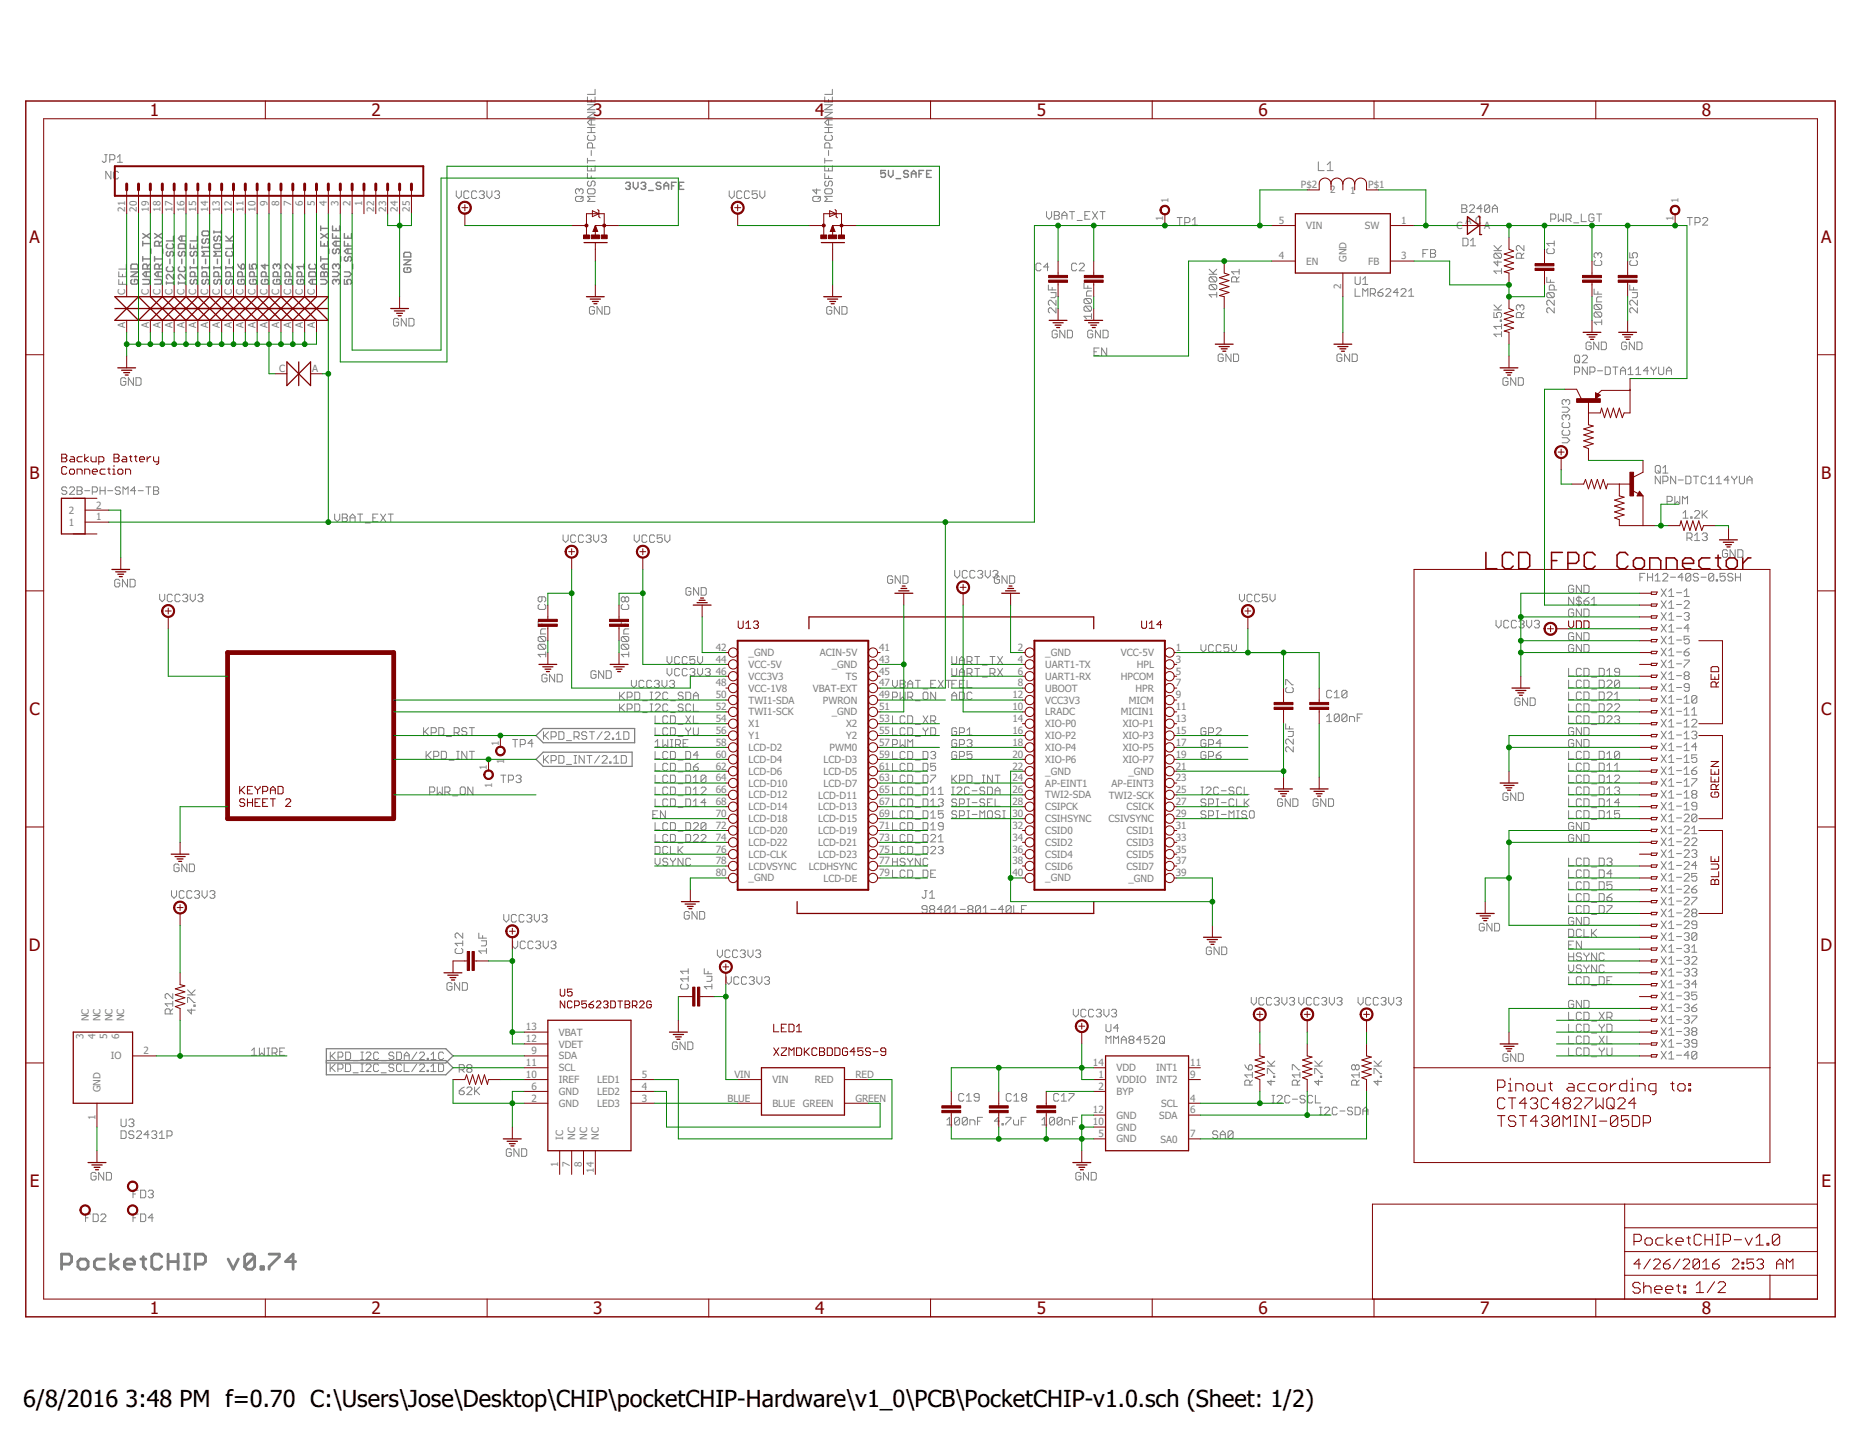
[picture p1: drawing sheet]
<svg xmlns="http://www.w3.org/2000/svg" width="279mm" height="216mm" viewBox="0 0 279 216" stroke-linecap="round" stroke-linejoin="round" font-family="sans-serif">
<defs><g id="words">
<g font-size="3.5">
<text x="3.5" y="211.4">6/8/2016</text>
<text x="18.9" y="211.4">3:48 PM f=0.70 C:\Users\Jose\Desktop\CHIP\pocketCHIP-Hardware\v1_0\PCB\PocketCHIP-v1.0.sch (Sheet: 1/2)</text>
</g>
<g font-size="2.6" fill="#800000">
<text x="22.5" y="17.4">1</text>
<text x="55.8" y="17.4">2</text>
<text x="89.1" y="17.4">3</text>
<text x="122.4" y="17.4">4</text>
<text x="155.7" y="17.4">5</text>
<text x="189" y="17.4">6</text>
<text x="222.4" y="17.4">7</text>
<text x="255.7" y="17.4">8</text>
<text x="4.5" y="36.5">A</text>
<text x="273.6" y="36.5">A</text>
<text x="4.5" y="72">B</text>
<text x="273.6" y="72">B</text>
<text x="4.5" y="107.4">C</text>
<text x="273.6" y="107.4">C</text>
<text x="4.3" y="142.9">D</text>
<text x="273.5" y="142.9">D</text>
<text x="4.5" y="178.3">E</text>
<text x="273.6" y="178.3">E</text>
<text x="22.5" y="197.4">1</text>
<text x="55.8" y="197.4">2</text>
<text x="89.1" y="197.4">3</text>
<text x="122.4" y="197.4">4</text>
<text x="155.7" y="197.4">5</text>
<text x="189" y="197.4">6</text>
<text x="222.4" y="197.4">7</text>
<text x="255.7" y="197.4">8</text>
</g>
<g font-size="1.5" fill="#808080">
<text x="195.4" y="28.3">P$2</text>
<text x="199.8" y="29.1">2</text>
<text x="202.8" y="29.1">1</text>
<text x="205.5" y="28.3">P$1</text>
<text x="18.8" y="31.8" transform="rotate(-90 18.8 31.8)">21</text>
<text x="20.6" y="31.8" transform="rotate(-90 20.6 31.8)">20</text>
<text x="22.3" y="31.8" transform="rotate(-90 22.3 31.8)">19</text>
<text x="24.1" y="31.8" transform="rotate(-90 24.1 31.8)">18</text>
<text x="25.9" y="31.8" transform="rotate(-90 25.9 31.8)">17</text>
<text x="27.7" y="31.8" transform="rotate(-90 27.7 31.8)">16</text>
<text x="29.5" y="31.8" transform="rotate(-90 29.5 31.8)">15</text>
<text x="31.3" y="31.8" transform="rotate(-90 31.3 31.8)">14</text>
<text x="33" y="31.8" transform="rotate(-90 33 31.8)">13</text>
<text x="34.8" y="31.8" transform="rotate(-90 34.8 31.8)">12</text>
<text x="36.6" y="31.8" transform="rotate(-90 36.6 31.8)">11</text>
<text x="38.4" y="31.8" transform="rotate(-90 38.4 31.8)">10</text>
<text x="40.2" y="31" transform="rotate(-90 40.2 31)">9</text>
<text x="41.9" y="31" transform="rotate(-90 41.9 31)">8</text>
<text x="43.7" y="31" transform="rotate(-90 43.7 31)">7</text>
<text x="45.5" y="31" transform="rotate(-90 45.5 31)">6</text>
<text x="47.3" y="31" transform="rotate(-90 47.3 31)">5</text>
<text x="49.1" y="31" transform="rotate(-90 49.1 31)">4</text>
<text x="50.9" y="31" transform="rotate(-90 50.9 31)">3</text>
<text x="52.6" y="31" transform="rotate(-90 52.6 31)">2</text>
<text x="54.4" y="31" transform="rotate(-90 54.4 31)">1</text>
<text x="56.2" y="31.8" transform="rotate(-90 56.2 31.8)">22</text>
<text x="58" y="31.8" transform="rotate(-90 58 31.8)">23</text>
<text x="59.8" y="31.8" transform="rotate(-90 59.8 31.8)">24</text>
<text x="61.6" y="31.8" transform="rotate(-90 61.6 31.8)">25</text>
<text x="174.7" y="33.2" transform="rotate(-90 174.7 33.2)">1</text>
<text x="175.5" y="30.5" transform="rotate(-90 175.5 30.5)">1</text>
<text x="192.1" y="33.6">5</text>
<text x="196.2" y="34.4">VIN</text>
<text x="205" y="34.4">SW</text>
<text x="210.5" y="33.6">1</text>
<text x="218.8" y="34.4">C</text>
<text x="220.2" y="33.6">A C</text>
<text x="223" y="34.4">A</text>
<text x="251.4" y="33.2" transform="rotate(-90 251.4 33.2)">1</text>
<text x="252.2" y="30.5" transform="rotate(-90 252.2 30.5)">1</text>
<text x="192.1" y="39">4</text>
<text x="196.2" y="39.8">EN</text>
<text x="202.3" y="39.4" transform="rotate(-90 202.3 39.4)">GND</text>
<text x="205.5" y="39.8">FB</text>
<text x="210.5" y="39">3</text>
<text x="18.8" y="44.3" transform="rotate(-90 18.8 44.3)">C</text>
<text x="22.3" y="44.3" transform="rotate(-90 22.3 44.3)">C</text>
<text x="24.1" y="44.3" transform="rotate(-90 24.1 44.3)">C</text>
<text x="25.9" y="44.3" transform="rotate(-90 25.9 44.3)">C</text>
<text x="27.7" y="44.3" transform="rotate(-90 27.7 44.3)">C</text>
<text x="29.5" y="44.3" transform="rotate(-90 29.5 44.3)">C</text>
<text x="31.3" y="44.3" transform="rotate(-90 31.3 44.3)">C</text>
<text x="33" y="44.3" transform="rotate(-90 33 44.3)">C</text>
<text x="34.8" y="44.3" transform="rotate(-90 34.8 44.3)">C</text>
<text x="36.6" y="44.3" transform="rotate(-90 36.6 44.3)">C</text>
<text x="38.4" y="44.3" transform="rotate(-90 38.4 44.3)">C</text>
<text x="40.2" y="44.3" transform="rotate(-90 40.2 44.3)">C</text>
<text x="41.9" y="44.3" transform="rotate(-90 41.9 44.3)">C</text>
<text x="43.7" y="44.3" transform="rotate(-90 43.7 44.3)">C</text>
<text x="45.5" y="44.3" transform="rotate(-90 45.5 44.3)">C</text>
<text x="47.3" y="44.3" transform="rotate(-90 47.3 44.3)">C</text>
<text x="201.5" y="43.5" transform="rotate(-90 201.5 43.5)">2</text>
<text x="18.8" y="49.3" transform="rotate(-90 18.8 49.3)">A</text>
<text x="22.3" y="49.3" transform="rotate(-90 22.3 49.3)">A</text>
<text x="24.1" y="49.3" transform="rotate(-90 24.1 49.3)">A</text>
<text x="25.9" y="49.3" transform="rotate(-90 25.9 49.3)">A</text>
<text x="27.7" y="49.3" transform="rotate(-90 27.7 49.3)">A</text>
<text x="29.5" y="49.3" transform="rotate(-90 29.5 49.3)">A</text>
<text x="31.3" y="49.3" transform="rotate(-90 31.3 49.3)">A</text>
<text x="33" y="49.3" transform="rotate(-90 33 49.3)">A</text>
<text x="34.8" y="49.3" transform="rotate(-90 34.8 49.3)">A</text>
<text x="36.6" y="49.3" transform="rotate(-90 36.6 49.3)">A</text>
<text x="38.4" y="49.3" transform="rotate(-90 38.4 49.3)">A</text>
<text x="40.2" y="49.3" transform="rotate(-90 40.2 49.3)">A</text>
<text x="41.9" y="49.3" transform="rotate(-90 41.9 49.3)">A</text>
<text x="43.7" y="49.3" transform="rotate(-90 43.7 49.3)">A</text>
<text x="45.5" y="49.3" transform="rotate(-90 45.5 49.3)">A</text>
<text x="47.3" y="49.3" transform="rotate(-90 47.3 49.3)">A</text>
<text x="41.9" y="55.9">C</text>
<text x="46.9" y="55.9">A</text>
<text x="10.3" y="77.2">2</text>
<text x="14.4" y="76.4">2</text>
<text x="10.3" y="79">1</text>
<text x="14.4" y="78.2">1</text>
<text x="107.5" y="97.8">42</text>
<text x="107.5" y="99.6">44</text>
<text x="107.5" y="101.4">46</text>
<text x="112.5" y="98.6">_GND</text>
<text x="112.5" y="100.4">VCC-5V</text>
<text x="123.2" y="98.6">ACIN-5V</text>
<text x="125" y="100.4">_GND</text>
<text x="132.1" y="97.8">41</text>
<text x="132.1" y="99.6">43</text>
<text x="132.1" y="101.4">45</text>
<text x="152.9" y="97.8">2</text>
<text x="152.9" y="99.6">4</text>
<text x="152.9" y="101.4">6</text>
<text x="157" y="98.6">_GND</text>
<text x="157" y="100.4">UART1-TX</text>
<text x="168.4" y="98.6">VCC-5V</text>
<text x="170.8" y="100.4">HPL</text>
<text x="176.6" y="97.8">1</text>
<text x="176.6" y="99.6">3</text>
<text x="176.6" y="101.4">5</text>
<text x="107.5" y="103.1">48</text>
<text x="107.5" y="104.9">50</text>
<text x="107.5" y="106.7">52</text>
<text x="112.5" y="102.1">VCC3V3</text>
<text x="112.5" y="103.9">VCC-1V8</text>
<text x="112.5" y="105.7">TWI1-SDA</text>
<text x="112.5" y="107.5">TWI1-SCK</text>
<text x="122.1" y="103.9">VBAT-EXT</text>
<text x="123.6" y="105.7">PWRON</text>
<text x="125" y="107.5">_GND</text>
<text x="127.1" y="102.1">TS</text>
<text x="132.1" y="103.1">47</text>
<text x="132.1" y="104.9">49</text>
<text x="132.1" y="106.7">51</text>
<text x="152.1" y="106.7">10</text>
<text x="152.1" y="104.9">12</text>
<text x="152.9" y="103.1">8</text>
<text x="157" y="102.1">UART1-RX</text>
<text x="157" y="103.9">UBOOT</text>
<text x="157" y="107.5">LRADC</text>
<text x="157" y="105.7">VCC3V3</text>
<text x="168.3" y="107.5">MICIN1</text>
<text x="168.4" y="102.1">HPCOM</text>
<text x="169.6" y="105.7">MICM</text>
<text x="170.6" y="103.9">HPR</text>
<text x="176.6" y="103.1">7</text>
<text x="176.6" y="104.9">9</text>
<text x="176.6" y="106.7">11</text>
<text x="74.9" y="112" transform="rotate(-90 74.9 112)">1</text>
<text x="107.5" y="108.5">54</text>
<text x="107.5" y="110.3">56</text>
<text x="107.5" y="112">58</text>
<text x="107.5" y="113.8">60</text>
<text x="112.5" y="109.3">X1</text>
<text x="112.5" y="111.1">Y1</text>
<text x="112.5" y="112.8">LCD-D2</text>
<text x="124.6" y="112.8">PWM0</text>
<text x="127.1" y="109.3">X2</text>
<text x="127.1" y="111.1">Y2</text>
<text x="132.1" y="108.5">53</text>
<text x="132.1" y="110.3">55</text>
<text x="132.1" y="113.8">59</text>
<text x="132.1" y="112">57</text>
<text x="152.1" y="108.5">14</text>
<text x="152.1" y="110.3">16</text>
<text x="152.1" y="112">18</text>
<text x="152.1" y="113.8">20</text>
<text x="157" y="109.3">XIO-P0</text>
<text x="157" y="111.1">XIO-P2</text>
<text x="157" y="112.8">XIO-P4</text>
<text x="168.7" y="109.3">XIO-P1</text>
<text x="168.7" y="111.1">XIO-P3</text>
<text x="168.7" y="112.8">XIO-P5</text>
<text x="176.6" y="108.5">13</text>
<text x="176.6" y="110.3">15</text>
<text x="176.6" y="112">17</text>
<text x="176.6" y="113.8">19</text>
<text x="73.1" y="115.6" transform="rotate(-90 73.1 115.6)">1</text>
<text x="73.9" y="118.3" transform="rotate(-90 73.9 118.3)">1</text>
<text x="75.7" y="114.8" transform="rotate(-90 75.7 114.8)">1</text>
<text x="107.5" y="115.6">62</text>
<text x="107.5" y="117.4">64</text>
<text x="107.5" y="119.2">66</text>
<text x="112.5" y="114.6">LCD-D4</text>
<text x="112.5" y="116.4">LCD-D6</text>
<text x="112.5" y="118.2">LCD-D10</text>
<text x="112.5" y="120">LCD-D12</text>
<text x="122.9" y="120">LCD-D11</text>
<text x="123.7" y="114.6">LCD-D3</text>
<text x="123.7" y="116.4">LCD-D5</text>
<text x="123.7" y="118.2">LCD-D7</text>
<text x="132.1" y="115.6">61</text>
<text x="132.1" y="117.4">63</text>
<text x="132.1" y="119.2">65</text>
<text x="152.1" y="115.6">22</text>
<text x="152.1" y="117.4">24</text>
<text x="152.1" y="119.2">26</text>
<text x="157" y="114.6">XIO-P6</text>
<text x="157" y="116.4">_GND</text>
<text x="157" y="118.2">AP-EINT1</text>
<text x="157" y="120">TWI2-SDA</text>
<text x="166.5" y="120">TWI2-SCK</text>
<text x="167" y="118.2">AP-EINT3</text>
<text x="168.7" y="114.6">XIO-P7</text>
<text x="169.5" y="116.4">_GND</text>
<text x="176.6" y="115.6">21</text>
<text x="176.6" y="117.4">23</text>
<text x="176.6" y="119.2">25</text>
<text x="107.5" y="121">68</text>
<text x="107.5" y="122.7">70</text>
<text x="107.5" y="124.5">72</text>
<text x="112.5" y="121.7">LCD-D14</text>
<text x="112.5" y="123.5">LCD-D18</text>
<text x="112.5" y="125.3">LCD-D20</text>
<text x="122.9" y="121.8">LCD-D13</text>
<text x="122.9" y="123.5">LCD-D15</text>
<text x="122.9" y="125.3">LCD-D19</text>
<text x="132.1" y="121">67</text>
<text x="132.1" y="122.7">69</text>
<text x="132.1" y="124.5">71</text>
<text x="152.1" y="121">28</text>
<text x="152.1" y="122.7">30</text>
<text x="152.1" y="124.5">32</text>
<text x="157" y="121.7">CSIPCK</text>
<text x="157" y="123.5">CSIHSYNC</text>
<text x="157" y="125.3">CSID0</text>
<text x="166.5" y="123.5">CSIVSYNC</text>
<text x="169.2" y="125.3">CSID1</text>
<text x="169.2" y="121.8">CSICK</text>
<text x="176.6" y="121">27</text>
<text x="176.6" y="122.7">29</text>
<text x="176.6" y="124.5">31</text>
<text x="107.5" y="126.3">74</text>
<text x="107.5" y="128.1">76</text>
<text x="107.5" y="129.9">78</text>
<text x="107.5" y="131.7">80</text>
<text x="112.5" y="127.1">LCD-D22</text>
<text x="112.5" y="128.9">LCD-CLK</text>
<text x="112.5" y="130.7">LCDVSYNC</text>
<text x="121.5" y="130.7">LCDHSYNC</text>
<text x="122.9" y="127.1">LCD-D21</text>
<text x="122.9" y="128.9">LCD-D23</text>
<text x="132.1" y="126.3">73</text>
<text x="132.1" y="128.1">75</text>
<text x="132.1" y="129.9">77</text>
<text x="132.1" y="131.7">79</text>
<text x="152.1" y="126.3">34</text>
<text x="152.1" y="128.1">36</text>
<text x="152.1" y="129.9">38</text>
<text x="152.1" y="131.7">40</text>
<text x="157" y="127.1">CSID2</text>
<text x="157" y="128.9">CSID4</text>
<text x="157" y="130.7">CSID6</text>
<text x="169.2" y="127.1">CSID3</text>
<text x="169.2" y="128.9">CSID5</text>
<text x="169.2" y="130.7">CSID7</text>
<text x="176.6" y="126.3">33</text>
<text x="176.6" y="128.1">35</text>
<text x="176.6" y="129.9">37</text>
<text x="176.6" y="131.7">39</text>
<text x="112.5" y="132.4">_GND</text>
<text x="123.7" y="132.4">LCD-DE</text>
<text x="157" y="132.4">_GND</text>
<text x="169.5" y="132.4">_GND</text>
<text x="13.3" y="153.4" transform="rotate(-90 13.3 153.4)">NC</text>
<text x="15.1" y="153.4" transform="rotate(-90 15.1 153.4)">NC</text>
<text x="16.9" y="153.4" transform="rotate(-90 16.9 153.4)">NC</text>
<text x="18.7" y="153.4" transform="rotate(-90 18.7 153.4)">NC</text>
<text x="79" y="154.8">13</text>
<text x="83.9" y="155.6">VBAT</text>
<text x="12.5" y="156.1" transform="rotate(-90 12.5 156.1)">3</text>
<text x="14.3" y="156.1" transform="rotate(-90 14.3 156.1)">4</text>
<text x="16.1" y="156.1" transform="rotate(-90 16.1 156.1)">5</text>
<text x="16.7" y="159.2">IO</text>
<text x="17.9" y="156.1" transform="rotate(-90 17.9 156.1)">6</text>
<text x="21.6" y="158.4">2</text>
<text x="79" y="156.6">12</text>
<text x="79" y="160.2">11</text>
<text x="79" y="161.9">10</text>
<text x="79.8" y="158.4">9</text>
<text x="83.9" y="157.4">VDET</text>
<text x="83.9" y="159.2">SDA</text>
<text x="83.9" y="161">SCL</text>
<text x="96.4" y="161.9">5</text>
<text x="110.3" y="161.9">VIN</text>
<text x="128.5" y="161.9">RED</text>
<text x="164.2" y="160.2">14</text>
<text x="165" y="161.9">1</text>
<text x="167.7" y="161">VDD</text>
<text x="173.7" y="161">INT1</text>
<text x="178.8" y="160.2">11</text>
<text x="178.8" y="161.9">9</text>
<text x="15.1" y="164.1" transform="rotate(-90 15.1 164.1)">GND</text>
<text x="79.8" y="163.7">6</text>
<text x="79.8" y="165.5">2</text>
<text x="83.9" y="162.7">IREF</text>
<text x="83.9" y="164.5">GND</text>
<text x="83.9" y="166.3">GND</text>
<text x="89.7" y="166.3">LED3</text>
<text x="89.7" y="164.5">LED2</text>
<text x="89.7" y="162.7">LED1</text>
<text x="96.4" y="165.5">3</text>
<text x="96.4" y="163.7">4</text>
<text x="109.3" y="165.5">BLUE</text>
<text x="116" y="166.3">BLUE</text>
<text x="116" y="162.7">VIN</text>
<text x="120.6" y="166.3">GREEN</text>
<text x="122.4" y="162.7">RED</text>
<text x="128.5" y="165.5">GREEN</text>
<text x="164.2" y="167.3">12</text>
<text x="165" y="163.7">2</text>
<text x="167.7" y="164.5">BYP</text>
<text x="167.7" y="162.7">VDDIO</text>
<text x="173.7" y="162.7">INT2</text>
<text x="174.4" y="166.3">SCL</text>
<text x="178.8" y="165.5">4</text>
<text x="178.8" y="167.3">6</text>
<text x="14.3" y="168.2" transform="rotate(-90 14.3 168.2)">1</text>
<text x="84.6" y="171.3" transform="rotate(-90 84.6 171.3)">IC</text>
<text x="86.4" y="171.3" transform="rotate(-90 86.4 171.3)">NC</text>
<text x="88.2" y="171.3" transform="rotate(-90 88.2 171.3)">NC</text>
<text x="90" y="171.3" transform="rotate(-90 90 171.3)">NC</text>
<text x="164.2" y="169.1">10</text>
<text x="165" y="170.9">5</text>
<text x="167.7" y="171.6">GND</text>
<text x="167.7" y="169.9">GND</text>
<text x="167.7" y="168.1">GND</text>
<text x="174.1" y="168.1">SDA</text>
<text x="174.3" y="171.7">SA0</text>
<text x="178.8" y="170.9">7</text>
<text x="83.8" y="175.4" transform="rotate(-90 83.8 175.4)">1</text>
<text x="85.6" y="175.4" transform="rotate(-90 85.6 175.4)">7</text>
<text x="87.4" y="175.4" transform="rotate(-90 87.4 175.4)">8</text>
<text x="89.2" y="176.2" transform="rotate(-90 89.2 176.2)">14</text>
</g>
</g></defs>
<g fill="none" stroke="#808080" stroke-width=".42">
<path d="M9.2 189.9h1.2l.4-.4v-.7l-.4-.4h-1.2v2.3M12.1 189.2h.7l.4 .3v.8l-.4 .4h-.7l-.4-.4v-.8zM15.7 189.2h-1.1l-.4 .3v.8l.4 .4h1.1M16.6 188.4v2.3M17.8 189.2l-1.2 .7 1.2 .8M18.7 189.9h1.5v-.4l-.4-.3h-.7l-.4 .3v.8l.4 .4h.7M21.1 189.2h.8M21.5 188.8v1.5l.4 .4M24.3 188.8l-.4-.4h-.7l-.4 .4v1.5l.4 .4h.7l.4-.4M25.3 188.4v2.3M25.3 189.5h1.5M26.8 188.4v2.3"/>
<path d="M27.7 188.4h.8M27.7 190.7h.8M28.1 188.4v2.3M29.4 189.9h1.1l.4-.4v-.7l-.4-.4h-1.1v2.3M34.3 189.2l.7 1.5 .8-1.5M38.2 188.8l-.3-.4h-.8l-.4 .4v1.5M38.2 188.8v1.5l-.3 .4h-.8l-.4-.4M38.2 188.8l-1.5 1.5M39.2 190.3h.4v.4h-.4zM40.4 188.4h1.6v.4l-1.6 1.5v.4M44.4 189.5h-1.5l1.1-1.1v2.3"/>
</g>
<g fill="none" stroke="#808080" stroke-width=".15">
<path d="M88.2 14.6v.7h1.2v-.7M88.2 19.9h1.2M88.2 19.2h1.2M88.2 16.9h1.2l-1.2 .7h1.2M88.2 15.7h1.2l-1.2 .8h1.2M88.8 14.9v.4M88.8 18v.8M88.8 19.2v.7M89.4 13.4v.8h-1.2M89.4 18h-.8l-.4 .4 .4 .4h.8M123.9 19.9h1.1M123.9 19.2h1.1"/>
<path d="M123.9 16.9h1.1l-1.1 .7h1.1M123.9 15.7h1.1l-1.1 .8h1.1M123.9 14.6v.7h1.1v-.7M124.5 14.9v.4M124.5 18v.8M124.5 19.2v.7M125 18h-.7l-.4 .4 .4 .4h.7M125 13.4v.8h-1.1M15.7 23.2h.4M15.9 23.2v1l-.2 .2h-.2l-.2-.2M16.5 24h.6l.2-.2v-.4l-.2-.2h-.6v1.2M16.7 25.7v1.2l-.8-1.2v1.2"/>
<path d="M17.6 24.4h.8M17.6 23.6l.4-.4v1.2M17.8 25.9l-.2-.2h-.4l-.2 .2v.8l.2 .2h.4l.2-.2M19 39.7v.7h-1.2M68.5 28.7v.7l.4 .4 .4-.4v-.7M70.4 28.9l-.1-.2h-.4l-.2 .2v.7l.2 .2h.4l.1-.2M71.6 28.9l-.2-.2h-.4l-.2 .2v.7l.2 .2h.4l.2-.2M72 28.9l.2-.2h.4l.1 .2v.2l-.1 .2M72.4 29.3h.2M72.6 29.3l.1 .1v.2l-.1 .2h-.4l-.2-.2M73.1 28.7v.7l.4 .4 .4-.4v-.7M74.3 28.9l.2-.2h.4l.1 .2v.2l-.1 .2"/>
<path d="M74.7 29.3h.2M74.9 29.3l.1 .1v.2l-.1 .2h-.4l-.2-.2M86.4 29.7l.2-.2h.8l.2 .2v.4l-.2 .2h-.8l-.2-.2zM87 28.6l-.2-.2h-.2l-.2 .2v.3l.2 .2M87 28.6l.2-.2h.2l.2 .2v.3l-.2 .2M87 28.6v.1M87.6 29.5l-.4 .4M88.2 23.8v.7M88.2 24.9v.8h1.2v-.8M88.2 26.1v.7h1.2M88.2 24.2h1.2M88.4 20.3l-.2 .2v.4l.2 .2h.8l.2-.2v-.4l-.2-.2"/>
<path d="M88.4 27.2l-.2 .2v.4l.2 .2h.2l.2-.2v-.4l.2-.2h.2l.2 .2v.4l-.2 .2M88.4 28.4h.8l.2 .2v.3l-.2 .2h-.8l-.2-.2v-.3zM88.8 22.6v.8M88.8 25.3v.4M88.8 26.4v.4M89 22.2v-.5l-.2-.2h-.4l-.2 .2v.5h1.2M89.4 29.5h-1.2l.4 .4-.4 .4h1.2M109.5 28.7v.7l.4 .4 .4-.4v-.7M111.4 28.9l-.1-.2h-.4l-.2 .2v.7l.2 .2h.4l.1-.2M112.6 28.9l-.2-.2h-.4l-.2 .2v.7l.2 .2h.4l.2-.2M113.7 28.7h-.7v.6l.4-.2h.2l.1 .2v.3l-.1 .2h-.4l-.2-.2M114.1 28.7v.7l.4 .4 .4-.4v-.7"/>
<path d="M122.1 29.7l.2-.2h.7l.2 .2v.4l-.2 .2h-.7l-.2-.2zM122.7 28.4v.7l-.6-.5h1.1M123.2 29.5l-.3 .4M123.9 28.6l.2-.2h.7l.2 .2v.3l-.2 .2h-.7l-.2-.2zM123.9 26.1v.7h1.1M123.9 24.9v.8h1.1v-.8M123.9 24.2h1.1M123.9 23.8v.7M124.1 27.2l-.2 .2v.4l.2 .2h.2l.2-.2v-.4l.2-.2h.1l.2 .2v.4l-.2 .2M124.1 20.3l-.2 .2v.4l.2 .2h.7l.2-.2v-.4l-.2-.2M124.5 22.6v.8M124.5 25.3v.4"/>
<path d="M124.5 26.4v.4M124.7 22.2v-.5l-.2-.2h-.4l-.2 .2v.5h1.1M125 29.5h-1.1l.4 .4-.4 .4h1.1M156.4 39.7l-.2-.2h-.4l-.2 .2v.8l.2 .2h.4l.2-.2M157.2 31.8v.8l.4 .3 .4-.3v-.8M158.4 31.8h.5l.2 .2v.2l-.2 .2 .2 .2v.1l-.2 .2h-.5zM158.4 32.4h.5M159.5 32.9v-.7l.4-.4 .4 .4v.7M159.5 32.4h.8M160.7 31.8h.7M161 31.8v1.1M161.7 39.7l-.2-.2h-.3l-.2 .2v.8l.2 .2h.3l.2-.2"/>
<path d="M161.8 33.1h.8M162.1 39.7l.2-.2h.4l.2 .2v.2l-.8 .8h.8M163 32.4h.3M163.7 31.8h-.7v1.1h.7M164.1 31.8l.8 1.1M164.9 31.8l-.8 1.1M165.2 31.8h.8M165.6 31.8v1.1M176.8 32.7h.8M177.2 32.7v1.1M178 33.4h.5l.2-.1v-.4l-.2-.2h-.5v1.1M179.1 33.8h.8"/>
<path d="M179.1 33.1l.4-.4v1.1M198 24.3v1.3h.9M199.4 25.6h.9M199.4 24.7l.4-.4v1.3M213.7 38.1h.4M214.5 37.5h-.8v1.2M214.9 37.5h.6l.1 .2v.2l-.1 .2 .1 .2v.2l-.1 .2h-.6zM214.9 38.1h.6M219.6 30.8h.6l.1 .2v.2l-.1 .1 .1 .2v.2l-.1 .2h-.6zM219.6 31.3h.6M219.8 35.8h.5l.2 .2v.7l-.2 .2h-.5zM220.7 31l.2-.2h.4l.2 .2v.2l-.8 .7h.8"/>
<path d="M220.9 36.9h.8M220.9 36.2l.4-.4v1.1M222.6 31.3h-.7l.5-.5v1.1M223.8 31l-.2-.2h-.4l-.2 .2v.7M223.8 31v.7l-.2 .2h-.4l-.2-.2M223.8 31l-.8 .7M224.2 31.3h.7M224.2 31.9v-.7l.4-.4 .3 .4v.7M224.4 37.7h1.2M224.4 36.9l.8 .8M224.6 38h.8l.2 .2v.4l-.2 .2M224.6 38l-.2 .2v.4l.2 .2h.8"/>
<path d="M224.6 38l.8 .8M225 39.2v.7l-.6-.5h1.2M225.6 36.9l-.6 .6M228.5 38.8v-.6l-.2-.2h-.3l-.2 .2v.6h1.1M228.9 36.9v.8l-.7-.8h-.2l-.2 .2v.4l.2 .2M228.9 38l-.4 .4M232.5 37.3l-.2 .2v.4l.2 .2h.8l.2-.2v-.4l-.2-.2M232.9 32.9h.6l.2-.2v-.4l-.2-.1h-.6v1.1M233.5 36.2v.8M233.5 36.6h-1.2l.4 .4M234.1 32.2v1.1l.4-.4 .3 .4v-1.1M235.2 32.9h.6l.2-.2v-.4l-.2-.1h-.6v1.1"/>
<path d="M235.6 32.9l.4 .4M236.4 33.5h.8M237.5 32.2v1.1h.8M239.4 32.3l-.2-.1h-.3l-.2 .1v.8l.2 .2h.3l.2-.2v-.4h-.3M239.6 39.1l-.1 .2v.4l.1 .2h.8l.2-.2v-.4l-.2-.2M239.8 32.2h.8M240 38.2l-.2-.2h-.2l-.1 .2v.3l.1 .2M240 38.2l.2-.2h.2l.2 .2v.3l-.2 .2M240 38.2v.2M240.2 32.2v1.1M244.8 38v.7h.6l-.2-.3v-.2l.2-.2h.4l.2 .2v.3l-.2 .2M245 39.1l-.2 .2v.4l.2 .2h.8l.2-.2v-.4l-.2-.2"/>
<path d="M253.4 32.7h.8M253.8 32.7v1.1M254.6 33.4h.6l.2-.1v-.4l-.2-.2h-.6v1.1M255.8 32.9l.1-.2h.4l.2 .2v.2l-.7 .7h.7M17.8 42v.7h1.2M17.8 40.8v.8h1.2v-.8M18.4 41.2v.4M18.4 42.4v.3M18.9 56.9l-.2-.2h-.4l-.2 .2v.8l.2 .2h.4l.2-.2v-.4h-.4M20 56.7v1.2l-.7-1.2v1.2M20.4 56.7h.6l.2 .2v.8l-.2 .2h-.6zM59.9 48l-.2-.2h-.4l-.2 .2v.8l.2 .2h.4l.2-.2v-.4h-.4"/>
<path d="M61 47.8v1.2l-.7-1.2v1.2M61.4 47.8h.6l.2 .2v.8l-.2 .2h-.6zM89.3 46.2l-.2-.1h-.4l-.2 .1v.8l.2 .2h.4l.2-.2v-.4h-.4M90.4 46.1v1.1l-.7-1.1v1.1M90.8 46.1h.6l.2 .1v.8l-.2 .2h-.6zM124.9 46.2l-.1-.1h-.4l-.2 .1v.8l.2 .2h.4l.1-.2v-.4h-.3M126.1 46.1v1.1l-.8-1.1v1.1M126.5 46.1h.5l.2 .1v.8l-.2 .2h-.5zM157.5 42.8v.8h1.1M157.5 40.1h-.7l.6-.6v1.2M157.9 44h.7v.5l-.2 .2h-.5M158.1 43.2v.4"/>
<path d="M158.6 46.2v.8l-.7-.8h-.2l-.2 .2v.4l.2 .2M158.6 45.1v.8l-.7-.8h-.2l-.2 .2v.4l.2 .2M158.8 49.8l-.2-.2h-.4l-.1 .2v.8l.1 .2h.4l.2-.2v-.4h-.4M160 49.6v1.2l-.8-1.2v1.2M160.3 49.6h.6l.2 .2v.8l-.2 .2h-.6zM162.8 42.5v.8h1.2M163 44.9h.8l.2 .1v.4l-.2 .2M163 46h.8l.2 .2v.4l-.2 .2M163 46l-.2 .2v.4l.2 .2h.8M163 44.9l-.2 .1v.4l.2 .2h.8M163 46l.8 .8M163 44.9l.8 .7"/>
<path d="M163.4 42.9v.4M164 47.5h-1.2l.4 .4M164 47.1v.8M164 43.7h-.6l-.2 .2v.6h.8M164.1 49.8l-.1-.2h-.4l-.2 .2v.8l.2 .2h.4l.1-.2v-.4h-.3M164.3 52.9h.4M165.1 52.3h-.8v1.1h.8M165.3 49.6v1.2l-.8-1.2v1.2M165.7 49.6h.6l.2 .2v.8l-.2 .2h-.6zM166.2 52.3v1.1l-.7-1.1v1.1M181.6 41.2h1.2M181.6 40.4l.8 .8"/>
<path d="M181.8 41.6h.8l.2 .2v.4l-.2 .2M181.8 42.8h.8l.2 .1v.4l-.2 .2M181.8 42.8l-.2 .1v.4l.2 .2h.8M181.8 41.6l-.2 .2v.4l.2 .2h.8M181.8 42.8l.8 .7M181.8 41.6l.8 .8M182.8 44.3h-1.2l.4 .4M182.8 43.9v.8M182.8 40.4l-.6 .6M183.7 53.4l-.1-.2h-.4l-.2 .2v.7l.2 .2h.4l.1-.2v-.3h-.3M184.9 53.2v1.1l-.8-1.1v1.1M185.3 53.2h.6l.2 .2v.7l-.2 .2h-.6z"/>
<path d="M185.8 42.4v-.6l-.2-.2h-.4l-.2 .2v.6h1.1M186.1 41.6l-.3 .4M186.1 40.8h-1.1l.4 .4M186.1 40.4v.8M201.6 53.4l-.2-.2h-.4l-.2 .2v.7l.2 .2h.4l.2-.2v-.3h-.4M202.7 53.2v1.1l-.7-1.1v1.1M203.1 53.2h.6l.2 .2v.7l-.2 .2h-.6zM203.6 41.6v.9l.2 .2h.3l.2-.2v-.9M203.6 43.4v1.1h.7M204.7 44.5v-1.1l.4 .4 .4-.4v1.1M204.7 42.7h.8M204.7 42l.4-.4v1.1"/>
<path d="M205.8 44.1h.6l.2-.2v-.3l-.2-.2h-.6v1.1M206.2 44.1l.4 .4M207 43.9h.6l.2 .2v.2l-.2 .2h-.4l-.2-.2zM207.8 43.4l-.4 .2-.4 .3M208.2 43.6l.1-.2h.4l.2 .2v.2l-.7 .7h.7M210.1 43.9h-.8l.6-.5v1.1M210.4 43.6l.2-.2h.4l.2 .2v.2l-.8 .7h.8M211.6 44.5h.8M211.6 43.8l.4-.4v1.1M224.4 46.9v.8h.6l-.2-.4v-.2l.2-.2h.4l.2 .2v.4l-.2 .2M224.4 46.6h1.2M224.4 45.8l.8 .8"/>
<path d="M225.4 48.1h.2v.2h-.2zM225.6 40.7h-1.2l.4 .4M225.6 40.3v.8M225.6 48.7v.7M225.6 49.8v.8M225.6 50.2h-1.2l.4 .4M225.6 49h-1.2l.4 .4M225.6 45.8l-.6 .6M226.5 56.9l-.2-.2h-.3l-.2 .2v.8l.2 .2h.3l.2-.2v-.4h-.4M227.7 56.7v1.2l-.8-1.2v1.2M228.1 56.7h.5l.2 .2v.8l-.2 .2h-.5zM228.3 46l.2-.2h.2l.2 .2v.4l-.2 .2"/>
<path d="M228.3 46l-.1-.2h-.2l-.2 .2v.4l.2 .2M228.3 46v.2M228.5 47.7v-.6l-.2-.2h-.3l-.2 .2v.6h1.1M228.9 46.9l-.4 .4M232.3 41.7v.7h1.2M232.5 44h.8l.2 .2v.3l-.2 .2M232.5 44l-.2 .2v.3l.2 .2h.8M232.5 44l.8 .7M232.9 42v.4M233.5 43.6v-.6l-.2-.2h-.4l-.2 .2v.6h1.1M233.5 45.1v.8l-.8-.8h-.2l-.2 .2v.4l.2 .2M233.5 46.2v.8l-.8-.8h-.2l-.2 .2v.4l.2 .2"/>
<path d="M236.5 53.6l.2-.2h.4l.2 .2v.7l-.2 .2h-.4l-.2-.2zM236.5 55.9h.6l.2-.2v-.4l-.2-.2h-.6v1.2M236.9 54.1l.4 .4M237.7 53.6l.2-.2h.4l.1 .2v.1l-.7 .8h.7M238.4 55.1v1.2l-.7-1.2v1.2M238.8 55.9h.6l.2-.2v-.4l-.2-.2h-.6v1.2M239 51.6l-.2-.2h-.4l-.1 .2v.7l.1 .2h.4l.2-.2v-.3h-.4M239.5 43.4v.8h1.1M239.6 46.9l-.1 .2v.4l.1 .1h.8M239.6 45.7h.8l.2 .2v.4l-.2 .2M239.6 46.9h.8l.2 .2v.4l-.2 .1M239.6 45.7l-.1 .2v.4l.1 .2h.8"/>
<path d="M239.6 46.9l.8 .7M239.6 45.7l.8 .8M240 55.7h.7M240 43.8v.4M240.2 51.4v1.1l-.8-1.1v1.1M240.5 51.4h.6l.2 .2v.7l-.2 .2h-.6zM240.6 48.4h-1.1l.3 .4M240.6 48v.8M240.6 44.6h-.6l-.2 .2v.6h.8M241.1 55.1h.6l.2 .2v.8l-.2 .2h-.6zM242.3 55.1h.7M242.7 55.1v1.2"/>
<path d="M243.4 55.7h.8M243.4 56.3v-.8l.4-.4 .4 .4v.8M244.3 51.6l-.1-.2h-.4l-.2 .2v.7l.2 .2h.4l.1-.2v-.3h-.3M244.6 56.3h.7M244.6 55.5l.3-.4v1.2M244.8 42.8v.8h1.2M245.2 44h.8v.5l-.2 .2h-.6M245.4 43.2v.4M245.5 51.4v1.1l-.7-1.1v1.1M245.7 56.3h.8M245.7 55.5l.4-.4v1.2M245.9 51.4h.6l.2 .2v.7l-.2 .2h-.6z"/>
<path d="M246 46.2v.8l-.8-.8h-.2l-.2 .2v.4l.2 .2M246 45.1v.8l-.8-.8h-.2l-.2 .2v.4l.2 .2M247.6 55.7h-.7l.5-.6v1.2M248 55.1v.2l.4 .4M248.4 55.7v.6M248.8 55.1v.2l-.4 .4M249.2 55.1v1l.1 .2h.4l.2-.2v-1M250.3 55.7h.8M250.3 56.3v-.8l.4-.4 .4 .4v.8M10 73.3l-.2-.1h-.3l-.2 .1v.2l.2 .2h.3l.2 .2v.2l-.2 .2h-.3l-.2-.2M10.4 73.3l.2-.1h.4l.2 .1v.2l-.8 .8h.8M11.6 73.2h.5l.2 .1v.2l-.2 .2 .2 .2v.2l-.2 .2h-.5z"/>
<path d="M11.6 73.7h.5M12.7 73.7h.8M13.9 73.9h.5l.2-.2v-.4l-.2-.1h-.5v1.1M15 73.7h.8M15 73.2v1.1M15.8 73.2v1.1M16.2 73.7h.7M18.1 73.3l-.2-.1h-.4l-.2 .1v.2l.2 .2h.4l.2 .2v.2l-.2 .2h-.4l-.2-.2M18.5 74.3v-1.1l.4 .3 .3-.3v1.1M20.4 73.7h-.8l.6-.5v1.1M20.8 73.7h.7M21.9 73.2h.8"/>
<path d="M22.3 73.2v1.1M23.1 73.2h.5l.2 .1v.2l-.2 .2 .2 .2v.2l-.2 .2h-.5zM23.1 73.7h.5M50.3 77.2v.8l.4 .4 .3-.4v-.8M51.4 77.2h.6l.2 .2v.2l-.2 .2 .2 .2v.2l-.2 .2h-.6zM51.4 77.8h.6M52.6 77.8h.7M52.6 78.4v-.8l.4-.4 .3 .4v.8M53.7 77.2h.8M54.1 77.2v1.2M54.9 78.6h.7M56 77.8h.4"/>
<path d="M56.8 77.2h-.8v1.2h.8M57.2 77.2l.7 1.2M57.9 77.2l-.7 1.2M58.3 77.2h.8M58.7 77.2v1.2M234.7 61.2h.7l.4 .4-.4 .3h-.7M234.7 65.8h.7l.4 .3-.4 .4h-.7M234.8 64.6l-.1 .2v.4l.1 .2h.8l.2-.2v-.4l-.2-.2M234.8 63.5l-.1 .2v.4l.1 .1h.8l.2-.1v-.4l-.2-.2M235.2 60.2l-.2-.2h-.2l-.1 .2v.4l.1 .2M235.2 62.5l-.2-.2h-.2l-.1 .2v.4l.1 .2M235.2 60.2l.2-.2h.2l.2 .2v.4l-.2 .2"/>
<path d="M235.2 62.5l.2-.2h.2l.2 .2v.4l-.2 .2M235.2 60.2v.2M235.2 62.5v.2M248.6 70.1l.2-.2h.4l.2 .2v.8l-.2 .2h-.4l-.2-.2zM249 70.7l.4 .4M249.4 71.5v1.2l-.8-1.2v1.2M249.8 72.3h.6l.1-.2v-.4l-.1-.2h-.6v1.2M249.8 71.1h.7M249.8 70.3l.4-.4v1.2M250.4 75.3h.6l.2-.2v-.3l-.2-.2h-.6v1.1M251.6 74.6v1.1l.4-.4 .3 .4v-1.1M251.7 71.5v1.2l-.7-1.2v1.2"/>
<path d="M252.1 72.1h.8M252.7 75.7v-1.1l.4 .4 .4-.4v1.1M252.8 77.1l.4-.4v1.2M252.8 77.9h.8M253.2 71.5h.6l.2 .2v.8l-.2 .2h-.6zM254 77.7h.2v.2h-.2zM254.4 71.5h.7M254.6 76.9l.1-.2h.4l.2 .2v.2l-.7 .8h.7M254.8 71.5v1.2M255.7 76.7v1.2M255.9 77.3l.6 .6M256.3 71.7l-.2-.2h-.4l-.2 .2v.8l.2 .2h.4l.2-.2"/>
<path d="M256.5 76.7l-.8 .8M256.7 72.7h.8M256.7 71.9l.4-.4v1.2M257.8 71.9l.4-.4v1.2M257.8 72.7h.8M259.7 72.1h-.7l.5-.6v1.2M260.1 71.5v.2l.4 .4M260.5 72.1v.6M260.9 71.5v.2l-.4 .4M261.3 71.5v1l.2 .2h.4l.1-.2v-1M262.4 72.1h.8M262.4 72.7v-.8l.4-.4 .4 .4v.8"/>
<path d="M18 87.2l-.2-.2h-.4l-.2 .2v.8l.2 .2h.4l.2-.2v-.4h-.4M19.2 87v1.2l-.8-1.2v1.2M19.5 87h.6l.2 .2v.8l-.2 .2h-.6zM24 89.3v.7l.4 .4 .3-.4v-.7M25.9 89.5l-.2-.2h-.4l-.2 .2v.7l.2 .2h.4l.2-.2M27.1 89.5l-.2-.2h-.4l-.2 .2v.7l.2 .2h.4l.2-.2M27.4 89.5l.2-.2h.4l.2 .2v.2l-.2 .2M27.8 89.9h.2M28 89.9l.2 .1v.2l-.2 .2h-.4l-.2-.2M28.6 89.3v.7l.4 .4 .3-.4v-.7M29.7 89.5l.2-.2h.4l.2 .2v.2l-.2 .2M30.1 89.9h.2"/>
<path d="M30.3 89.9l.2 .1v.2l-.2 .2h-.4l-.2-.2M80.8 93.3v.8h1.2M81 90.8l-.2 .2v.4l.2 .2h.8l.2-.2v-.4l-.2-.2M81 96.8l-.2 .2v.4l.2 .2h.8M81 96.8h.8l.2 .2v.4l-.2 .2M81 95.6l-.2 .2v.4l.2 .2h.8M81 95.6h.8l.2 .2v.4l-.2 .2M81 96.8l.8 .8M81 95.6l.8 .8M81.4 89.7v.5l-.2 .2h-.2l-.2-.2v-.3l.2-.2h.8l.2 .2v.3l-.2 .2M81.4 93.7v.4M82 98.3h-1.2l.4 .4"/>
<path d="M82 94.5h-.6l-.2 .2v.5h.8M82 97.9v.8M84.6 80.4v.7l.4 .4 .3-.4v-.7M86.5 80.6l-.2-.2h-.4l-.2 .2v.7l.2 .2h.4l.2-.2M87.7 80.6l-.2-.2h-.4l-.2 .2v.7l.2 .2h.4l.2-.2M88 80.6l.2-.2h.4l.2 .2v.2l-.2 .1M88.4 80.9h.2M88.6 80.9l.2 .2v.2l-.2 .2h-.4l-.2-.2M89.2 80.4v.7l.4 .4 .3-.4v-.7M90.3 80.6l.2-.2h.4l.2 .2v.2l-.2 .1M90.7 80.9h.2M90.9 80.9l.2 .2v.2l-.2 .2h-.4l-.2-.2"/>
<path d="M93.3 93.3v.8h1.1M93.5 90.8l-.2 .2v.4l.2 .2h.8l.1-.2v-.4l-.1-.2M93.5 95.6h.8l.1 .2v.4l-.1 .2M93.5 96.8h.8l.1 .2v.4l-.1 .2M93.5 96.8l-.2 .2v.4l.2 .2h.8M93.5 95.6l-.2 .2v.4l.2 .2h.8M93.5 96.8l.8 .8M93.5 95.6l.8 .8M93.9 89.9l-.2-.2h-.2l-.2 .2v.3l.2 .2h.2l.2-.2M93.9 89.9l.2-.2h.2l.1 .2v.3l-.1 .2h-.2l-.2-.2M93.9 89.9v.3M93.9 93.7v.4"/>
<path d="M94.4 98.3h-1.1l.4 .4M94.4 97.9v.8M94.4 94.5h-.5l-.2 .2v.5h.7M95.3 80.4v.7l.4 .4 .3-.4v-.7M97.2 80.6l-.2-.2h-.4l-.2 .2v.7l.2 .2h.4l.2-.2M98.3 80.6l-.2-.2h-.3l-.2 .2v.7l.2 .2h.3l.2-.2M99.5 80.4h-.8v.5l.4-.1h.2l.2 .1v.4l-.2 .2h-.4l-.2-.2M99.9 80.4v.7l.3 .4 .4-.4v-.7M100.2 98.6v.8l.4 .4 .3-.4v-.8M102.1 98.8l-.2-.2h-.4l-.2 .2v.8l.2 .2h.4l.2-.2M103.2 98.8l-.2-.2h-.3l-.2 .2v.8l.2 .2h.3l.2-.2M103.8 88.5l-.2-.2h-.4l-.2 .2v.7l.2 .2h.4l.2-.2v-.3h-.4"/>
<path d="M104.4 98.6h-.8v.6l.4-.2h.2l.2 .2v.4l-.2 .2h-.4l-.2-.2M104.8 98.6v.8l.4 .4 .3-.4v-.8M104.9 88.3v1.1l-.7-1.1v1.1M105.3 88.3h.6l.2 .2v.7l-.2 .2h-.6zM134.1 86.7l-.2-.2h-.4l-.2 .2v.8l.2 .2h.4l.2-.2v-.4h-.4M135.2 86.5v1.2l-.7-1.2v1.2M135.6 86.5h.6l.2 .2v.8l-.2 .2h-.6zM143 98.6v1l.2 .2h.3l.2-.2v-1M143.4 85.7v.8l.4 .3 .4-.3v-.8M144.1 99.8v-.8l.4-.4 .4 .4v.8M144.1 99.2h.8M145.3 99.4h.5l.2-.2v-.4l-.2-.2h-.5v1.2"/>
<path d="M145.3 85.9l-.2-.2h-.4l-.2 .2v.8l.2 .1h.4l.2-.1M145.6 99.4l.4 .4M146.4 98.6h.8M146.5 85.9l-.2-.2h-.4l-.2 .2v.8l.2 .1h.4l.2-.1M146.8 98.6v1.2M146.9 85.9l.1-.2h.4l.2 .2v.2l-.2 .2M147.2 86.3h.2M147.4 86.3l.2 .2v.2l-.2 .1h-.4l-.1-.1M147.6 99.9h.7M148 85.7v.8l.4 .3 .4-.3v-.8M148.7 98.6h.8M149.1 98.6v1.2"/>
<path d="M149.1 85.9l.2-.2h.4l.2 .2v.2l-.2 .2M149.5 86.3h.2M149.7 86.3l.2 .2v.2l-.2 .1h-.4l-.2-.1M149.9 98.6l.7 1.2M150.1 86.7l-.2-.2h-.3l-.2 .2v.8l.2 .2h.3l.2-.2v-.4h-.3M150.6 98.6l-.7 1.2M151.3 86.5v1.2l-.8-1.2v1.2M151.7 86.5h.5l.2 .2v.8l-.2 .2h-.5zM180.4 96.9v.7l.4 .4 .3-.4v-.7M182.3 97l-.2-.1h-.4l-.2 .1v.8l.2 .2h.4l.2-.2M183.4 97l-.1-.1h-.4l-.2 .1v.8l.2 .2h.4l.1-.2M184.6 96.9h-.7v.5l.3-.2h.2l.2 .2v.4l-.2 .2h-.4l-.1-.2"/>
<path d="M185 96.9v.7l.4 .4 .3-.4v-.7M186.2 89.3v.7l.4 .4 .3-.4v-.7M188.1 89.5l-.2-.2h-.4l-.2 .2v.7l.2 .2h.4l.2-.2M189.2 89.5l-.2-.2h-.3l-.2 .2v.7l.2 .2h.3l.2-.2M190.4 89.3h-.8v.6l.4-.2h.2l.2 .2v.3l-.2 .2h-.4l-.2-.2M190.8 89.3v.7l.4 .4 .3-.4v-.7M224.7 93.2v.8l.4 .3 .4-.3v-.8M226.6 93.4l-.2-.2h-.3l-.2 .2v.7l.2 .2h.3l.2-.2M227.8 93.4l-.2-.2h-.4l-.2 .2v.7l.2 .2h.4l.2-.2M228.2 93.4l.2-.2h.3l.2 .2v.2l-.2 .2M228.6 93.8h.1M228.7 93.8l.2 .2v.1l-.2 .2h-.3l-.2-.2"/>
<path d="M229.3 93.2v.8l.4 .3 .4-.3v-.8M230.5 93.4l.2-.2h.4l.1 .2v.2l-.1 .2M230.9 93.8h.2M231.1 93.8l.1 .2v.1l-.1 .2h-.4l-.2-.2M236.4 95.2l-.2-.1h-.4l-.2 .1v.8l.2 .2h.4l.2-.2v-.4h-.4M236.4 97l-.2-.2h-.4l-.2 .2v.8l.2 .2h.4l.2-.2v-.4h-.4M236.4 91.7l-.2-.2h-.4l-.2 .2v.8l.2 .1h.4l.2-.1v-.4h-.4M236.4 88.1l-.2-.2h-.4l-.2 .2v.8l.2 .2h.4l.2-.2v-.4h-.4M236.4 89.7v1.2l-.8-1.2v1.2M237.2 89.5v1.6M237.6 87.9v1.2l-.8-1.2v1.2M237.6 89.9l-.2-.2h-.4l-.2 .2v.2l.2 .2h.4l.2 .2v.2l-.2 .2h-.4l-.2-.2"/>
<path d="M237.6 91.5v1.1l-.8-1.1v1.1M237.6 95.1v1.1l-.8-1.1v1.1M237.6 96.8v1.2l-.8-1.2v1.2M237.9 87.9h.6l.2 .2v.8l-.2 .2h-.6zM237.9 96.8h.6l.2 .2v.8l-.2 .2h-.6zM237.9 95.1h.6l.2 .1v.8l-.2 .2h-.6zM237.9 90.3h.6l.2 .2v.2l-.2 .2h-.4l-.2-.2zM237.9 91.5h.6l.2 .2v.8l-.2 .1h-.6zM238.7 89.7l-.4 .2-.4 .4M239.1 90.1l.4-.4v1.2M239.1 90.9h.7M246.3 86.7h.4"/>
<path d="M247.1 86.1h-.8v1.2M247.5 86.7h.7M247.5 86.1v1.2M248.2 86.1v1.2M248.6 86.5l.4-.4v1.2M248.6 87.3h.8M249.5 88.5l.8 1.1M249.5 90.3l.8 1.1M249.5 92l.8 1.2M249.5 93.8l.8 1.2M249.5 95.6l.8 1.1M249.5 97.4l.8 1.1"/>
<path d="M249.5 99.2l.8 1.1M249.8 86.3l.2-.2h.3l.2 .2v.2l-.7 .8h.7M250.3 88.5l-.8 1.1M250.3 90.3l-.8 1.1M250.3 92l-.8 1.2M250.3 93.8l-.8 1.2M250.3 95.6l-.8 1.1M250.3 97.4l-.8 1.1M250.3 99.2l-.8 1.1M250.7 88.9l.4-.4v1.1M250.7 90.6l.4-.3v1.1M250.7 92.4l.4-.4v1.2"/>
<path d="M250.7 94.2l.4-.4v1.2M250.7 96l.4-.4v1.1M250.7 97.8l.4-.4v1.1M250.7 99.5l.4-.3v1.1M250.7 89.6h.7M250.7 91.4h.7M250.7 93.2h.7M250.7 95h.7M250.7 96.7h.7M250.7 98.5h.7M250.9 86.7h.8M251.8 89h.8"/>
<path d="M251.8 90.8h.8M251.8 92.6h.8M251.8 94.4h.8M251.8 96.2h.8M251.8 98h.8M251.8 99.7h.8M252.8 86.7h-.7l.5-.6v1.2M253 92.2l.2-.2h.4l.1 .2v.2l-.1 .2M253 89.6h.7M253 88.9l.4-.4v1.1M253 90.4l.2-.1h.4l.1 .1v.2l-.7 .8h.7M253 98h.6l.1 .1v.2l-.1 .2h-.4l-.2-.2z"/>
<path d="M253 99.2h.7v.2l-.7 .7v.2M253.4 92.6h.2M253.4 80.8h.6l.2-.2v-.3l-.2-.2h-.6v1.1M253.6 92.6l.1 .2v.2l-.1 .2h-.4l-.2-.2M253.7 95.6h-.7v.6l.4-.2h.2l.1 .2v.3l-.1 .2h-.4l-.2-.2M253.7 94.4h-.7l.6-.6v1.2M253.7 97.4l-.3 .2-.4 .4M253.8 80.8l.4 .4M254 86.3l-.2-.2h-.4l-.2 .2v.8M254 86.3v.8l-.2 .2h-.4l-.2-.2M254 86.3l-.8 .8M254.6 80.5l.3-.4v1.1"/>
<path d="M254.6 81.2h.7M255.1 86.3l-.2-.2h-.3l-.2 .2v.2l.2 .2h.3l.2 .2v.2l-.2 .2h-.3l-.2-.2M255.5 86.7h.8M255.7 80.3l.2-.2h.4l.2 .2v.2l-.2 .1M256.1 80.6h.2M256.3 80.6l.2 .2v.2l-.2 .2h-.4l-.2-.2M257.4 86.3l-.2-.2h-.3l-.2 .2v.8M257.4 86.3v.8l-.2 .2h-.3l-.2-.2M257.4 86.3l-.7 .8M257.8 87.1h.2v.2h-.2zM259.1 86.1h-.7v.6l.4-.2h.2l.1 .2v.4l-.1 .2h-.4l-.2-.2M259.5 82.8l-.2-.2h-.4l-.2 .2v.7l.2 .2h.4l.2-.2v-.3h-.4"/>
<path d="M260.3 86.3l-.2-.2h-.4l-.2 .2v.2l.2 .2h.4l.2 .2v.2l-.2 .2h-.4l-.2-.2M260.6 82.6v1.1l-.7-1.1v1.1M260.7 86.7h.8M260.7 86.1v1.2M261 82.6h.6l.2 .2v.7l-.2 .2h-.6zM261.5 86.1v1.2M63.6 109.3v1.2M63.8 109.9l.6 .6M64 112.9v1.1M64.2 113.5l.6 .5M64.4 109.3l-.8 .8M64.5 119h.6l.2-.2v-.4l-.2-.2h-.6v1.2"/>
<path d="M64.8 110.1h.5l.2-.2v-.4l-.2-.2h-.5v1.2M64.8 112.9l-.8 .7M65.2 113.6h.5l.2-.1v-.4l-.2-.2h-.5v1.1M65.7 118.2v1.2l.4-.4 .3 .4v-1.2M65.9 109.3h.6l.2 .2v.8l-.2 .2h-.6zM66.3 112.9h.6l.2 .2v.7l-.2 .2h-.6zM66.8 119h.6l.2-.2v-.4l-.2-.2h-.6v1.2M67.1 110.7h.7M67.2 119l.4 .4M67.5 114.2h.7M68 119.6h.7M68.2 110.1h.6l.2-.2v-.4l-.2-.2h-.6v1.2"/>
<path d="M68.6 112.9h.4M68.6 114h.4M68.6 110.1l.4 .4M68.8 112.9v1.1M69.3 118.2h.4l.2 .2v.8l-.2 .2h-.4l-.2-.2v-.8zM70.1 109.5l-.2-.2h-.3l-.2 .2v.2l.2 .2h.3l.2 .2v.2l-.2 .2h-.3l-.2-.2M70.1 112.9v1.1l-.7-1.1v1.1M70.5 112.9h.8M70.5 109.3h.8M70.9 109.3v1.2M70.9 112.9v1.1M71 118.2v1.2l-.7-1.2v1.2"/>
<path d="M75.2 116.5h.8M75.6 116.5v1.1M76.4 117.2h.5l.2-.2v-.4l-.2-.1h-.5v1.1M77 111.1h.8M77.4 111.1v1.1M77.5 116.6l.2-.1h.4l.2 .1v.2l-.2 .2M77.9 117h.2M78.1 117l.2 .2v.2l-.2 .2h-.4l-.2-.2M78.1 111.9h.6l.2-.2v-.4l-.2-.2h-.6v1.1M80.1 111.7h-.8l.6-.6v1.1M81.6 109.9v1.2M81.6 113.5v1.2"/>
<path d="M81.8 110.5l.6 .6M81.8 114.1l.6 .6M82.2 101.5l-.2-.2h-.4l-.2 .2v.8l.2 .1h.4l.2-.1v-.4h-.4M82.4 109.9l-.8 .8M82.4 113.5l-.8 .8M82.8 110.7h.6l.1-.2v-.4l-.1-.2h-.6v1.2M82.8 114.3h.6l.1-.2v-.4l-.1-.2h-.6v1.2M83.3 101.3v1.1l-.8-1.1v1.1M83.7 101.3h.6l.2 .2v.8l-.2 .1h-.6zM83.9 113.5h.6l.2 .2v.8l-.2 .2h-.6zM83.9 109.9h.6l.2 .2v.8l-.2 .2h-.6zM85.1 111.3h.8"/>
<path d="M85.1 114.9h.8M86.2 110.7h.6l.2-.2v-.4l-.2-.2h-.6v1.2M86.2 114.7h.4M86.2 113.5h.4M86.4 113.5v1.2M86.6 110.7l.4 .4M87.8 113.5v1.2l-.8-1.2v1.2M88.1 110.1l-.2-.2h-.3l-.2 .2v.2l.2 .2h.3l.2 .2v.2l-.2 .2h-.3l-.2-.2M88.2 113.5h.7M88.5 113.5v1.2M88.5 109.9h.8M88.9 109.9v1.2"/>
<path d="M89.5 101l-.2-.2h-.3l-.2 .2v.7l.2 .2h.3l.2-.2v-.4h-.3M90.1 113.5l-.8 1.2M90.4 113.7l.2-.2h.4l.2 .2v.2l-.8 .8h.8M90.4 109.9l-.7 1.2M90.7 100.8v1.1l-.8-1.1v1.1M90.8 110.1l.2-.2h.4l.2 .2v.2l-.8 .8h.8M91.1 100.8h.5l.2 .2v.7l-.2 .2h-.5zM91.6 114.5h.2v.2h-.2zM92 110.9h.2v.2h-.2zM92.2 114.7h.7M92.2 113.9l.4-.4v1.2M92.6 111.1h.7"/>
<path d="M92.6 110.3l.3-.4v1.2M93.1 104v1.1M93.1 105.8v1.1M93.3 104.5l.5 .6M93.3 106.3l.5 .6M93.3 113.5h.6l.2 .2v.8l-.2 .2h-.6zM93.7 109.9h.6l.2 .2v.8l-.2 .2h-.6zM93.8 104l-.7 .7M93.8 105.8l-.7 .7M94.2 106.5h.6l.2-.2v-.3l-.2-.2h-.6v1.1M94.2 104.7h.6l.2-.2v-.3l-.2-.2h-.6v1.1M94.8 102.2v.8l.4 .3 .4-.3v-.8"/>
<path d="M95.4 104h.5l.2 .2v.7l-.2 .2h-.5zM95.4 105.8h.5l.2 .2v.7l-.2 .2h-.5zM96.5 107.1h.7M96.5 105.3h.7M96.7 102.4l-.2-.2h-.3l-.2 .2v.7l.2 .2h.3l.2-.2M97.7 105.1h.3M97.7 106.9h.3M97.7 105.8h.3M97.7 104h.3M97.9 104v1.1M97.9 105.8v1.1M97.9 102.4l-.2-.2h-.4l-.1 .2v.7l.1 .2h.4l.2-.2"/>
<path d="M98.3 102.4l.2-.2h.3l.2 .2v.2l-.2 .2M98.4 112.2h.7M98.4 114.7v1.1h.7M98.4 118.3v1.1h.7M98.4 116.5v1.1h.7M98.4 109.3v1.1h.7M98.4 112.9v1.1h.7M98.4 107.5v1.2h.7M98.4 111.5l.4-.4v1.1M98.4 104.2l.2-.2h.4l.2 .2v.2l-.8 .7h.8M98.4 106l.2-.2h.4l.2 .2v.2l-.8 .7h.8M98.7 102.8h.1"/>
<path d="M98.8 102.8l.2 .2v.1l-.2 .2h-.3l-.2-.2M99.4 102.2v.8l.4 .3 .4-.3v-.8M99.6 111.1v1.1l.3-.3 .4 .3v-1.1M100.2 100.4v.8l.4 .3 .3-.3v-.8M100.3 114.9l-.2-.2h-.4l-.1 .2v.7l.1 .2h.4l.2-.2M100.3 104.2l-.2-.2h-.3l-.2 .2v.7l.2 .2h.3l.2-.2M100.3 106l-.2-.2h-.3l-.2 .2v.7l.2 .2h.3l.2-.2M100.3 118.4l-.2-.1h-.4l-.1 .1v.8l.1 .2h.4l.2-.2M100.3 116.6l-.2-.1h-.4l-.1 .1v.8l.1 .2h.4l.2-.2M100.3 113.1l-.2-.2h-.4l-.1 .2v.7l.1 .2h.4l.2-.2M100.3 109.5l-.2-.2h-.4l-.1 .2v.8l.1 .1h.4l.2-.1M100.3 107.7l-.2-.2h-.4l-.1 .2v.8l.1 .2h.4l.2-.2"/>
<path d="M100.6 102.4l.2-.2h.4l.1 .2-.1 .4M100.7 109.3h.6l.2 .2v.8l-.2 .1h-.6zM100.7 112.2h.4M100.7 114.7h.6l.2 .2v.7l-.2 .2h-.6zM100.7 118.3h.6l.2 .1v.8l-.2 .2h-.6zM100.7 116.5h.6l.2 .1v.8l-.2 .2h-.6zM100.7 111.1h.4M100.7 112.9h.6l.2 .2v.7l-.2 .2h-.6zM100.7 107.5h.6l.2 .2v.8l-.2 .2h-.6zM100.7 107.1h.8M100.7 105.3h.8M100.9 111.1v1.1"/>
<path d="M101 102.8h.2M101.2 102.8l.1 .2-.1 .3h-.4l-.2-.2M101.5 111.9h.5l.2-.2v-.4l-.2-.2h-.5v1.1M101.9 116h.7M101.9 114.2h.7M101.9 117.8h.7M101.9 119.5h.7M101.9 108.8h.7M101.9 110.6h.7M101.9 111.9l.3 .3M102.1 100.6l-.2-.2h-.4l-.2 .2v.7l.2 .2h.4l.2-.2M102.6 104.2l-.2-.2h-.3l-.2 .2v.2l.2 .1h.3l.2 .2v.2l-.2 .2h-.3l-.2-.2"/>
<path d="M102.6 106l-.2-.2h-.3l-.2 .2v.2l.2 .1h.3l.2 .2v.2l-.2 .2h-.3l-.2-.2M102.6 111.7h.4M103 104h.6l.2 .2v.7l-.2 .2h-.6zM103 114.7h.6l.1 .2v.7l-.1 .2h-.6zM103 118.3h.6l.1 .1v.8l-.1 .2h-.6zM103 116.5h.6l.1 .1v.8l-.1 .2h-.6zM103 112.9h.6l.1 .2v.7l-.1 .2h-.6zM103 109.3v.2l.4 .4M103 107.5l.7 1.2M103.2 100.6l-.2-.2h-.3l-.2 .2v.7l.2 .2h.3l.2-.2M103.4 111.1h-.8v1.1h.8M103.4 109.9v.5"/>
<path d="M103.6 100.6l.2-.2h.4l.2 .2v.2l-.2 .2M103.7 109.3v.2l-.3 .4M103.7 107.5l-.7 1.2M103.8 106l-.2-.2h-.4l-.2 .2v.7l.2 .2h.4l.2-.2M104 101h.2M104.2 105.1v-.7l.3-.4 .4 .4v.7M104.2 105.8v1.1h.7M104.2 107.5v1.2h.7M104.2 109.3v1l.2 .1h.3l.2-.1v-1M104.2 115.2h.5l.2 .2v.2l-.2 .2h-.3l-.2-.2zM104.2 119.4h.7M104.2 117.6h.7"/>
<path d="M104.2 116.8l.3-.3v1.1M104.2 118.6l.3-.3v1.1M104.2 104.5h.7M104.2 101l.2 .2v.1l-.2 .2h-.4l-.2-.2M104.8 100.4v.8l.4 .3 .3-.3v-.8M104.9 113.5h-.7l.5-.6v1.1M104.9 114.7l-.7 .5M105.3 118.4l.2-.1h.4l.1 .1v.2l-.7 .8h.7M105.9 100.6l.2-.2h.4l.2 .2v.2l-.2 .2M106 116.6v.8l-.1 .2h-.4l-.2-.2M106 116.6l-.1-.1h-.4l-.2 .1v.8M106 116.6l-.7 .8"/>
<path d="M106.3 101h.2M106.5 101l.2 .2v.1l-.2 .2h-.4l-.2-.2M134.1 114.7v1.1h.7M134.1 118.3v1.1h.7M134.1 116.5v1.1h.7M134.1 111.9h.5l.2-.2v-.4l-.2-.2h-.5v1.1M134.1 109.3v1.1h.7M134.1 112.9v1.1h.7M134.1 102.2v.8l.3 .3 .4-.3v-.8M134.1 104.7h.5l.2-.2v-.3l-.2-.2h-.5v1.1M134.1 107.5v1.2h.7M135.2 102.2h.6l.2 .2v.2l-.2 .2 .2 .2v.1l-.2 .2h-.6z"/>
<path d="M135.2 104v1.1l.4-.4 .4 .4v-1.1M135.2 111.1v1.1l.4-.3 .4 .3v-1.1M135.2 102.8h.6M136 107.7l-.2-.2h-.4l-.2 .2v.8l.2 .2h.4l.2-.2M136 109.5l-.2-.2h-.4l-.2 .2v.8l.2 .1h.4l.2-.1M136 113.1l-.2-.2h-.4l-.2 .2v.7l.2 .2h.4l.2-.2M136 114.9l-.2-.2h-.4l-.2 .2v.7l.2 .2h.4l.2-.2M136 116.6l-.2-.1h-.4l-.2 .1v.8l.2 .2h.4l.2-.2M136 118.4l-.2-.1h-.4l-.2 .1v.8l.2 .2h.4l.2-.2M136.4 116.5h.5l.2 .1v.8l-.2 .2h-.5zM136.4 114.7h.5l.2 .2v.7l-.2 .2h-.5zM136.4 118.3h.5l.2 .1v.8l-.2 .2h-.5z"/>
<path d="M136.4 109.3h.5l.2 .2v.8l-.2 .1h-.5zM136.4 112.9h.5l.2 .2v.7l-.2 .2h-.5zM136.4 102.8h.7M136.4 103.3v-.7l.3-.4 .4 .4v.7M136.4 104.7h.5l.2-.2v-.3l-.2-.2h-.5v1.1M136.4 107.5h.5l.2 .2v.8l-.2 .2h-.5zM136.4 112.2v-1.1l.3 .4 .4-.4v1.1M136.7 104.7l.4 .4M137.5 102.2h.7M137.5 116h.7M137.5 114.2h.7M137.5 117.8h.7"/>
<path d="M137.5 119.5h.7M137.5 105.3h.7M137.5 108.8h.7M137.5 110.6h.7M137.9 102.2v1.1M138.7 114.7h.5l.2 .2v.7l-.2 .2h-.5zM138.7 118.3h.5l.2 .1v.8l-.2 .2h-.5zM138.7 116.5h.5l.2 .1v.8l-.2 .2h-.5zM138.7 112.9h.5l.2 .2v.7l-.2 .2h-.5zM138.7 109.3v.2l.3 .4M138.7 107.5l.7 1.2M138.7 103.5h.7"/>
<path d="M138.8 104h.4l.2 .2v.7l-.2 .2h-.4l-.1-.2v-.7zM139 109.9v.5M139.4 109.3v.2l-.4 .4M139.4 107.5l-.7 1.2M139.8 119.4h.7M139.8 116.5h.7v.1l-.7 .8v.2M139.8 109.3h.6l.1 .2v.8l-.1 .1h-.6zM139.8 113.1l.2-.2h.4l.1 .2v.2l-.1 .2M139.8 102.8h.4M139.8 108.3h.6l.1-.2v-.4l-.1-.2h-.6v1.2M139.8 118.6l.4-.3v1.1M140.2 113.5h.2"/>
<path d="M140.2 108.3l.3 .4M140.4 113.5l.1 .1v.2l-.1 .2h-.4l-.2-.2M140.5 102.2h-.7v1.1h.7M140.5 114.7h-.7v.5l.4-.1h.2l.1 .1v.4l-.1 .2h-.4l-.2-.2M140.5 104v1.1l-.7-1.1v1.1M140.9 119.4h.8M140.9 118.6l.4-.3v1.1M140.9 102.2l.8 1.1M141.7 102.2l-.8 1.1M142.1 102.2h.7M142.5 102.2v1.1M143 105.1v-.7l.3-.4 .4 .4v.7"/>
<path d="M143 119.4h.3M143 100.4v.9l.2 .2h.3l.2-.2v-.9M143 116.5v1.1M143 118.3h.3M143 102.8h.3M143 104.5h.7M143.2 118.3v1.1M143.2 117l.5 .6M143.7 111.3l-.2-.2h-.3l-.2 .2v.7l.2 .2h.3l.2-.2v-.3h-.4M143.7 109.5l-.2-.2h-.3l-.2 .2v.8l.2 .1h.3l.2-.1v-.4h-.4M143.7 102.2h-.7v1.1M143.7 113.1l-.2-.2h-.3l-.2 .2v.7l.2 .2h.3l.2-.2v-.3h-.4"/>
<path d="M143.7 116.5l-.7 .7M143.7 118.4l.2-.1h.4l.2 .1v.2l-.8 .8h.8M144.1 101.5v-.7l.4-.4 .4 .4v.7M144.1 104h.6l.2 .2v.7l-.2 .2h-.6zM144.1 110.1h.6l.2-.2v-.4l-.2-.2h-.6v1.1M144.1 111.9h.6l.2-.2v-.4l-.2-.2h-.6v1.1M144.1 113.6h.6l.2-.1v-.4l-.2-.2h-.6v1.1M144.1 117.2h.6l.2-.2v-.4l-.2-.1h-.6v1.1M144.1 101h.8M144.1 102.8h.4M144.9 102.2h-.8v1.1h.8M145.3 102.2v1.1h.7"/>
<path d="M145.3 116.5h.5l.2 .1v.8l-.2 .2h-.5zM145.3 111.3l.2-.2h.3l.2 .2v.2l-.2 .2M145.3 110.4h.7M145.3 109.7l.3-.4v1.1M145.3 101.2h.5l.2-.2v-.4l-.2-.2h-.5v1.1M145.6 118.4l-.2-.1h-.3l-.2 .1v.8l.2 .2h.3l.2-.2M145.6 111.7h.2M145.6 101.2l.4 .3M145.8 111.7l.2 .2v.1l-.2 .2h-.3l-.2-.2M146 104.2l-.2-.2h-.3l-.2 .2v.7l.2 .2h.3l.2-.2M146 112.9h-.7v.6l.3-.2h.2l.2 .2v.3l-.2 .2h-.3l-.2-.2M146 118.8h.8"/>
<path d="M146.4 100.4h.8M146.4 117.8h.8M146.8 100.4v1.1M147.6 116.5h.3M147.6 117.6h.3M147.6 101.7h.7M147.7 116.5v1.1M147.9 118.4l-.2-.1h-.3l-.2 .1v.2l.2 .2h.3l.2 .2v.2l-.2 .2h-.3l-.2-.2M148.3 118.3h.6l.2 .1v.8l-.2 .2h-.6zM148.7 101.2h.6l.2-.2v-.4l-.2-.2h-.6v1.1M149.1 101.2l.4 .3M149.1 116.5v1.1l-.8-1.1v1.1"/>
<path d="M149.5 116.5h.7M149.5 119.4v-.8l.4-.3 .3 .3v.8M149.5 118.8h.7M149.9 116.5v1.1M149.9 100.4l.7 1.1M150.6 100.4l-.7 1.1M180.4 119.4h.4M180.4 118.3h.4M180.6 118.3v1.1M181.1 109.5l-.1-.2h-.4l-.2 .2v.8l.2 .1h.4l.1-.1v-.4h-.3M181.1 111.3l-.1-.2h-.4l-.2 .2v.7l.2 .2h.4l.1-.2v-.3h-.3M181.1 113.1l-.1-.2h-.4l-.2 .2v.7l.2 .2h.4l.1-.2v-.3h-.3"/>
<path d="M181.2 118.4l.2-.1h.3l.2 .1v.2l-.7 .8h.7M181.5 111.9h.6l.2-.2v-.4l-.2-.2h-.6v1.1M181.5 110.1h.6l.2-.2v-.4l-.2-.2h-.6v1.1M181.5 113.6h.6l.2-.1v-.4l-.2-.2h-.6v1.1M182.7 109.5l.2-.2h.4l.1 .2v.2l-.7 .7h.7M182.7 113.5h.6l.1 .1v.2l-.1 .2h-.4l-.2-.2zM183 118.4l-.1-.1h-.4l-.2 .1v.8l.2 .2h.4l.1-.2M183.4 111.7h-.7l.6-.6v1.1M183.4 112.9l-.7 .6M183.5 118.8h.7M185.4 118.4l-.2-.1h-.4l-.2 .1v.2l.2 .2h.4l.2 .2v.2l-.2 .2h-.4l-.2-.2M186.5 118.4l-.2-.1h-.4l-.1 .1v.8l.1 .2h.4l.2-.2"/>
<path d="M186.9 118.3v1.1h.7M193.1 102.9v-.8h.2l.8 .8h.2M193.1 108.8v.7h1.2M193.3 103.3l-.2 .2v.4l.2 .2h.8l.2-.2v-.4l-.2-.2M193.5 109.9h.8v.6l-.2 .2h-.6M193.7 109.1v.4M194.3 111v.8l-.8-.8h-.2l-.2 .2v.4l.2 .2M194.3 112.2v.8l-.8-.8h-.2l-.2 .2v.4l.2 .2M199.3 107.7l.4-.4v1.1M199.3 108.4h.7M200 103.9l-.1-.2h-.4l-.2 .2v.7l.2 .2h.4l.1-.2M200.4 104.8h.8"/>
<path d="M200.4 104.1l.4-.4v1.1M201.2 107.5v.7l-.2 .2h-.4l-.2-.2M201.2 107.5l-.2-.2h-.4l-.2 .2v.7M201.2 107.5l-.8 .7M202.3 103.9v.7l-.2 .2h-.3l-.2-.2M202.3 103.9l-.2-.2h-.3l-.2 .2v.7M202.3 107.5l-.2-.2h-.3l-.2 .2v.7M202.3 107.5v.7l-.2 .2h-.3l-.2-.2M202.3 107.5l-.7 .7M202.3 103.9l-.7 .7M202.7 108.4v-.7h.6l.2 .1v.6M203.9 107.8h.4"/>
<path d="M204.6 107.3h-.7v1.1M226.5 119.3l-.2-.2h-.3l-.2 .2v.8l.2 .2h.3l.2-.2v-.4h-.4M227.7 119.1v1.2l-.8-1.2v1.2M228.1 119.1h.5l.2 .2v.8l-.2 .2h-.5zM228.3 105.1l-.2-.2h-.3l-.2 .2v.7l.2 .2h.3l.2-.2v-.4h-.4M229.5 104.9v1.1l-.8-1.1v1.1M229.8 104.9h.6l.2 .2v.7l-.2 .2h-.6zM235.6 105.7v1.2h.8M235.6 116.5v1.1h.8M235.6 112.9v1.1h.8M235.6 100.4v1.2h.8M235.6 102.2v1.1h.8"/>
<path d="M235.6 104v1.1h.8M235.6 107.5v1.2h.8M235.6 114.7v1.1h.8M235.6 118.2v1.2h.8M236.4 109.5l-.2-.2h-.4l-.2 .2v.8l.2 .2h.4l.2-.2v-.4h-.4M236.4 111.3l-.2-.2h-.4l-.2 .2v.8l.2 .1h.4l.2-.1v-.4h-.4M237.6 102.4l-.2-.2h-.4l-.2 .2v.7l.2 .2h.4l.2-.2M237.6 107.7l-.2-.2h-.4l-.2 .2v.8l.2 .2h.4l.2-.2M237.6 118.4l-.2-.2h-.4l-.2 .2v.8l.2 .2h.4l.2-.2M237.6 105.9l-.2-.2h-.4l-.2 .2v.8l.2 .2h.4l.2-.2M237.6 116.6l-.2-.1h-.4l-.2 .1v.8l.2 .2h.4l.2-.2M237.6 113.1l-.2-.2h-.4l-.2 .2v.7l.2 .2h.4l.2-.2"/>
<path d="M237.6 100.6l-.2-.2h-.4l-.2 .2v.8l.2 .2h.4l.2-.2M237.6 104.2l-.2-.2h-.4l-.2 .2v.7l.2 .2h.4l.2-.2M237.6 109.3v1.2l-.8-1.2v1.2M237.6 111.1v1.1l-.8-1.1v1.1M237.6 114.9l-.2-.2h-.4l-.2 .2v.7l.2 .2h.4l.2-.2M237.9 109.3h.6l.2 .2v.8l-.2 .2h-.6zM237.9 118.2h.6l.2 .2v.8l-.2 .2h-.6zM237.9 102.2h.6l.2 .2v.7l-.2 .2h-.6zM237.9 105.7h.6l.2 .2v.8l-.2 .2h-.6zM237.9 116.5h.6l.2 .1v.8l-.2 .2h-.6zM237.9 111.1h.6l.2 .2v.8l-.2 .1h-.6zM237.9 112.9h.6l.2 .2v.7l-.2 .2h-.6z"/>
<path d="M237.9 100.4h.6l.2 .2v.8l-.2 .2h-.6zM237.9 104h.6l.2 .2v.7l-.2 .2h-.6zM237.9 107.5h.6l.2 .2v.8l-.2 .2h-.6zM237.9 114.7h.6l.2 .2v.7l-.2 .2h-.6zM239.1 114.2h.7M239.1 117.8h.7M239.1 103.5h.7M239.1 107.1h.7M239.1 116h.7M239.1 119.6h.7M239.1 101.7h.7M239.1 105.3h.7"/>
<path d="M239.1 108.9h.7M240.2 100.4h.6l.2 .2v.8l-.2 .2h-.6zM240.2 107.5h.6l.2 .2v.8l-.2 .2h-.6zM240.2 105.7h.6l.2 .2v.8l-.2 .2h-.6zM240.2 116.5h.6l.2 .1v.8l-.2 .2h-.6zM240.2 114.7h.6l.2 .2v.7l-.2 .2h-.6zM240.2 112.9h.6l.2 .2v.7l-.2 .2h-.6zM240.2 102.2h.6l.2 .2v.7l-.2 .2h-.6zM240.2 104h.6l.2 .2v.7l-.2 .2h-.6zM240.2 118.2h.6l.2 .2v.8l-.2 .2h-.6zM241.4 102.4l.2-.2h.4l.1 .2v.2l-.7 .7h.7M241.4 107.7l.2-.2h.4l.1 .2v.2l-.7 .8h.7"/>
<path d="M241.4 105.9l.2-.2h.4l.1 .2v.2l-.7 .8h.7M241.4 117.6h.7M241.4 114h.7M241.4 118.6l.4-.4v1.2M241.4 101.6h.7M241.4 104.2l.2-.2h.4l.1 .2v.2l-.7 .7h.7M241.4 113.3l.4-.4v1.1M241.4 100.8l.4-.4v1.2M241.4 115l.4-.3v1.1M241.4 116.8l.4-.3v1.1M241.4 115.8h.7M241.4 119.4h.7"/>
<path d="M242.5 107.7l.2-.2h.4l.2 .2v.2l-.2 .2M242.5 105.9l.2-.2h.4l.2 .2v.2l-.8 .8h.8M242.5 116.6l.2-.1h.4l.2 .1v.2l-.8 .8h.8M242.5 118.4l.2-.2h.4l.2 .2v.2l-.2 .2M242.5 115.8h.8M242.5 115l.4-.3v1.1M242.5 104.4l.4-.4v1.1M242.5 105.1h.8M242.9 118.8h.2M242.9 108.1h.2M243.1 108.1l.2 .2v.2l-.2 .2h-.4l-.2-.2M243.1 118.8l.2 .2v.2l-.2 .2h-.4l-.2-.2"/>
<path d="M243.3 101h-.6l-.2-.2v-.2l.2-.2h.4l.2 .2v.8l-.2 .2h-.4l-.2-.2M243.3 102.4v.7l-.2 .2h-.4l-.2-.2M243.3 113.1l-.8 .7M243.3 113.1l-.2-.2h-.4l-.2 .2v.7M243.3 113.1v.7l-.2 .2h-.4l-.2-.2M243.3 102.4l-.2-.2h-.4l-.2 .2v.7M243.3 102.4l-.8 .7M249.5 100.9l.8 1.2M249.5 102.7l.8 1.2M249.5 104.5l.8 1.1M249.5 106.3l.8 1.1M249.5 108.1l.8 1.1"/>
<path d="M249.5 109.9l.8 1.1M249.5 111.6l.8 1.2M249.5 113.4l.8 1.2M249.5 115.2l.8 1.2M249.5 117l.8 1.1M249.5 118.8l.8 1.1M250.3 100.9l-.8 1.2M250.3 102.7l-.8 1.2M250.3 104.5l-.8 1.1M250.3 106.3l-.8 1.1M250.3 108.1l-.8 1.1M250.3 109.9l-.8 1.1"/>
<path d="M250.3 111.6l-.8 1.2M250.3 113.4l-.8 1.2M250.3 115.2l-.8 1.2M250.3 117l-.8 1.1M250.3 118.8l-.8 1.1M250.7 101.3l.4-.4v1.2M250.7 103.1l.4-.4v1.2M250.7 104.9l.4-.4v1.1M250.7 106.7l.4-.4v1.1M250.7 108.5l.4-.4v1.1M250.7 110.2l.4-.3v1.1M250.7 112l.4-.4v1.2"/>
<path d="M250.7 113.8l.4-.4v1.2M250.7 115.6l.4-.4v1.2M250.7 117.4l.4-.4v1.1M250.7 119.1l.4-.3v1.1M250.7 100.3h.7M250.7 102.1h.7M250.7 103.9h.7M250.7 105.6h.7M250.7 107.4h.7M250.7 109.2h.7M250.7 111h.7M250.7 112.8h.7"/>
<path d="M250.7 114.6h.7M250.7 116.4h.7M250.7 118.1h.7M250.7 119.9h.7M251.8 112.2h.8M251.8 101.5h.8M251.8 103.3h.8M251.8 105.1h.8M251.8 106.9h.8M251.8 108.6h.8M251.8 110.4h.8M251.8 114h.8"/>
<path d="M251.8 115.8h.8M251.8 117.6h.8M251.8 119.3h.8M253 104.9l.4-.4v1.1M253 106.7l.4-.4v1.1M253 108.5l.4-.4v1.1M253 110.2l.4-.3v1.1M253 112l.4-.4v1.2M253 113.8l.4-.4v1.2M253 115.6l.4-.4v1.2M253 117.4l.4-.4v1.1M253 119.1l.4-.3v1.1"/>
<path d="M253 105.6h.7M253 107.4h.7M253 109.2h.7M253 111h.7M253 112.8h.7M253 114.6h.7M253 116.4h.7M253 118.1h.7M253 119.9h.7M253.2 101.5l-.2-.2v-.2l.2-.2h.4l.1 .2v.2l-.1 .2M253.2 101.5l-.2 .2v.2l.2 .2h.4l.1-.2v-.2l-.1-.2M253.2 101.5h.4"/>
<path d="M253.7 103.3h-.5l-.2-.2v-.2l.2-.2h.4l.1 .2v.8l-.1 .2h-.4l-.2-.2M254.1 115.8h.6l.2 .2v.2l-.2 .2h-.4l-.2-.2zM254.1 117h.8v.2l-.8 .7v.2M254.1 108.3l.2-.2h.4l.2 .2v.2l-.8 .7h.8M254.1 110l.2-.1h.4l.2 .1v.2l-.2 .2M254.1 107.4h.8M254.1 106.7l.4-.4v1.1M254.3 119.3l-.2-.2v-.1l.2-.2h.4l.2 .2v.1l-.2 .2M254.3 119.3l-.2 .2v.2l.2 .2h.4l.2-.2v-.2l-.2-.2M254.3 119.3h.4M254.5 110.4h.2M254.7 110.4l.2 .2v.2l-.2 .2h-.4l-.2-.2"/>
<path d="M254.9 112.2h-.8l.6-.6v1.2M254.9 104.7v.8l-.2 .1h-.4l-.2-.1M254.9 104.7l-.2-.2h-.4l-.2 .2v.8M254.9 113.4h-.8v.6l.4-.2h.2l.2 .2v.4l-.2 .2h-.4l-.2-.2M254.9 104.7l-.8 .8M254.9 115.2l-.4 .2-.4 .4M25.8 133.8v.8l.3 .4 .4-.4v-.8M26.9 130l-.2-.2h-.4l-.2 .2v.8l.2 .2h.4l.2-.2v-.4h-.4M27.7 134l-.2-.2h-.4l-.2 .2v.8l.2 .2h.4l.2-.2M28.1 129.8v1.2l-.8-1.2v1.2M28.4 129.8h.6l.2 .2v.8l-.2 .2h-.6zM28.8 134l-.2-.2h-.3l-.2 .2v.8l.2 .2h.3l.2-.2"/>
<path d="M29.2 134l.2-.2h.4l.2 .2v.2l-.2 .2M29.6 134.4h.2M29.8 134.4l.2 .2v.2l-.2 .2h-.4l-.2-.2M30.4 133.8v.8l.3 .4 .4-.4v-.8M31.5 134l.2-.2h.4l.2 .2v.2l-.2 .2M31.9 134.4h.2M32.1 134.4l.2 .2v.2l-.2 .2h-.4l-.2-.2M75.7 137.4v.8l.4 .3 .3-.3v-.8M77.6 137.6l-.2-.2h-.4l-.2 .2v.7l.2 .2h.4l.2-.2M78.7 137.6l-.2-.2h-.3l-.2 .2v.7l.2 .2h.3l.2-.2M79.1 137.6l.2-.2h.4l.2 .2v.2l-.2 .2M79.5 138h.2"/>
<path d="M79.7 138l.2 .2v.1l-.2 .2h-.4l-.2-.2M80.3 137.4v.8l.3 .3 .4-.3v-.8M81.4 137.6l.2-.2h.4l.2 .2v.2l-.2 .2M81.8 138h.2M82 138l.2 .2v.1l-.2 .2h-.4l-.2-.2M98.1 122.4h.3M98.4 120v1.1h.7M98.4 123.6v1.1h.7M98.4 125.4v1.1h.7M98.4 127.2h.6l.1 .1v.8l-.1 .2h-.6zM98.4 128.9v.8l.4 .3 .3-.3v-.8M98.8 121.8h-.7v1.1h.7"/>
<path d="M99.9 121.8v1.1l-.7-1.1v1.1M100.3 120.2l-.2-.2h-.4l-.1 .2v.7l.1 .2h.4l.2-.2M100.3 123.8l-.2-.2h-.4l-.1 .2v.7l.1 .2h.4l.2-.2M100.3 125.6l-.2-.2h-.4l-.1 .2v.7l.1 .2h.4l.2-.2M100.3 129.1l-.2-.2h-.4l-.1 .2v.2l.1 .2h.4l.2 .2v.2l-.2 .1h-.4l-.1-.1M100.3 127.3l-.2-.1h-.4l-.1 .1v.8l.1 .2h.4l.2-.2M100.7 120h.6l.2 .2v.7l-.2 .2h-.6zM100.7 123.6h.6l.2 .2v.7l-.2 .2h-.6zM100.7 125.4h.6l.2 .2v.7l-.2 .2h-.6zM100.7 127.2v1.1h.8M100.7 128.9v.2l.4 .4M101.1 129.5v.5"/>
<path d="M101.5 128.9v.2l-.4 .4M101.9 121.3h.7M101.9 124.9h.7M101.9 126.7h.7M101.9 127.2v1.1M102 127.7l.6 .6M102.6 128.9v1.1l-.7-1.1v1.1M102.6 127.2l-.7 .7M103 120h.6l.1 .2v.7l-.1 .2h-.6zM103 123.6h.6l.1 .2v.7l-.1 .2h-.6zM103 125.4h.6l.1 .2v.7l-.1 .2h-.6zM103.5 137.1l-.1-.2h-.4l-.2 .2v.8l.2 .2h.4l.1-.2v-.4h-.3"/>
<path d="M103.7 129.1l-.1-.2h-.4l-.2 .2v.8l.2 .1h.4l.1-.1M104.2 121.1h.7M104.2 125.6l.2-.2h.3l.2 .2v.2l-.7 .7h.7M104.2 123.8l.2-.2h.3l.2 .2v.2l-.7 .7h.7M104.2 120.4l.3-.4v1.1M104.7 136.9v1.2l-.8-1.2v1.2M105.1 136.9h.6l.2 .2v.8l-.2 .2h-.6zM105.3 125.6l.2-.2h.4l.1 .2v.2l-.7 .7h.7M106 120.6h-.7l.6-.6v1.1M106 123.8v.7l-.1 .2h-.4l-.2-.2M106 123.8l-.1-.2h-.4l-.2 .2v.7M106 123.8l-.7 .7"/>
<path d="M134.1 120v1.1h.7M134.1 123.6v1.1h.7M134.1 125.4v1.1h.7M134.1 130.7v1.1h.7M134.1 121.8v1.1h.7M134.1 127.2v1.1h.7M134.1 128.9v1.1M134.1 129.5h.7M134.8 128.9v1.1M136 120.2l-.2-.2h-.4l-.2 .2v.7l.2 .2h.4l.2-.2M136 122l-.2-.2h-.4l-.2 .2v.7l.2 .2h.4l.2-.2M136 123.8l-.2-.2h-.4l-.2 .2v.7l.2 .2h.4l.2-.2"/>
<path d="M136 125.6l-.2-.2h-.4l-.2 .2v.7l.2 .2h.4l.2-.2M136 127.3l-.2-.1h-.4l-.2 .1v.8l.2 .2h.4l.2-.2M136 129.1l-.2-.2h-.4l-.2 .2v.2l.2 .2h.4l.2 .2v.2l-.2 .1h-.4l-.2-.1M136 130.9l-.2-.2h-.4l-.2 .2v.7l.2 .2h.4l.2-.2M136.4 120h.5l.2 .2v.7l-.2 .2h-.5zM136.4 123.6h.5l.2 .2v.7l-.2 .2h-.5zM136.4 125.4h.5l.2 .2v.7l-.2 .2h-.5zM136.4 130.7h.5l.2 .2v.7l-.2 .2h-.5zM136.4 121.8h.5l.2 .2v.7l-.2 .2h-.5zM136.4 127.2h.5l.2 .1v.8l-.2 .2h-.5zM136.4 128.9v.2l.3 .4M136.7 129.5v.5"/>
<path d="M137.1 128.9v.2l-.4 .4M137.5 121.3h.7M137.5 124.9h.7M137.5 126.7h.7M137.5 123.1h.7M137.5 128.5h.7M137.5 132h.7M138.2 128.9v1.1l-.7-1.1v1.1M138.7 120h.5l.2 .2v.7l-.2 .2h-.5zM138.7 127.2h.5l.2 .1v.8l-.2 .2h-.5zM138.7 123.6h.5l.2 .2v.7l-.2 .2h-.5zM138.7 125.4h.5l.2 .2v.7l-.2 .2h-.5z"/>
<path d="M138.7 130.7h.5l.2 .2v.7l-.2 .2h-.5zM138.7 121.8h.5l.2 .2v.7l-.2 .2h-.5zM138.9 133.8h.4M139.1 133.8v1l-.2 .2h-.2l-.2-.2M139.3 136.6h-.6l-.2-.2v-.2l.2-.1h.4l.2 .1v.8l-.2 .2h-.4l-.2-.2M139.4 129.1l-.2-.2h-.4l-.1 .2v.8l.1 .1h.4l.2-.1M139.6 135h.8M139.6 134.2l.4-.4v1.2M139.8 121.1h.7M139.8 124.7h.7M139.8 125.6l.2-.2h.4l.1 .2v.2l-.7 .7h.7M139.8 122.9h.7"/>
<path d="M139.8 127.3l.2-.1h.4l.1 .1v.2l-.7 .8h.7M139.8 131.3h.4M139.8 120.4l.4-.4v1.1M139.8 122.2l.4-.4v1.1M139.8 124l.4-.4v1.1M139.8 136.6l-.2 .2v.2l.2 .2h.4l.2-.2v-.2l-.2-.2M139.8 136.6l-.2-.2v-.2l.2-.1h.4l.2 .1v.2l-.2 .2M139.8 136.6h.4M140.5 130.7h-.7v1.1h.7M140.9 120.2l.2-.2h.4l.2 .2v.2l-.2 .2M140.9 126.5h.8M140.9 125.8l.4-.4v1.1"/>
<path d="M140.9 127.3l.2-.1h.4l.2 .1v.2l-.2 .2M141.3 120.6h.2M141.3 127.7h.2M141.5 120.6l.2 .2v.1l-.2 .2h-.4l-.2-.2M141.5 127.7l.2 .2v.2l-.2 .2h-.4l-.2-.2M141.6 136.6h-.8l.6-.5v1.1M141.7 124.1h-.6l-.2-.1v-.2l.2-.2h.4l.2 .2v.7l-.2 .2h-.4l-.2-.2M141.7 121.8h-.8v.6l.4-.2h.2l.2 .2v.3l-.2 .2h-.4l-.2-.2M142.7 136.2v.8l-.2 .2h-.4l-.2-.2M142.7 136.2l-.2-.1h-.4l-.2 .1v.8M142.7 136.2l-.8 .8M143.1 137.2h.7"/>
<path d="M143.1 136.4l.4-.3v1.1M143.7 120.2l-.2-.2h-.3l-.2 .2v.2l.2 .2h.3l.2 .2-.2 .3h-.3l-.2-.2M143.7 122l-.2-.2h-.3l-.2 .4 .2 .2h.3l.2 .2v.1l-.2 .2h-.3l-.2-.2M144.1 120.8h.6l.2-.2v-.4l-.2-.2h-.6v1.1M144.1 122.6h.6l.2-.2v-.4l-.2-.2h-.6v1.1M144.3 136.6h.7M145.3 120h.3M145.3 121.1h.3M145.3 121.8h.3M145.3 122.9h.3M145.5 120v1.1M145.5 121.8v1.1"/>
<path d="M145.6 136.6l-.2 .2v.2l.2 .2h.4l.2-.2v-.2l-.2-.2M145.6 136.6l-.2-.2v-.2l.2-.1h.4l.2 .1v.2l-.2 .2M145.6 136.6h.4M146 120.6h.8M146 122.4h.8M147.2 122.9v-1.1l.4 .4 .3-.4v1.1M147.3 136.2v.8l-.2 .2h-.4l-.2-.2M147.3 136.2l-.2-.1h-.4l-.2 .1v.8M147.3 136.2l-.8 .8M147.7 137.2h.7M147.7 136.4l.4-.3v1.1M147.9 120.2l-.2-.2h-.3l-.2 .2v.2l.2 .2h.3l.2 .2-.2 .3h-.3l-.2-.2"/>
<path d="M148.3 120.6h.4M148.5 121.8h.4l.2 .2v.7l-.2 .2h-.4l-.2-.2v-.7zM148.8 136.6h.8M149.1 120h-.8v1.1h.8M149.5 120v1.1h.7M150.2 122l-.2-.2h-.3l-.2 .2v.2l.2 .2h.3l.2 .2v.1l-.2 .2h-.3l-.2-.2M150.6 121.8h.4M150.6 122.9h.4M150.7 136.6h-.7l.6-.5v1.1M150.8 121.8v1.1M151.9 136.2v.8l-.2 .2h-.4l-.2-.2M151.9 136.2l-.2-.1h-.4l-.2 .1v.8"/>
<path d="M151.9 136.2l-.8 .8M152.3 136.1v1.1h.7M153.4 136.6h.4M154.2 136.1h-.8v1.1M181.1 120.2l-.1-.2h-.4l-.2 .2v.2l.2 .2h.4l.1 .2v.1l-.1 .2h-.4l-.2-.2M181.1 122l-.1-.2h-.4l-.2 .2v.2l.2 .2h.4l.1 .2v.1l-.1 .2h-.4l-.2-.2M181.5 120.8h.6l.2-.2v-.4l-.2-.2h-.6v1.1M181.5 122.6h.6l.2-.2v-.4l-.2-.2h-.6v1.1M182.7 120h.4M182.7 121.1h.4M182.7 121.8h.4M182.7 122.9h.4"/>
<path d="M182.9 120v1.1M182.9 121.8v1.1M183.5 120.6h.7M183.5 122.4h.7M184.6 122.9v-1.1l.4 .4 .4-.4v1.1M185.4 120.2l-.2-.2h-.4l-.2 .2v.7l.2 .2h.4l.2-.2M185.8 120v1.1h.7M185.8 121.8h.3M185.8 122.9h.3M185.9 121.8v1.1M186.9 120v1.1M187.1 120.6l.5 .5"/>
<path d="M187.3 122l-.2-.2h-.4l-.2 .2v.2l.2 .2h.4l.2 .2v.1l-.2 .2h-.4l-.2-.2M187.6 120l-.7 .8M187.9 121.8h.3l.2 .2v.7l-.2 .2h-.3l-.2-.2v-.7zM192.7 120.2l-.2-.2h-.4l-.2 .2v.8l.2 .2h.4l.2-.2v-.4h-.4M193.8 120v1.2l-.7-1.2v1.2M194.2 120h.6l.2 .2v.8l-.2 .2h-.6zM198 120.2l-.2-.2h-.4l-.1 .2v.8l.1 .2h.4l.2-.2v-.4h-.4M199.2 120v1.2l-.8-1.2v1.2M199.6 120h.5l.2 .2v.8l-.2 .2h-.5zM223 138.9l-.2-.2h-.4l-.2 .2v.8l.2 .2h.4l.2-.2v-.4h-.4M224.1 138.7v1.2l-.7-1.2v1.2M224.5 138.7h.6l.2 .2v.8l-.2 .2h-.6z"/>
<path d="M235.6 120v1.2h.8M235.6 136.1v1.1h.8M235.6 139.6h.6l.2 .2v.8l-.2 .2h-.6zM235.6 132.5v1.1h.8M235.6 121.8v1.1h.8M235.6 128.9v1.2h.8M235.6 130.7v1.1h.8M235.6 134.3v1.1h.8M236.4 123.8l-.2-.2h-.4l-.2 .2v.7l.2 .2h.4l.2-.2v-.4h-.4M236.4 125.6l-.2-.2h-.4l-.2 .2v.7l.2 .2h.4l.2-.2v-.4h-.4M236.4 138l-.2-.2h-.4l-.2 .2v.8l.2 .2h.4l.2-.2v-.4h-.4M237.6 120.2l-.2-.2h-.4l-.2 .2v.8l.2 .2h.4l.2-.2"/>
<path d="M237.6 136.2l-.2-.1h-.4l-.2 .1v.8l.2 .2h.4l.2-.2M237.6 132.7l-.2-.2h-.4l-.2 .2v.7l.2 .2h.4l.2-.2M237.6 122l-.2-.2h-.4l-.2 .2v.7l.2 .2h.4l.2-.2M237.6 139.8l-.2-.2h-.4l-.2 .2v.8l.2 .2h.4l.2-.2M237.6 123.6v1.1l-.8-1.1v1.1M237.6 125.4v1.1l-.8-1.1v1.1M237.6 129.1l-.2-.2h-.4l-.2 .2v.8l.2 .2h.4l.2-.2M237.6 130.9l-.2-.2h-.4l-.2 .2v.8l.2 .1h.4l.2-.1M237.6 134.5l-.2-.2h-.4l-.2 .2v.7l.2 .2h.4l.2-.2M237.6 137.8v1.2l-.8-1.2v1.2M237.9 120h.6l.2 .2v.8l-.2 .2h-.6zM237.9 136.1h.6l.2 .1v.8l-.2 .2h-.6z"/>
<path d="M237.9 121.8h.6l.2 .2v.7l-.2 .2h-.6zM237.9 123.6h.6l.2 .2v.7l-.2 .2h-.6zM237.9 125.4h.6l.2 .2v.7l-.2 .2h-.6zM237.9 128.9h.6l.2 .2v.8l-.2 .2h-.6zM237.9 130.7h.6l.2 .2v.8l-.2 .1h-.6zM237.9 132.5h.6l.2 .2v.7l-.2 .2h-.6zM237.9 134.3h.6l.2 .2v.7l-.2 .2h-.6zM237.9 137.8h.6l.2 .2v.8l-.2 .2h-.6zM237.9 139.6v1.2h.8M239.1 133.8h.7M239.1 137.4h.7M239.1 130.3h.7"/>
<path d="M239.1 132h.7M239.1 135.6h.7M239.1 121.3h.7M239.1 123.1h.7M239.1 139.6v1.2M239.8 139.6l-.7 .8M240.2 120h.6l.2 .2v.8l-.2 .2h-.6zM240.2 136.1h.6l.2 .1v.8l-.2 .2h-.6zM240.2 132.5h.6l.2 .2v.7l-.2 .2h-.6zM240.2 130.7h.6l.2 .2v.8l-.2 .1h-.6zM240.2 121.8h.6l.2 .2v.7l-.2 .2h-.6zM240.2 128.9h.6l.2 .2v.8l-.2 .2h-.6z"/>
<path d="M240.2 134.3h.6l.2 .2v.7l-.2 .2h-.6zM241.4 129.1l.2-.2h.4l.1 .2v.2l-.1 .2M241.4 121.2h.7M241.4 136.1h.7v.1l-.7 .8v.2M241.4 134.8h.6l.1 .2v.2l-.1 .2h-.4l-.2-.2zM241.4 120.4l.4-.4v1.2M241.4 122.2l.4-.4v1.1M241.4 122.9h.7M241.8 129.5h.2M242 129.5l.1 .2v.2l-.1 .2h-.4l-.2-.2M242.1 132.5h-.7v.6l.4-.2h.2l.1 .2v.3l-.1 .2h-.4l-.2-.2M242.1 131.3h-.7l.6-.6v1.1"/>
<path d="M242.1 134.3l-.3 .2-.4 .3M243.3 120.6h-.8l.6-.6v1.2M243.3 121.8h-.8v.6l.4-.2h.2l.2 .2v.3l-.2 .2h-.4l-.2-.2M249.5 120.5l.8 1.2M249.5 122.3l.8 1.2M249.5 124.1l.8 1.2M249.5 125.9l.8 1.1M249.5 127.7l.8 1.1M249.5 129.5l.8 1.1M249.5 131.2l.8 1.2M249.5 133l.8 1.2M249.5 134.8l.8 1.2"/>
<path d="M249.5 136.6l.8 1.1M249.5 138.4l.8 1.1M250.3 120.5l-.8 1.2M250.3 122.3l-.8 1.2M250.3 124.1l-.8 1.2M250.3 125.9l-.8 1.1M250.3 127.7l-.8 1.1M250.3 129.5l-.8 1.1M250.3 131.2l-.8 1.2M250.3 133l-.8 1.2M250.3 134.8l-.8 1.2M250.3 136.6l-.8 1.1"/>
<path d="M250.3 138.4l-.8 1.1M250.7 120.9l.4-.4v1.2M250.7 122.7l.4-.4v1.2M250.7 124.5l.4-.4v1.2M250.7 126.3l.4-.4v1.1M250.7 128.1l.4-.4v1.1M250.7 129.8l.4-.3v1.1M250.7 131.6l.4-.4v1.2M250.7 133.4l.4-.4v1.2M250.7 135.2l.4-.4v1.2M250.7 137l.4-.4v1.1M250.7 138.7l.4-.3v1.1"/>
<path d="M250.7 121.7h.7M250.7 123.5h.7M250.7 125.3h.7M250.7 127h.7M250.7 128.8h.7M250.7 130.6h.7M250.7 132.4h.7M250.7 134.2h.7M250.7 136h.7M250.7 137.7h.7M250.7 139.5h.7M251.8 121.1h.8"/>
<path d="M251.8 122.9h.8M251.8 124.7h.8M251.8 126.5h.8M251.8 128.2h.8M251.8 130h.8M251.8 131.8h.8M251.8 133.6h.8M251.8 135.4h.8M251.8 137.2h.8M251.8 138.9h.8M253 120.9l.4-.4v1.2M253 122.5l.2-.2h.4l.1 .2v.2l-.7 .8h.7"/>
<path d="M253 124.3l.2-.2h.4l.1 .2v.2l-.7 .8h.7M253 126.1l.2-.2h.4l.1 .2v.2l-.7 .7h.7M253 127.9l.2-.2h.4l.1 .2v.2l-.7 .7h.7M253 129.6l.2-.1h.4l.1 .1v.2l-.7 .8h.7M253 131.4l.2-.2h.4l.1 .2v.2l-.7 .8h.7M253 133.2l.2-.2h.4l.1 .2v.2l-.7 .8h.7M253 135l.2-.2h.4l.1 .2v.2l-.7 .8h.7M253 136.8l.2-.2h.4l.1 .2v.2l-.7 .7h.7M253 138.6l.2-.2h.4l.1 .2v.1l-.7 .8h.7M253 121.7h.7M254.1 133.6h.6l.2 .2v.2l-.2 .2h-.4l-.2-.2zM254.1 134.8h.8v.2l-.8 .8v.2"/>
<path d="M254.1 126.1l.2-.2h.4l.2 .2v.2l-.8 .7h.8M254.1 127.9l.2-.2h.4l.2 .2v.2l-.2 .1M254.1 124.5l.4-.4v1.2M254.1 125.3h.8M254.3 137.2l-.2-.2v-.2l.2-.2h.4l.2 .2v.2l-.2 .2M254.3 137.2l-.2 .2v.1l.2 .2h.4l.2-.2v-.1l-.2-.2M254.3 137.2h.4M254.5 128.2h.2M254.7 128.2l.2 .2v.2l-.2 .2h-.4l-.2-.2M254.9 122.5v.8l-.2 .2h-.4l-.2-.2M254.9 121.1h-.6l-.2-.2v-.2l.2-.2h.4l.2 .2v.8l-.2 .2h-.4l-.2-.2M254.9 122.5l-.2-.2h-.4l-.2 .2v.8"/>
<path d="M254.9 131.2h-.8v.6l.4-.2h.2l.2 .2v.4l-.2 .2h-.4l-.2-.2M254.9 138.9h-.6l-.2-.2v-.1l.2-.2h.4l.2 .2v.7l-.2 .2h-.4l-.2-.2M254.9 130h-.8l.6-.5v1.1M254.9 122.5l-.8 .8M254.9 133l-.4 .2-.4 .4M25.6 152.3v-.5l-.2-.2h-.4l-.2 .2v.5h1.2M26 149.3v.8l-.8-.8h-.2l-.2 .2v.4l.2 .2M26 151.6l-.4 .4M26 150.8h-1.2l.4 .4M26 150.4v.8M28.2 150.6v-.7h.2l.7 .7h.2M28.2 149.5h1.1"/>
<path d="M28.2 148.7l.7 .8M28.7 151.6v.7l-.5-.5h1.1M29.1 151h.2v.2h-.2zM29.3 148.7l-.6 .6M37.8 158.6h.7M37.8 157.8l.4-.3v1.1M39 157.5v1.1l.3-.4 .4 .4v-1.1M40.1 158.6h.4M40.1 157.5h.4M40.3 157.5v1.1M40.9 158.2h.5l.2-.2v-.4l-.2-.1h-.5v1.1M41.3 158.2l.3 .4"/>
<path d="M42 158h.4M42.8 157.5h-.8v1.1h.8M49.6 159.9v1.1M49.6 158.1v1.1M49.8 158.6l.6 .6M50.4 158.1l-.8 .7M50.4 159.9l-.8 .7M50.8 158.8h.5l.2-.2v-.3l-.2-.2h-.5v1.1M51.9 159.9h.6l.2 .1v.8l-.2 .2h-.6zM51.9 158.1h.6l.2 .2v.7l-.2 .2h-.6zM53.1 159.4h.7M54.2 158.1h.4"/>
<path d="M54.2 159.2h.4M54.2 159.9h.4M54.4 158.1v1.1M54.4 159.9v1.1M55 158.3l.2-.2h.3l.2 .2v.2l-.7 .7h.7M56.9 158.3l-.2-.2h-.4l-.2 .2v.7l.2 .2h.4l.2-.2M57.3 159.4h.7M59.2 158.3l-.2-.2h-.4l-.2 .2v.2l.2 .1h.4l.2 .2v.2l-.2 .2h-.4l-.2-.2M59.6 158.1h.5l.2 .2v.7l-.2 .2h-.5zM60.7 159.9v1.1h.8M60.7 158.6h.8M60.7 159.2v-.7l.4-.4 .4 .4v.7"/>
<path d="M62.6 158.1l-.7 1.1M62.6 159.9l-.8 1.1M63 158.3l.2-.2h.4l.2 .2v.2l-.8 .7h.8M64.2 159h.1v.2h-.1zM64.7 159.2h.8M64.7 158.5l.4-.4v1.1M65.9 159.9h.5l.2 .1v.8l-.2 .2h-.5zM66.6 158.3l-.2-.2h-.3l-.2 .2v.7l.2 .2h.3l.2-.2M67.9 147.8l-.2-.2h-.4l-.2 .2v.8l.2 .2h.4l.2-.2v-.4h-.4M68.6 142.5l-.2 .2v.4l.2 .2h.7l.2-.2v-.4l-.2-.2M69 147.6v1.2l-.7-1.2v1.2M69.4 147.6h.6l.2 .2v.8l-.2 .2h-.6z"/>
<path d="M69.5 140.2v.7l-.8-.7h-.1l-.2 .2v.4l.2 .1M69.5 141.4v.7M69.5 141.7h-1.1l.3 .4M71.9 140.2v.7h1.2M72.3 141.4h.8v.5l-.2 .2h-.6M72.5 140.6v.3M73.1 142.9h-1.2l.4 .4M73.1 142.5v.8M77 141.4v.8l.4 .3 .4-.3v-.8M78.9 141.6l-.2-.2h-.4l-.2 .2v.7l.2 .2h.4l.2-.2M80.1 141.6l-.2-.2h-.4l-.2 .2v.7l.2 .2h.4l.2-.2M80.5 141.6l.1-.2h.4l.2 .2v.2l-.2 .2"/>
<path d="M80.8 142h.2M81 142l.2 .2v.1l-.2 .2h-.4l-.1-.2M81.6 141.4v.8l.4 .3 .4-.3v-.8M82.8 141.6l.1-.2h.4l.2 .2v.2l-.2 .2M83.1 142h.2M83.3 142l.2 .2v.1l-.2 .2h-.4l-.1-.2M101.8 156.7l-.2-.2h-.4l-.2 .2v.8l.2 .2h.4l.2-.2v-.4h-.4M102.4 147.8l-.2 .2v.4l.2 .2h.8l.2-.2v-.4l-.2-.2M102.9 156.5v1.2l-.7-1.2v1.2M103.3 156.5h.6l.2 .2v.8l-.2 .2h-.6zM103.4 145.5v.8M103.4 146.7v.7"/>
<path d="M103.4 147.1h-1.2l.4 .3M103.4 145.9h-1.2l.4 .4M105.8 145.5v.8h1.1M106.2 146.7h.7v.6l-.2 .1h-.5M106.4 145.9v.4M106.9 148.2h-1.1l.4 .4M106.9 147.8v.8M107.8 142.7v.8l.3 .4 .4-.4v-.8M109.1 146.7v.8l.4 .4 .4-.4v-.8M109.7 142.9l-.2-.2h-.4l-.2 .2v.8l.2 .2h.4l.2-.2M110.8 142.9l-.2-.2h-.4l-.2 .2v.8l.2 .2h.4l.2-.2M111 146.9l-.2-.2h-.4l-.2 .2v.8l.2 .2h.4l.2-.2"/>
<path d="M111.2 142.9l.2-.2h.4l.2 .2v.2l-.2 .2M111.6 143.3h.2M111.8 143.3l.2 .2v.2l-.2 .2h-.4l-.2-.2M112.1 146.9l-.1-.2h-.4l-.2 .2v.8l.2 .2h.4l.1-.2M112.4 142.7v.8l.3 .4 .4-.4v-.8M112.5 146.9l.2-.2h.4l.2 .2v.2l-.2 .2M112.9 147.3h.2M113.1 147.3l.2 .2v.2l-.2 .2h-.4l-.2-.2M113.5 142.9l.2-.2h.4l.2 .2v.2l-.2 .2M113.7 146.7v.8l.4 .4 .3-.4v-.8M113.9 143.3h.2M114.1 143.3l.2 .2v.2l-.2 .2h-.4l-.2-.2"/>
<path d="M114.8 146.9l.2-.2h.4l.2 .2v.2l-.2 .2M115.2 147.3h.2M115.4 147.3l.2 .2v.2l-.2 .2h-.4l-.2-.2M161.2 151.6v.8l.4 .4 .4-.4v-.8M163.1 151.8l-.2-.2h-.3l-.2 .2v.8l.2 .2h.3l.2-.2M164.3 151.8l-.2-.2h-.4l-.2 .2v.8l.2 .2h.4l.2-.2M164.7 151.8l.2-.2h.3l.2 .2v.2l-.2 .2M165.1 152.2h.1M165.2 152.2l.2 .2v.2l-.2 .2h-.3l-.2-.2M165.8 151.6v.8l.4 .4 .4-.4v-.8M166.1 153.9v.9l.2 .2h.4l.2-.2v-.9M166.1 156.8v-1.1l.4 .3 .4-.3v1.1"/>
<path d="M167 151.8l.2-.2h.3l.2 .2v.2l-.2 .2M167.3 156.8v-1.1l.4 .3 .3-.3v1.1M167.3 152.2h.2M167.5 152.2l.2 .2v.2l-.2 .2h-.3l-.2-.2M168 154.5h-.7l.6-.6v1.1M168.4 156.8v-.8l.4-.3 .4 .3v.8M168.4 156.2h.8M169.8 156.2h.3M169.8 156.2l-.2-.2v-.1l.2-.2h.3l.2 .2v.1l-.2 .2M169.8 156.2l-.2 .2v.2l.2 .2h.3l.2-.2v-.2l-.2-.2M171.5 156.2h-.8l.6-.5v1.1M172.6 155.7h-.7v.5l.5-.2 .2 .2v.4l-.2 .2h-.3l-.2-.2"/>
<path d="M173 155.9l.2-.2h.4l.2 .2v.1l-.8 .8h.8M174.2 155.9l.2-.2h.3l.2 .2v.7l-.2 .2h-.3l-.2-.2zM174.6 156.4l.3 .4M182 142.5l-.2-.2h-.4l-.2 .2v.7l.2 .2h.4l.2-.2v-.3h-.4M183.1 142.3v1.1l-.7-1.1v1.1M183.5 142.3h.6l.2 .2v.7l-.2 .2h-.6zM187 160l.2 .4 .4 .3M187.7 160h.2l.2 .2v.3l-.2 .2h-.3v-.5zM188 149.9v.7l.3 .4 .4-.4v-.7M189.9 150.1l-.2-.2h-.4l-.2 .2v.7l.2 .2h.4l.2-.2M190.4 159.4l.7 .8M191 150.1l-.2-.2h-.4l-.2 .2v.7l.2 .2h.4l.2-.2"/>
<path d="M191.4 150.1l.2-.2h.4l.2 .2v.1l-.2 .2M191.5 159.4l-.6 .6M191.8 150.4h.2M192 150.4l.2 .2v.2l-.2 .2h-.4l-.2-.2M192.6 149.9v.7l.3 .4 .4-.4v-.7M193.7 150.1l.2-.2h.4l.2 .2v.1l-.2 .2M194.1 150.4h.2M194.3 150.4l.2 .2v.2l-.2 .2h-.4l-.2-.2M195.1 149.9v.7l.4 .4 .4-.4v-.7M197 150.1l-.2-.2h-.4l-.2 .2v.7l.2 .2h.4l.2-.2M197.5 159.4l.7 .8M198.1 150.1l-.1-.2h-.4l-.2 .2v.7l.2 .2h.4l.1-.2"/>
<path d="M198.5 150.1l.2-.2h.4l.2 .2v.1l-.2 .2M198.6 159.4l-.5 .6M198.9 150.4h.2M199.1 150.4l.2 .2v.2l-.2 .2h-.4l-.2-.2M199.7 149.9v.7l.4 .4 .3-.4v-.7M200.8 150.1l.2-.2h.4l.2 .2v.1l-.2 .2M201.2 150.4h.2M201.4 150.4l.2 .2v.2l-.2 .2h-.4l-.2-.2M204 149.9v.7l.4 .4 .4-.4v-.7M205.9 150.1l-.2-.2h-.4l-.2 .2v.7l.2 .2h.4l.2-.2M206.4 159.4l.8 .8M207.1 150.1l-.2-.2h-.4l-.2 .2v.7l.2 .2h.4l.2-.2"/>
<path d="M207.5 150.1l.1-.2h.4l.2 .2v.1l-.2 .2M207.5 159.4l-.5 .6M207.8 150.4h.2M208 150.4l.2 .2v.2l-.2 .2h-.4l-.1-.2M208.6 149.9v.7l.4 .4 .4-.4v-.7M209.7 150.1l.2-.2h.4l.2 .2v.1l-.2 .2M210.1 150.4h.2M210.3 150.4l.2 .2v.2l-.2 .2h-.4l-.2-.2M226.5 158.5l-.2-.2h-.3l-.2 .2v.8l.2 .2h.3l.2-.2v-.4h-.4M227.7 158.3v1.2l-.8-1.2v1.2M228.1 158.3h.5l.2 .2v.8l-.2 .2h-.5zM235.6 155.7v1.1h.8"/>
<path d="M235.6 142h.4M235.6 152.1v1.1h.8M235.6 153.9v1.1h.8M235.6 143.2v1.1M235.6 145v.7l.4 .4 .4-.4v-.7M235.6 146.7v1.2h.8M235.6 157.4v1.2h.8M235.6 143.7h.8M236.4 150.5l-.2-.2h-.4l-.2 .2v.8l.2 .1h.4l.2-.1v-.4h-.4M236.4 141.4h-.8v1.1h.8M236.4 143.2v1.1M237.6 155.9l-.2-.2h-.4l-.2 .2v.7l.2 .2h.4l.2-.2"/>
<path d="M237.6 152.3l-.2-.2h-.4l-.2 .2v.7l.2 .2h.4l.2-.2M237.6 154.1l-.2-.2h-.4l-.2 .2v.7l.2 .2h.4l.2-.2M237.6 141.4v1.1l-.8-1.1v1.1M237.6 143.4l-.2-.2h-.4l-.2 .2v.2l.2 .1h.4l.2 .2v.2l-.2 .2h-.4l-.2-.2M237.6 145.2l-.2-.2h-.4l-.2 .2v.2l.2 .1h.4l.2 .2v.2l-.2 .2h-.4l-.2-.2M237.6 146.9l-.2-.2h-.4l-.2 .2v.8l.2 .2h.4l.2-.2M237.6 150.3v1.1l-.8-1.1v1.1M237.6 157.6l-.2-.2h-.4l-.2 .2v.8l.2 .2h.4l.2-.2M237.9 155.7h.6l.2 .2v.7l-.2 .2h-.6zM237.9 152.1h.6l.2 .2v.7l-.2 .2h-.6zM237.9 153.9h.6l.2 .2v.7l-.2 .2h-.6zM237.9 143.2v.2l.4 .3"/>
<path d="M237.9 145v.2l.4 .3M237.9 146.7h.6l.2 .2v.8l-.2 .2h-.6zM237.9 150.3h.6l.2 .2v.8l-.2 .1h-.6zM237.9 157.4h.6l.2 .2v.8l-.2 .2h-.6zM238.3 143.7v.6M238.3 145.5v.6M238.7 143.2v.2l-.4 .3M238.7 145v.2l-.4 .3M239.1 148.1h.7M239.1 153.4h.7M239.1 155.2h.7M239.1 157h.7"/>
<path d="M239.1 158.8h.7M239.3 140.2l.5 .6M239.8 143.2v1.1l-.7-1.1v1.1M239.8 145v1.1l-.7-1.1v1.1M240.2 157.4v.2l.4 .4M240.2 146.7h.6l.2 .2v.8l-.2 .2h-.6zM240.2 153.9v.2l.4 .4M240.2 152.1l.8 1.1M240.2 155.7l.8 1.1M240.6 154.5v.5M240.6 158v.6M241 143.4l-.2-.2h-.4l-.2 .2v.7l.2 .2h.4l.2-.2"/>
<path d="M241 145.2l-.2-.2h-.4l-.2 .2v.7l.2 .2h.4l.2-.2M241 153.9v.2l-.4 .4M241 157.4v.2l-.4 .4M241 152.1l-.8 1.1M241 155.7l-.8 1.1M241.4 155.7v1.1h.7M241.4 152.8h.6l.1-.1v-.4l-.1-.2h-.6v1.1M241.4 153.9h.6l.1 .2v.7l-.1 .2h-.6zM241.4 147.3h.4M241.4 157.4v1l.2 .2h.4l.1-.2v-1M241.8 152.8l.3 .4M242.1 146.7h-.7v1.2h.7"/>
<path d="M249.5 140.1l.8 1.2M249.5 141.9l.8 1.2M249.5 143.7l.8 1.2M249.5 145.5l.8 1.1M249.5 147.3l.8 1.1M249.5 149.1l.8 1.1M249.5 150.9l.8 1.1M249.5 152.6l.8 1.2M249.5 154.4l.8 1.2M249.5 156.2l.8 1.1M249.5 158l.8 1.1M250.3 140.1l-.8 1.2"/>
<path d="M250.3 141.9l-.8 1.2M250.3 143.7l-.8 1.2M250.3 145.5l-.8 1.1M250.3 147.3l-.8 1.1M250.3 149.1l-.8 1.1M250.3 150.9l-.8 1.1M250.3 152.6l-.8 1.2M250.3 154.4l-.8 1.2M250.3 156.2l-.8 1.1M250.3 158l-.8 1.1M250.7 140.5l.4-.4v1.2M250.7 142.3l.4-.4v1.2"/>
<path d="M250.7 144.1l.4-.4v1.2M250.7 145.9l.4-.4v1.1M250.7 147.7l.4-.4v1.1M250.7 149.4l.4-.3v1.1M250.7 151.2l.4-.3v1.1M250.7 153l.4-.4v1.2M250.7 154.8l.4-.4v1.2M250.7 156.6l.4-.4v1.1M250.7 158.3l.4-.3v1.1M250.7 141.3h.7M250.7 143.1h.7M250.7 144.9h.7"/>
<path d="M250.7 146.6h.7M250.7 148.4h.7M250.7 150.2h.7M250.7 152h.7M250.7 153.8h.7M250.7 155.6h.7M250.7 157.3h.7M250.7 159.1h.7M251.8 140.7h.8M251.8 142.5h.8M251.8 144.3h.8M251.8 146.1h.8"/>
<path d="M251.8 147.8h.8M251.8 149.6h.8M251.8 151.4h.8M251.8 153.2h.8M251.8 155h.8M251.8 156.8h.8M251.8 158.5h.8M253 152.8l.2-.2h.4l.1 .2v.2l-.1 .2M253 140.3l.2-.2h.4l.1 .2v.2l-.1 .2M253 142.1l.2-.2h.4l.1 .2v.2l-.1 .2M253 143.9l.2-.2h.4l.1 .2v.2l-.1 .2M253 145.7l.2-.2h.4l.1 .2v.2l-.1 .2"/>
<path d="M253 147.5l.2-.2h.4l.1 .2v.2l-.1 .1M253 149.2l.2-.1h.4l.1 .1v.2l-.1 .2M253 151l.2-.1h.4l.1 .1v.2l-.1 .2M253 154.6l.2-.2h.4l.1 .2v.2l-.1 .2M253 156.4l.2-.2h.4l.1 .2v.2l-.1 .2M253.4 140.7h.2M253.4 142.5h.2M253.4 144.3h.2M253.4 146.1h.2M253.4 147.8h.2M253.4 149.6h.2M253.4 151.4h.2"/>
<path d="M253.4 153.2h.2M253.4 155h.2M253.4 156.8h.2M253.6 140.7l.1 .2v.2l-.1 .2h-.4l-.2-.2M253.6 144.3l.1 .2v.2l-.1 .2h-.4l-.2-.2M253.6 142.5l.1 .2v.2l-.1 .2h-.4l-.2-.2M253.6 146.1l.1 .2v.2l-.1 .1h-.4l-.2-.1M253.6 147.8l.1 .2v.2l-.1 .2h-.4l-.2-.2M253.6 149.6l.1 .2v.2l-.1 .2h-.4l-.2-.2M253.6 151.4l.1 .2v.2l-.1 .2h-.4l-.2-.2M253.6 153.2l.1 .2v.2l-.1 .2h-.4l-.2-.2M253.6 155l.1 .2v.2l-.1 .2h-.4l-.2-.2"/>
<path d="M253.6 156.8l.1 .2v.1l-.1 .2h-.4l-.2-.2M253.7 158.5h-.7l.6-.5v1.1M254.1 151.4h.6l.2 .2v.2l-.2 .2h-.4l-.2-.2zM254.1 152.6h.8v.2l-.8 .8v.2M254.1 143.9l.2-.2h.4l.2 .2v.2l-.8 .8h.8M254.1 145.7l.2-.2h.4l.2 .2v.2l-.2 .2M254.1 142.3l.4-.4v1.2M254.1 143.1h.8M254.3 155l-.2-.2v-.2l.2-.2h.4l.2 .2v.2l-.2 .2M254.3 155l-.2 .2v.2l.2 .2h.4l.2-.2v-.2l-.2-.2M254.3 155h.4M254.5 146.1h.2"/>
<path d="M254.7 146.1l.2 .2v.2l-.2 .1h-.4l-.2-.1M254.9 140.3l-.2-.2h-.4l-.2 .2v.8M254.9 140.3v.8l-.2 .2h-.4l-.2-.2M254.9 149.1h-.8v.5l.4-.2h.2l.2 .2v.4l-.2 .2h-.4l-.2-.2M254.9 156.8h-.6l-.2-.2v-.2l.2-.2h.4l.2 .2v.7l-.2 .2h-.4l-.2-.2M254.9 158.2l-.2-.2h-.4l-.2 .2v.7M254.9 158.2v.7l-.2 .2h-.4l-.2-.2M254.9 147.8h-.8l.6-.5v1.1M254.9 140.3l-.8 .8M254.9 150.9l-.8 .5M254.9 158.2l-.8 .7M14.4 176.3l-.2-.2h-.3l-.2 .2v.8l.2 .2h.3l.2-.2v-.4h-.3"/>
<path d="M15.6 176.1v1.2l-.8-1.2v1.2M16 176.1h.6l.1 .2v.8l-.1 .2h-.6zM18.2 169.9h.6l.1 .2v.8l-.1 .1h-.6zM18.2 168.1v1l.2 .2h.4l.1-.2v-1M19.3 168.3l.2-.2h.4l.2 .2v.2l-.2 .2M19.7 168.7h.2M19.9 168.7l.2 .2v.2l-.2 .2h-.4l-.2-.2M20 179.4h.4M20.1 170.1l-.2-.2h-.4l-.2 .2v.2l.2 .2h.4l.2 .2v.2l-.2 .1h-.4l-.2-.1M20.5 170.1l.2-.2h.4l.2 .2v.2l-.8 .7h.8M20.7 178.8h-.7v1.2M21.1 178.8h.6l.2 .2v.8l-.2 .2h-.6z"/>
<path d="M22.3 179l.2-.2h.3l.2 .2v.2l-.2 .2M22.4 170.5h-.8l.6-.6v1.1M22.6 179.4h.2M22.8 170.1l.2-.2h.3l.2 .2v.2l-.2 .2M22.8 179.4l.2 .2v.2l-.2 .2h-.3l-.2-.2M23.2 170.5h.1M23.3 170.5l.2 .2v.2l-.2 .1h-.3l-.2-.1M23.9 171h.8M23.9 170.3l.4-.4v1.1M25.1 170.7h.6l.1-.2v-.4l-.1-.2h-.6v1.1M49.8 160.4l.6 .6M50.8 160.6h.5l.2-.2v-.4l-.2-.1h-.5v1.1"/>
<path d="M53 161.2h.8M54.2 161h.4M55 160l.2-.1h.3l.2 .1v.2l-.7 .8h.7M56.9 160l-.2-.1h-.4l-.2 .1v.8l.2 .2h.4l.2-.2M57.3 161.2h.7M59.2 160l-.2-.1h-.4l-.2 .1v.2l.2 .2h.4l.2 .2v.2l-.2 .2h-.4l-.2-.2M60.3 160l-.2-.1h-.3l-.2 .1v.8l.2 .2h.3l.2-.2M63 160l.2-.1h.4l.2 .1v.2l-.8 .8h.8M64.2 160.8h.1v.2h-.1zM64.7 160.2l.4-.3v1.1M64.7 161h.8M69 160.7h.6l.1-.2v-.4l-.1-.1h-.6v1.1"/>
<path d="M69 163.9h.6l.1 .2v.2l-.1 .2h-.4l-.2-.2zM69.4 160.7l.3 .4M69.7 163.3l-.3 .2-.4 .4M70.1 163.5l.2-.2h.4l.2 .2v.2l-.8 .8h.8M70.3 160.5l-.2-.2v-.2l.2-.1h.4l.2 .1v.2l-.2 .2M70.3 160.5l-.2 .2v.2l.2 .2h.4l.2-.2v-.2l-.2-.2M70.3 160.5h.4M71.3 163.3v1.2M71.5 163.9l.6 .6M72.1 163.3l-.8 .8M76.8 172.8l-.2-.2h-.4l-.1 .2v.7l.1 .2h.4l.2-.2v-.3h-.4M78 172.6v1.1l-.8-1.1v1.1"/>
<path d="M78.4 172.6h.5l.2 .2v.7l-.2 .2h-.5zM142.2 169h.8M142.2 168.3l.4-.4v1.1M144.1 168.1v.7l-.1 .2h-.4l-.2-.2M144.1 168.1l-.1-.2h-.4l-.2 .2v.7M144.1 168.1l-.7 .7M144.8 164.5l-.2-.2h-.4l-.2 .2v.7l.2 .2h.4l.2-.2M145.2 165.4h.7M145.2 164.7l.3-.4v1.1M145.3 168.1v.7l-.2 .2h-.4l-.2-.2M145.3 168.1l-.2-.2h-.4l-.2 .2v.7M145.3 168.1l-.8 .7"/>
<path d="M145.7 169v-.7h.6l.2 .1v.6M146.8 168.4h.4M147.1 164.9h-.6l-.2-.2v-.2l.2-.2h.4l.2 .2v.7l-.2 .2h-.4l-.2-.2M147.6 167.9h-.8v1.1M150.1 168.4h-.7l.5-.5v1.1M150.5 168.8h.2v.2h-.2zM151.1 167.9h.7v.2l-.7 .7v.2M151.9 164.5l-.2-.2h-.4l-.1 .2v.7l.1 .2h.4l.2-.2M152.3 168.3v.5l.1 .2h.6v-.7M152.3 165.4h.8M152.3 164.7l.4-.4v1.1M153.4 168.4h.4"/>
<path d="M153.6 164.9l-.1 .2v.1l.1 .2h.4l.2-.2v-.1l-.2-.2M153.6 164.9l-.1-.2v-.2l.1-.2h.4l.2 .2v.2l-.2 .2M153.6 164.9h.4M154.2 167.9h-.8v1.1M156.5 168.3l.4-.4v1.1M156.5 169h.8M158.4 168.1v.7l-.2 .2h-.4l-.2-.2M158.4 168.1l-.2-.2h-.4l-.2 .2v.7M158.4 168.1l-.8 .7M159 164.5l-.1-.2h-.4l-.2 .2v.7l.2 .2h.4l.1-.2M159.4 165.4h.8M159.4 164.7l.4-.4v1.1"/>
<path d="M159.6 168.1v.7l-.2 .2h-.4l-.2-.2M159.6 168.1l-.2-.2h-.4l-.2 .2v.7M159.6 168.1l-.8 .7M159.9 169v-.7h.6l.2 .1v.6M160.6 164.3h.7v.2l-.7 .7v.2M161.1 168.4h.4M161.9 167.9h-.8v1.1M162.4 176.3l-.2-.2h-.4l-.2 .2v.8l.2 .2h.4l.2-.2v-.4h-.4M163.5 176.1v1.2l-.7-1.2v1.2M163.9 176.1h.6l.2 .2v.8l-.2 .2h-.6zM182.9 170.1l-.2-.2h-.3l-.2 .2v.2l.2 .2h.3l.2 .2v.2l-.2 .1h-.3l-.2-.1M183.3 170.5h.8"/>
<path d="M183.3 171v-.7l.4-.4 .4 .4v.7M185.2 170.1v.8l-.2 .1h-.3l-.2-.1M185.2 170.1l-.2-.2h-.3l-.2 .2v.8M185.2 170.1l-.7 .8M187.7 163v-.5l-.1-.2h-.4l-.2 .2v.5h1.1M188.1 162.3l-.4 .4M188.1 161.5h-1.1l.4 .4M188.1 161.1v.8M190.4 161.3v-.8h.1l.8 .8h.2M190.4 160.2h1.1M190.9 162.3v.7l-.5-.5h1.1M191.1 165.7h.4"/>
<path d="M191.1 164.6h.4M191.3 164.6v1.1M191.3 161.7h.2v.2h-.2zM191.8 164.8l.2-.2h.4l.2 .2v.2l-.8 .7h.8M193.8 164.8l-.2-.2h-.4l-.2 .2v.7l.2 .2h.4l.2-.2M194.1 160.7v-.7h.2l.8 .7h.2M194.1 165.1h.8M194.9 163v-.5l-.2-.2h-.4l-.2 .2v.5h1.2M195.3 162.3l-.4 .4M195.3 161.5h-1.2l.4 .4M195.3 161.1v.8M196 164.8l-.1-.2h-.4l-.2 .2v.2l.2 .1h.4l.1 .2v.2l-.1 .2h-.4l-.2-.2"/>
<path d="M197.2 164.8l-.2-.2h-.4l-.2 .2v.7l.2 .2h.4l.2-.2M197.5 161.3v-.8h.2l.7 .8h.2M197.5 160.2h1.1M197.6 164.6v1.1h.8M198.1 162.3v.7l-.6-.5h1.1M198.2 167.5h.4M198.2 166.3h.4M198.4 166.3v1.2M198.4 161.7h.2v.2h-.2zM199 166.5l.2-.2h.3l.2 .2v.2l-.7 .8h.7M200.9 166.5l-.2-.2h-.4l-.2 .2v.8l.2 .2h.4l.2-.2M201.3 166.9h.7"/>
<path d="M203.2 166.5l-.2-.2h-.4l-.2 .2v.2l.2 .2h.4l.2 .2v.2l-.2 .2h-.4l-.2-.2M203.6 166.3h.5l.2 .2v.8l-.2 .2h-.5zM203.6 160.2l-.2-.2h-.2l-.2 .2v.3l.2 .2h.2l.2-.2M203.6 160.2l.2-.2h.2l.2 .2v.3l-.2 .2h-.2l-.2-.2M203.6 160.2v.3M203.8 163v-.5l-.2-.2h-.4l-.2 .2v.5h1.2M204.2 161.5h-1.2l.4 .4M204.2 162.3l-.4 .4M204.2 161.1v.8M204.7 167.5v-.8l.4-.4 .4 .4v.8M204.7 166.9h.8M206.4 161.3v-.8h.2l.7 .8h.2"/>
<path d="M206.4 160.2h1.1M207 162.3v.7l-.6-.5h1.1M207.3 161.7h.2v.2h-.2zM12.8 183h.4M13.6 182.4h-.8v1.1M14 182.4h.6l.2 .2v.7l-.2 .2h-.6zM15.1 182.6l.2-.2h.4l.2 .2v.2l-.8 .7h.8M20 183h.4M20.7 182.4h-.7v1.1M21.1 182.4h.6l.2 .2v.7l-.2 .2h-.6zM23 183h-.7l.5-.6v1.1"/>
</g>
<g fill="none" stroke="#808080" stroke-width=".21">
<path d="M19.8 39.7h.7l.2 .2v.5h-1v-.5zM21.4 38.9h1.1M21.4 36.3v.7M21.4 38.5v.7M21.4 36.6h1.1M21.4 35.1l1.1 .7M22.5 39.7l-.4 .3M22.5 35.1l-1.1 .7M22.7 37.4v.7M23.2 38.9h1.1M23.2 38.5v.7M23.2 35.1l1.1 .7"/>
<path d="M23.9 37v-.6l-.2-.1h-.3l-.2 .1v.6h1.1M24.3 39.7l-.4 .3M24.3 36.3l-.4 .3M24.3 35.1l-1.1 .7M24.4 37.4v.7M25.2 37.8l-.2 .2v.3l.4 .2 .1-.2v-.3l.4-.2 .2 .2v.3l-.2 .2M25.2 36.6l-.2 .2v.4l.2 .1h.7l.2-.1v-.4l-.2-.2M25.5 38.9v.7M26.1 35.5v.7h-1.1M26.8 36.8l.2-.2h.7l.1 .2v.5h-1zM27 37.8l-.2 .2v.3l.2 .2h.1l.2-.2v-.3l.4-.2 .1 .2v.3l-.1 .2M27.3 35.5v.7"/>
<path d="M27.3 38.9v.7M27.8 35.5h-.7l-.3 .3 .3 .4h.7M28.6 36.6v.7h1v-.7M28.7 37.8l-.1 .2v.3l.1 .2 .4-.2v-.3l.2-.2 .3 .2v.3l-.2 .2M29.1 37v.3M29.1 38.9v.7M29.6 35.5v.7h-1M30.4 37v.3M30.4 37.2h1M30.5 35.9l-.1 .1v.4l.1 .2h.2l.2-.2v-.4l.2-.1 .3 .1v.4l-.2 .2M30.5 34.7h.7l.2 .2v.3l-.2 .2h-.7l-.1-.2v-.3zM30.9 38.9v.7"/>
<path d="M31.4 37.8h-1l.3 .3-.3 .4h1M31.4 37v.3M32.1 36.8l.2-.2h.7l.2 .2v.4l-.2 .1h-.7l-.2-.1zM32.1 34.7v.3M32.1 34.9h1.1M32.3 35.5l-.2 .2v.3l.2 .2h.2l.2-.2v-.3l.1-.2h.2l.2 .2v.3l-.2 .2M32.7 38.9v.7M33.2 37.8h-1.1l.4 .3-.4 .4h1.1M33.2 34.7v.3M33.9 36.2h1.1M33.9 35.5l.7 .7M34.1 37.8l-.2 .2v.3l.2 .2h.7l.2-.2v-.3l-.2-.2"/>
<path d="M34.4 38.9v.7M35 36.6v.7h-1.1M35 35.5l-.6 .5M35.7 39.7l.2 .3 .3 .4M36.4 39.7h.2l.1 .2v.3l-.1 .2h-.4v-.5zM37.5 39.7v.7h.5l-.2-.5 .2-.2h.4l.1 .2v.3l-.1 .2M39.8 39.7v.7l-.5-.5h1M41.6 39.9l-.2-.2h-.2l-.2 .2v.3l.2 .2M41.6 39.9l.1-.2h.2l.2 .2v.3l-.2 .2M41.6 39.9v.1M43.9 39.7v.7l-.7-.7h-.2l-.2 .2v.3l.2 .2M45.7 39.7v.7"/>
<path d="M46.6 39.7l-.2 .2v.3l.2 .2h.7l.2-.2v-.3l-.2-.2M48.2 34v.6M48.2 36.3v.7h1v-.7M48.2 38.5v.7M48.2 38.9h1M48.2 35.1l1 .7M48.2 34.3h1M48.7 36.6v.4M48.7 39.7v.7M49.2 39.7h-.7l-.3 .3 .3 .4h.7M49.2 35.1l-1 .7M49.4 37.4v.7"/>
<path d="M50 34v.6h1v-.6M50 35.1v.7h1M50.1 37.4l-.1 .2v.3l.3 .2 .2-.2v-.3l.2-.2h.1l.2 .2v.3l-.2 .2M50.5 39.9l-.2-.2h-.2l-.1 .2v.3l.1 .2M50.5 39.9l.2-.2h.1l.2 .2v.3l-.2 .2M50.5 34.3v.3M50.5 35.5v.3M50.5 36.3v.7M50.5 39.9v.1M51 36.3h-.7l-.3 .3 .3 .4h.7M51.2 38.5v.7M51.7 36.3v.7h1.1"/>
<path d="M51.7 35.1v.7h1.1v-.7M51.9 38.5l-.2 .2v.4l.4 .1 .2-.1v-.4l.3-.2 .2 .2v.4l-.2 .1M52.3 35.5v.3M52.3 36.6v.4M52.3 37.4v.7M52.8 37.4h-.7l-.4 .3 .4 .4h.7M53 39.7v.7M60.7 39.1h1l-1 .7h1M60.8 37.9h.7l.2 .2v.5h-1v-.5zM94 27.6l.1-.2h.4l.2 .2-.2 .3M94.3 27.9h.2M94.5 27.9l.2 .2-.2 .3h-.4l-.1-.1"/>
<path d="M95.1 27.4v.7l.4 .3 .3-.3v-.7M96.3 27.6l.2-.2h.3l.2 .2-.2 .3M96.6 27.9h.2M96.8 27.9l.2 .2-.2 .3h-.3l-.2-.1M97.4 28.6h.7M99.3 27.6l-.2-.2h-.3l-.2 .2v.1l.2 .2h.3l.2 .2-.2 .3h-.3l-.2-.1M99.7 27.9h.7M99.7 28.4v-.7l.4-.3 .3 .3v.7M100.9 27.9h.3M101.6 27.4h-.7v1M102 27.9h.4M102.7 27.4h-.7v1h.7"/>
<path d="M133 25.6h-.7v.5l.4-.1 .3 .1v.4l-.2 .1h-.3l-.2-.1M133.5 25.6v.7l.3 .3 .4-.3v-.7M134.6 26.8h.7M136.5 25.8l-.2-.2h-.4l-.2 .2v.2l.2 .1h.4l.2 .2v.2l-.2 .1h-.4l-.2-.1M136.9 26.1h.7M136.9 26.6v-.6l.3-.4 .4 .4v.6M138 26.1h.4M138.7 25.6h-.7v1M139.2 26.1h.4M139.9 25.6h-.7v1h.7M19.7 40.9h1l-1 .7h1M19.8 42l-.1 .2v.3l.1 .2h.7l.2-.2v-.3l-.2-.2h-.3v.4"/>
<path d="M21.4 42h.9l.2 .2v.3l-.2 .2h-.9M22 40.9v.7M22.1 40.4v-.5l-.1-.2h-.4l-.2 .2v.5h1.1M22.5 40.9h-.7l-.4 .3 .4 .4h.7M23.2 42h.9l.2 .2v.3l-.2 .2h-.9M23.7 40.9v.7M23.9 40.4v-.5l-.2-.2h-.3l-.2 .2v.5h1.1M24.3 40.9h-.7l-.4 .3 .4 .4h.7M25 42.5h1.1M25 42.4v.3M25.2 40.1l-.2 .2v.3l.2 .2h.7l.2-.2v-.3l-.2-.2M26.1 41.2v.7l-.7-.7-.4 .2v.4l.2 .1"/>
<path d="M26.1 42.4v.3M26.8 42.5h1M26.8 42.4v.3M27 40.1l-.2 .2v.3l.2 .2h.7l.1-.2v-.3l-.1-.2M27.8 41.2v.7l-.7-.7h-.1l-.2 .2v.4l.2 .1M27.8 42.4v.3M28.6 40.2h1M28.6 40v.4M28.7 42l-.1 .2v.3l.1 .2 .4-.2v-.3l.2-.2 .3 .2v.3l-.2 .2M29.3 41.6v-.6l-.2-.1h-.4l-.1 .1v.6h1M29.6 40v.4M30.4 40.2h1"/>
<path d="M30.4 40v.4M30.5 42l-.1 .2v.3l.1 .2h.2l.2-.2v-.3l.2-.2 .3 .2v.3l-.2 .2M31.1 41.6v-.6l-.2-.1h-.4l-.1 .1v.6h1M31.4 40v.4M32.1 40.2h1.1M32.1 40v.4M32.3 42l-.2 .2v.3l.4 .2 .2-.2v-.3l.1-.2h.2l.2 .2v.3l-.2 .2M32.8 41.6v-.6l-.1-.1h-.4l-.2 .1v.6h1.1M33.2 40v.4M33.9 40v.4M33.9 40.2h1.1M34.1 42l-.2 .2v.3l.4 .2 .1-.2v-.3l.4-.2 .2 .2v.3l-.2 .2"/>
<path d="M34.6 41.6v-.6l-.2-.1h-.3l-.2 .1v.6h1.1M35 40v.4M35.9 42l-.2 .2v.3l.2 .2h.7l.1-.2v-.3l-.1-.2h-.4v.4M36.4 41.6v-.6l-.2-.1h-.3l-.2 .1v.6h1M37.7 42l-.2 .2v.3l.2 .2h.7l.1-.2v-.3l-.1-.2h-.4v.4M38.2 41.6v-.6l-.2-.1h-.3l-.2 .1v.6h1M39.4 42l-.1 .2v.3l.1 .2h.7l.2-.2v-.3l-.2-.2h-.3v.4M40 41.6v-.6l-.2-.1h-.4l-.1 .1v.6h1M41.2 42l-.2 .2v.3l.2 .2h.7l.2-.2v-.3l-.2-.2h-.3v.4M41.7 41.6v-.6l-.1-.1h-.4l-.2 .1v.6h1.1M43 42l-.2 .2v.3l.2 .2h.7l.2-.2v-.3l-.2-.2h-.4v.4M43.5 41.6v-.6l-.2-.1h-.3l-.2 .1v.6h1.1"/>
<path d="M44.8 42l-.2 .2v.3l.2 .2h.7l.2-.2v-.3l-.2-.2h-.4v.4M45.3 41.6v-.6l-.2-.1h-.3l-.2 .1v.6h1.1M45.7 40h-1.1l.4 .4M46.4 41l.2-.1h.7l.2 .1v.6h-1.1zM46.9 42v.7M47.5 42h-.8l-.3 .4 .3 .3h.8M48.2 42h.7l.3 .4-.3 .3h-.7M48.2 41l.1-.1h.2l.2 .1 .2-.1h.2l.1 .1v.6h-1zM48.7 41v.6M50 40.9h.7l.3 .3-.3 .4h-.7M50.5 42.2l-.2-.2-.3 .2v.3l.1 .2M50.5 42.2l.2-.2h.1l.2 .2v.3l-.2 .2"/>
<path d="M50.5 42.2v.2M51.7 42v.7h.6l-.2-.3v-.2l.2-.2h.3l.2 .2v.3l-.2 .2M51.7 40.9h.8l.3 .3-.3 .4h-.8M60.8 40.2l-.1 .2v.3l.1 .2h.7l.2-.2v-.3l-.2-.2h-.3v.4"/>
</g>
<path d="M80.5 110.5l1.1-1h13.7v2.1h-13.7zM81.6 113h13.4v2.1h-13.4l-1.1-1zM49 159.3h18l1.1 1.1-1.1 1.1h-18v-3.9h18l1.1 1-1.1 1.1h-18" fill="none" stroke="#808080" stroke-width=".19"/>
<g fill="none" stroke="#800000" stroke-width=".15">
<path d="M6.6 17.8h266.4v177.4h-266.4zM39.9 15.2v2.6M73.2 15.2v2.6M106.5 15.2v2.6M139.8 15.2v2.6M173.1 15.2v2.6M206.4 15.2v2.6M239.7 15.2v2.6M19 28.5v3.6M20.8 28.5v3.6M22.6 28.5v3.6M24.4 28.5v3.6"/>
<path d="M26.2 28.5v3.6M27.9 28.5v3.6M29.7 28.5v3.6M31.5 28.5v3.6M33.3 28.5v3.6M35.1 28.5v3.6M36.9 28.5v3.6M38.6 28.5v3.6M40.4 28.5v3.6M42.2 28.5v3.6M44 28.5v3.6M45.8 28.5v3.6"/>
<path d="M47.5 28.5v3.6M49.3 28.5v3.6M51.1 28.5v3.6M52.9 28.5v3.6M54.7 28.5v3.6M56.5 28.5v3.6M58.2 28.5v3.6M60 28.5v3.6M61.8 28.5v3.6M69.4 31.2h.9M69.8 30.8v.9M69.8 32.1v1.8"/>
<path d="M85.9 33.9h2.2M88.1 35.3v-3.2h2.7v3.2M89 31.7l1 .4-1 .5zM89.4 33.9h3.6M89.4 34.7v.6M89.4 36.6v2.6M89.4 33.9l.4 .9h-.7zM89.8 31.5l.2 .2v.9l.1 .1M110.4 31.2h.9M110.8 30.8v.9M110.8 32.1v1.8M121.5 33.9h2.2"/>
<path d="M123.7 35.3v-3.2h2.7v3.2M124.6 31.7l1 .4-1 .5zM125.1 33.9h3.6M125.1 34.7v.6M125.1 36.6v2.6M125.1 33.9l.3 .9h-.7zM125.4 31.5l.2 .2v.9l.2 .1M158.9 39.2v2.2M164.3 39.2v2.2M175 32.1v1.8M183.9 39.2v1.8l.7 .3-1.4 .4 1.4 .5-1.4 .4 1.4 .5-1.4 .4 1.4 .4-1.4 .5 .7 .2v1.8M191 33.9h3.6"/>
<path d="M191 39.2h3.6M199.9 27.6a.89 .89 0 0 1 .9-.9 .89 .89 0 0 1 .9 .9M199.9 27.6a.89 .89 0 0 0-.8-.9 .89 .89 0 0 0-.9 .9v.9h-1.8M199.9 27.6v.9M201.7 27.6a.89 .89 0 0 1 .9-.9 .89 .89 0 0 1 .9 .9M201.7 27.6v.9M203.5 27.6a.89 .89 0 0 1 .9-.9 .89 .89 0 0 1 .9 .9v.9h1.8M203.5 27.6v.9M208.9 33.9h3.5M208.9 39.2h3.5M219.5 33.9h3.6M226.7 35.7v1.7l.7 .3-1.4 .5 1.4 .4-1.4 .5 1.4 .4-1.4 .4 1.4 .5-1.4 .4 .7 .2v1.8"/>
<path d="M232 37.4v2.2M239.1 39.2v2.2M244.5 39.2v2.2M251.6 32.1v1.8M3.9 53.3h2.7M19 42.8v1.8M19 48.1v1.8M19 53.5v1.8M22.6 42.8v1.8M22.6 48.1v1.8M24.4 42.8v1.8M24.4 48.1v1.8"/>
<path d="M26.2 42.8v1.8M26.2 48.1v1.8M27.9 42.8v1.8M27.9 48.1v1.8M29.7 42.8v1.8M29.7 48.1v1.8M31.5 42.8v1.8M31.5 48.1v1.8M33.3 42.8v1.8M33.3 48.1v1.8M35.1 42.8v1.8M35.1 48.1v1.8"/>
<path d="M36.9 42.8v1.8M36.9 48.1v1.8M38.6 42.8v1.8M38.6 48.1v1.8M40.4 42.8v1.8M40.4 48.1v1.8M41.3 56.2h1.8M42.2 42.8v1.8M42.2 48.1v1.8M44 42.8v1.8M44 48.1v1.8M45.8 42.8v1.8"/>
<path d="M45.8 48.1v1.8M46.7 56.2h1.7M47.5 42.8v1.8M47.5 48.1v1.8M60 44.6v1.8M89.4 42.8v1.8M125.1 42.8v1.8M158.9 42.4v2.2M158.9 46.4v1.7M164.3 42.4v2.2M164.3 46.4v1.7M183.9 49.9v1.8"/>
<path d="M201.7 41v3.6M201.7 49.9v1.8M226.7 44.6v1.8l.7 .2-1.4 .5 1.4 .4-1.4 .5 1.4 .4-1.4 .5 1.4 .4-1.4 .4 .7 .2v1.8M226.7 53.5v1.8M232 40.7v2.1M235.1 58.5h1.7l.7 1.4M239.1 42.4v2.2M239.1 48.1v1.8M240 59.2l.4 .2-.7 .5M240 59.2l-.3-.2v.9M240 59.2l-.3 .7M244.5 42.4v2.2"/>
<path d="M244.5 48.1v1.8M244.9 56.9v5.1h-.9l-.3 .8-.5-1.5-.4 1.5-.4-1.5-.5 1.5-.4-1.5-.5 1.5-.4-1.5-.2 .7h-1.8M244.9 58.7h-4.3l-.6 .5M273 53.3h2.7M9.3 68.2h.5l.2 .2v.2l-.2 .2 .2 .2v.2l-.2 .2h-.5zM9.3 68.8h.5M10 70.3l-.2-.2h-.3l-.2 .2v.8l.2 .1h.3l.2-.1M10.4 70.7l.2-.2h.4l.2 .2v.4l-.2 .1h-.4l-.2-.1zM10.6 68.6h.4l.2 .2v.6h-.6l-.2-.2 .2-.2h.6M11 74.9h3.6M11.6 71.2v-.7h.5l.2 .2v.5M12.3 68.6h-.5l-.2 .2v.4l.2 .2h.5"/>
<path d="M12.7 68.2v1.2M12.7 71.2v-.7h.6l.2 .2v.5M12.8 78.4h3.6M12.8 76.6h3.6M13.3 68.6l-.6 .4 .6 .4M13.7 68.6v.6l.2 .2h.5v-.8M13.9 70.9h.7v-.2l-.2-.2h-.3l-.2 .2v.4l.2 .1h.3M14.8 69.4h.6l.2-.2v-.4l-.2-.2h-.6v1.2M15.8 70.5h-.6l-.2 .2v.4l.2 .1h.6M16.2 70.5h.4M16.4 70.3v.8l.2 .1M16.9 70.5h.2v.7"/>
<path d="M16.9 71.2h.4M17.1 68.2h.6l.2 .2v.2l-.2 .2 .2 .2v.2l-.2 .2h-.6zM17.1 68.8h.6M17.1 69.9v.2M17.7 70.7l.2-.2h.4l.2 .2v.4l-.2 .1h-.4l-.2-.1zM18.5 68.6h.3l.2 .2v.6h-.5l-.2-.2 .2-.2h.5M18.9 71.2v-.7h.5l.2 .2v.5M19.4 68.6h.4M19.6 68.4v.8l.2 .2M20.2 68.6h.4M20.4 68.4v.8l.2 .2M21 69h.7v-.2l-.2-.2h-.4l-.1 .2v.4l.1 .2h.4"/>
<path d="M22.1 68.6v.8M22.7 68.6h-.2l-.4 .4M23.1 68.6v.6l.2 .2h.5M23.8 68.6v1l-.2 .2h-.1M234.1 67.9h.8M234.5 67.5v.9M234.5 68.8v1.8M236.1 72.7h1.8l.3-.7 .4 1.4 .5-1.4 .4 1.4 .4-1.4 .5 1.4 .4-1.4 .5 1.4 .2-.7h3.5M238.6 60.3v3.5l.7 .2-1.4 .5 1.4 .4-1.4 .4 1.4 .5-1.4 .4 1.4 .5-1.4 .4 .7 .3v1.8M243.2 72.7v1.8l.8 .2-1.5 .4 1.5 .5-1.5 .4 1.5 .5-1.5 .4 1.5 .5-1.5 .4 .7 .3v.9h5.4M245.2 73.7l.9 .5M246.3 73.8l.5 .7h-.9z"/>
<path d="M246.8 69.2v1.8l-1.4 .7M246.8 74.5v4.5M250.5 79h1.8l.2-.7 .5 1.4 .4-1.4 .5 1.4 .4-1.4 .4 1.4 .5-1.4 .4 1.4 .3-.7h1.8M259.7 79.3v1.8M3.9 88.8h2.7M11 80.2h3.6M18.1 83.8v1.8M24.8 91.8h.9M25.3 91.4v.8M25.3 92.7v1.8M82.3 90.9v2.1M82.3 94.1v2.2"/>
<path d="M82.3 98v1.8M85.4 82.9h.9M85.9 82.4v.9M85.9 83.8v1.8M93 90.9v2.1M93 94.1v2.2M93 98v1.8M96.1 82.9h.9M96.6 82.4v.9M96.6 83.8v1.8M105.5 90.9v1.8M109 98h.4"/>
<path d="M109 99.8h.4M110.9 93.3v.9l.2 .2h.3l.2-.2v-.9M112 94.4h.8M112 93.7l.4-.4v1.1M113.2 93.5l.2-.2h.3l.2 .2-.2 .4M113.6 93.9h.1M113.7 93.9l.2 .1-.2 .4h-.3l-.2-.2M131.8 98h.4M131.8 99.8h.4M135.8 89.1v1.8M144.2 88.2h.9M144.7 87.8v.9"/>
<path d="M144.7 89.1v1.8M151.8 89.1v1.8M153.6 98h.4M153.6 99.8h.4M171.5 93.3v.9l.2 .2h.3l.2-.2v-.9M172.6 94.4h.8M172.6 93.7l.4-.4v1.1M174.5 93.9h-.7l.5-.6v1.1M176.4 98h.4M176.4 99.8h.4M187 91.8h.9M187.5 91.4v.8"/>
<path d="M187.5 92.7v1.8M212.4 85.6h53.5v89.1h-53.5zM232.5 94.5h.9M232.9 94v.9M233.8 94.5h1.8M235.6 93.3v.7l.4 .4 .4-.4v-.7M236.8 93.3h.6l.2 .2v.7l-.2 .2h-.6zM237.9 93.3h.6l.2 .2v.7l-.2 .2h-.6zM246.3 96.3h1.8M246.3 89.1h1.8M246.3 90.9h1.8M246.3 92.7h1.8"/>
<path d="M246.3 94.5h1.8M246.3 98h1.8M246.3 99.8h1.8M248.1 88.9h.8l-.1 .4h-.7zM248.1 90.7h.8l-.1 .4h-.7zM248.1 92.5h.8l-.1 .4h-.7zM248.1 94.3h.8l-.1 .4h-.7zM248.1 96.1h.8l-.1 .3h-.7zM248.1 97.9h.8l-.1 .3h-.7zM248.1 99.7h.8l-.1 .3h-.7zM255.2 96.3h3.5v12.4h-3.5M273 88.8h2.7"/>
<path d="M36 118.2v1.1M36.2 118.7l.6 .6M36.8 118.2l-.8 .7M37.2 118.7h.3M37.9 118.2h-.7v1.1h.7M38.3 118.2v.1l.4 .4M38.7 118.7v.6M39.1 118.2v.1l-.4 .4M39.5 118.9h.5l.2-.2v-.4l-.2-.1h-.5v1.1M40.6 118.7h.8M40.6 119.3v-.8l.4-.3 .4 .3v.8M41.8 118.2h.5l.2 .1v.8l-.2 .2h-.5z"/>
<path d="M73.4 114.1v1.8M75.2 110.5v1.8M109 108.7h.4M109 110.5h.4M109 101.6h.4M109 103.4h.4M109 105.2h.4M109 107h.4M109 112.3h.4M109 114.1h.4M109 115.9h.4M109 117.6h.4"/>
<path d="M109 119.4h.4M131.8 108.7h.4M131.8 110.5h.4M131.8 101.6h.4M131.8 103.4h.4M131.8 105.2h.4M131.8 107h.4M131.8 112.3h.4M131.8 114.1h.4M131.8 115.9h.4M131.8 117.6h.4M131.8 119.4h.4"/>
<path d="M153.6 108.7h.4M153.6 110.5h.4M153.6 101.6h.4M153.6 103.4h.4M153.6 105.2h.4M153.6 107h.4M153.6 112.3h.4M153.6 114.1h.4M153.6 115.9h.4M153.6 117.6h.4M153.6 119.4h.4M176.4 108.7h.4"/>
<path d="M176.4 110.5h.4M176.4 101.6h.4M176.4 103.4h.4M176.4 105.2h.4M176.4 107h.4M176.4 112.3h.4M176.4 114.1h.4M176.4 115.9h.4M176.4 117.6h.4M176.4 119.4h.4M192.8 103.4v2.1M192.8 106.6v2.1"/>
<path d="M192.8 116.8v1.7M198.2 103.4v2.1M198.2 106.6v2.1M198.2 116.8v1.7M226.7 115.9v1.7M228.5 101.6v1.8M246.3 108.7h1.8M246.3 110.5h1.8M246.3 101.6h1.8M246.3 103.4h1.8M246.3 105.2h1.8M246.3 107h1.8"/>
<path d="M246.3 112.3h1.8M246.3 114.1h1.8M246.3 115.9h1.8M246.3 117.6h1.8M246.3 119.4h1.8M248.1 119.3h.8l-.1 .3h-.7zM248.1 103.2h.8l-.1 .4h-.7zM248.1 117.5h.8l-.1 .3h-.7zM248.1 101.4h.8l-.1 .4h-.7zM248.1 105h.8l-.1 .3h-.7zM248.1 106.8h.8l-.1 .3h-.7zM248.1 108.6h.8l-.1 .3h-.7z"/>
<path d="M248.1 110.3h.8l-.1 .4h-.7zM248.1 112.1h.8l-.1 .4h-.7zM248.1 113.9h.8l-.1 .4h-.7zM248.1 115.7h.8l-.1 .3h-.7zM255.2 110.5h3.5v12.5h-3.5M257 100.4l.2-.2h.8l.2 .2v.5h-1.2zM257 101.3v.8h1.2v-.8M257 115.6v.7h1.2v-.7M257 116.7v.8h1.2v-.8M257 114.4h1.2l-1.2 .8h1.2M257.2 119l-.2 .2v.4l.2 .2h.8l.2-.2v-.4l-.2-.2h-.4v.4M257.6 101.7v.4"/>
<path d="M257.6 116v.3M257.6 117.1v.4M257.8 103.2v-.6l-.2-.2h-.4l-.2 .2v.6h1.2M257.8 118.6v-.6l-.2-.1h-.4l-.2 .1v.6h1.2M258.2 102.4l-.4 .4M258.2 117.9l-.4 .3M3.9 124.2h2.7M26.6 136.4h.9M27.1 126.6v1.7M27.1 135.9v.9M27.1 137.2v1.8M36.8 120.2l-.2-.2h-.4l-.2 .2v.2l.2 .2h.4l.2 .2v.2l-.2 .2h-.4l-.2-.2"/>
<path d="M37.2 120v1.2M37.2 120.6h.7M37.9 120v1.2M38.3 120.6h.4M39.1 120h-.8v1.2h.8M39.5 120.6h.3M40.2 120h-.7v1.2h.7M40.6 120h.8M41 120v1.2M42.9 120.2l.2-.2h.4l.2 .2v.2l-.8 .8h.8M76.5 139.9h.9M77 139.5v.9"/>
<path d="M103.7 133.7v1.8M109 123h.4M109 124.8h.4M109 121.2h.4M109 126.6h.4M109 128.3h.4M109 130.1h.4M109 131.9h.4M131.8 123h.4M131.8 124.8h.4M131.8 121.2h.4M131.8 126.6h.4"/>
<path d="M131.8 128.3h.4M131.8 130.1h.4M131.8 131.9h.4M153.6 123h.4M153.6 124.8h.4M153.6 121.2h.4M153.6 126.6h.4M153.6 128.3h.4M153.6 130.1h.4M153.6 131.9h.4M176.4 123h.4M176.4 124.8h.4"/>
<path d="M176.4 121.2h.4M176.4 126.6h.4M176.4 128.3h.4M176.4 130.1h.4M176.4 131.9h.4M182.1 139v1.8M223.1 135.5v1.7M246.3 123h1.8M246.3 124.8h1.8M246.3 137.2h1.8M246.3 121.2h1.8M246.3 126.6h1.8"/>
<path d="M246.3 128.3h1.8M246.3 130.1h1.8M246.3 131.9h1.8M246.3 133.7h1.8M246.3 135.5h1.8M246.3 139h1.8M248.1 131.7h.8l-.1 .4h-.7zM248.1 121h.8l-.1 .4h-.7zM248.1 122.8h.8l-.1 .4h-.7zM248.1 124.6h.8l-.1 .3h-.7zM248.1 126.4h.8l-.1 .3h-.7zM248.1 128.2h.8l-.1 .3h-.7z"/>
<path d="M248.1 129.9h.8l-.1 .4h-.7zM248.1 133.5h.8l-.1 .4h-.7zM248.1 135.3h.8l-.1 .3h-.7zM248.1 137.1h.8l-.1 .3h-.7zM248.1 138.9h.8l-.1 .3h-.7zM255.2 124.8h3.5v12.4h-3.5M257 128.7v.7h1.2v-.7M257 132.3l.2-.2h.2l.2 .2 .2-.2h.2l.2 .2v.6h-1.2zM257 129.8h1l.2 .2v.4l-.2 .2h-1M257.6 129.1v.3M257.6 132.3v.6M258.2 131v.7h-1.2"/>
<path d="M273 124.2h2.7M3.9 159.7h2.7M19.9 158.6h3.6M27.1 146.2v1.7l.7 .2-1.5 .5 1.5 .4-1.5 .5 1.5 .4-1.5 .4 1.5 .5-1.5 .4 .8 .3v1.8M70.2 144.4h-2.1v1.8M71.2 144.4h2.2M77 140.8v1.8M78.7 155.1h3.6M78.7 156.8h3.6M78.7 158.6h3.6M84.2 148.6v.9l.1 .1h.4l.1-.1v-.9M84.8 150.4v1l-.6-1v1"/>
<path d="M85.9 148.6h-.7v.5l.4-.1 .3 .1v.4l-.2 .1h-.3l-.2-.1M85.9 150.6l-.2-.2h-.3l-.2 .2v.7l.2 .1h.3l.2-.1M86.3 151.1h.5l.2-.2v-.3l-.2-.2h-.5v1M88.1 150.4h-.7v.5l.4-.2h.1l.2 .2v.4l-.2 .1h-.3l-.2-.1M88.5 150.9h.5l.2 .2v.2l-.2 .1h-.3l-.2-.1zM89.2 150.4l-.7 .5M89.6 150.6l.1-.2h.4l.2 .2v.1l-.7 .7h.7M90.7 150.6l.1-.2h.4l.1 .2v.1l-.1 .2M91 150.9h.2M91.2 150.9l.1 .2v.2l-.1 .1h-.4l-.1-.1M91.7 150.4h.5l.2 .2v.7l-.2 .1h-.5zM92.8 150.4h.7"/>
<path d="M93.2 150.4v1M93.9 150.4h.5l.2 .2v.1l-.2 .2 .2 .2v.2l-.2 .1h-.5zM93.9 150.9h.5M95 151.1h.5l.2-.2v-.3l-.2-.2h-.5v1M95.3 151.1l.4 .3M96.1 150.6l.1-.2h.4l.2 .2v.1l-.7 .7h.7M97.8 150.6l-.1-.2h-.4l-.1 .2v.7l.1 .1h.4l.1-.1v-.4h-.3M101.9 149.7h2.2M101.9 153.3v1.8M105.1 149.7h2.2M108.6 145.3h.9M109 144.8v.9"/>
<path d="M109 146.2v1.7M116.2 153.9v1.1h.8M116.2 157.4l.8 1.2M117 157.4l-.8 1.2M117.4 157.4h.7v.2l-.7 .8v.2h.7M117.4 154.5h.4M118.1 153.9h-.7v1.1h.7M118.5 153.9h.6l.2 .2v.7l-.2 .2h-.6zM118.5 158.6v-1.2l.4 .4 .4-.4v1.2M119.7 155h.7M119.7 154.3l.3-.4v1.1M119.7 157.4h.5l.2 .2v.8l-.2 .2h-.5z"/>
<path d="M120.8 157.4v1.2M121 158l.6 .6M121.6 157.4l-.8 .8M122.7 157.6l-.2-.2h-.3l-.2 .2v.8l.2 .2h.3l.2-.2M123.1 157.4h.6l.2 .2v.2l-.2 .2 .2 .2v.2l-.2 .2h-.6zM123.1 158h.6M124.3 157.4h.5l.2 .2v.8l-.2 .2h-.5zM125.4 157.4h.6l.2 .2v.8l-.2 .2h-.6zM127.3 157.6l-.2-.2h-.4l-.1 .2v.8l.1 .2h.4l.2-.2v-.4h-.4M128.5 158h-.8l.6-.6v1.2M129.6 157.4h-.7v.6l.3-.2h.2l.2 .2v.4l-.2 .2h-.3l-.2-.2M130.8 157.6l-.2-.2h-.4l-.2 .2v.2l.2 .2h.4l.2 .2v.2l-.2 .2h-.4l-.2-.2"/>
<path d="M131.1 158h.8M133.1 158h-.6l-.2-.2v-.2l.2-.2h.4l.2 .2v.8l-.2 .2h-.4l-.2-.2M162.1 154.2h.8M162.5 153.7v.9M162.5 155.1v1.7M188.8 152.4h.9M189.3 156.8v1.8l.6 .2-1.4 .5 1.4 .4-1.4 .4 1.4 .5-1.4 .4 1.4 .5-1.4 .4 .8 .3v1.8M189.3 152v.8M189.3 153.3v1.8M195.9 152.4h.9M196.4 156.8v1.8l.7 .2-1.4 .5 1.4 .4-1.4 .4 1.4 .5-1.4 .4 1.4 .5-1.4 .4 .7 .3v1.8M196.4 152v.8"/>
<path d="M196.4 153.3v1.8M204.8 152.4h.9M205.3 152v.8M205.3 153.3v1.8M205.3 156.8v1.8l.7 .2-1.4 .5 1.4 .4-1.4 .4 1.4 .5-1.4 .4 1.4 .5-1.4 .4 .7 .3v1.8M226.7 155.1v1.7M246.3 140.8h1.8M246.3 142.6h1.8M246.3 144.4h1.8M246.3 146.2h1.8M246.3 147.9h1.8M246.3 149.7h1.8"/>
<path d="M246.3 151.5h1.8M246.3 153.3h1.8M246.3 155.1h1.8M246.3 156.8h1.8M246.3 158.6h1.8M248.1 140.6h.8l-.1 .4h-.7zM248.1 142.4h.8l-.1 .4h-.7zM248.1 144.2h.8l-.1 .3h-.7zM248.1 146h.8l-.1 .3h-.7zM248.1 147.8h.8l-.1 .3h-.7zM248.1 149.5h.8l-.1 .4h-.7zM248.1 151.3h.8l-.1 .4h-.7z"/>
<path d="M248.1 153.1h.8l-.1 .4h-.7zM248.1 154.9h.8l-.1 .4h-.7zM248.1 156.7h.8l-.1 .3h-.7zM248.1 158.5h.8l-.1 .3h-.7zM273 159.7h2.7M14.6 165.8v3.5M14.6 172.9v1.8M68.1 162.2h1.7l.3-.7 .4 1.4 .5-1.4 .4 1.4 .5-1.4 .4 1.4 .5-1.4 .4 1.4 .2-.7h1.8M77 169.3v1.8M78.7 160.4h3.6M78.7 165.8h3.6M78.7 162.2h3.6"/>
<path d="M78.7 164h3.6M84.1 172.9v3.5M85.9 172.9v3.5M87.7 172.9v3.5M89.4 172.9v3.5M94.8 165.8h3.5M94.8 162.2h3.5M94.8 164h3.5M110.8 165.8h3.6M110.8 162.2h3.6M126.9 165.8h3.5M126.9 162.2h3.5"/>
<path d="M142.9 164v2.1M142.9 167.2v2.1M150 164v2.1M150 167.2v2.1M157.2 164v2.1M157.2 167.2v2.1M162.5 172.9v1.8M164.3 160.4h1.8M164.3 162.2h1.8M164.3 164h1.8M164.3 171.1h1.8M164.3 169.3h1.8"/>
<path d="M164.3 167.5h1.8M178.5 160.4h1.8M178.5 165.8h1.8M178.5 162.2h1.8M178.5 171.1h1.8M178.5 167.5h1.8M212.4 160.4h53.5M225 163.4h.8l.3-.3v-.6l-.3-.2h-.8v1.6M225 167.6h1.1M225.5 167.6v1.6M226.1 165.2l-.3-.2h-.6l-.2 .2v1.1l.2 .3h.6l.3-.3M226.6 162.8h.3v1.1"/>
<path d="M226.6 163.9h.5M226.6 165h1.1M226.9 162v.3M227.1 165v1.6M227.7 163.9v-1.1h.8l.3 .3v.8M227.7 167.9l-.3-.3h-.5l-.3 .3v.3l.3 .2h.5l.3 .3v.3l-.3 .2h-.5l-.3-.2M228.2 167.6h1.1M228.8 167.6v1.6M229.3 165.8h-1.1l.9-.8v1.6M229.6 162.8h.5l.3 .3v.5l-.3 .3h-.5l-.3-.3v-.5zM229.9 165.2l.2-.2h.6l.3 .2v.3l-.3 .3M230.4 165.8h.3"/>
<path d="M230.7 165.8l.3 .2v.3l-.3 .3h-.6l-.2-.3M231 162.8v.8l.2 .3h.9v-1.1M231 168.4h-1.1l.8-.8v1.6M231.5 167.9l.3-.3h.5l.3 .3v.3l-.3 .2M232.1 168.4h.2M232.3 168.4l.3 .3v.3l-.3 .2h-.5l-.3-.2M232.6 162.8h.6M232.6 165.2l-.3-.2h-.5l-.3 .2v1.1l.3 .3h.5l.3-.3M232.9 162.5v1.1l.3 .3M234.3 165.8h-1.1l.8-.8v1.6M234.3 167.9l-.3-.3h-.6l-.2 .3v1.1M234.3 167.9v1.1l-.3 .2h-.6l-.2-.2"/>
<path d="M234.3 167.9l-1.1 1.1M234.8 169.2v-1.6l.6 .6 .5-.6v1.6M235.1 165.8l-.3-.3v-.3l.3-.2h.5l.3 .2v.3l-.3 .3M235.1 165.8l-.3 .2v.3l.3 .3h.5l.3-.3v-.3l-.3-.2M235.1 165.8h.5M235.6 162.8h.6l.3 .3v.8h-.9l-.2-.3 .2-.2h.9M236.5 165.2l.2-.2h.6l.2 .2v.3l-1 1.1h1M236.5 167.6h.5M236.5 169.2h.5M236.7 167.6v1.6M238.1 162.8h-.8l-.3 .3v.5l.3 .3h.8M238.1 165h1.1v.2l-1.1 1.1v.3"/>
<path d="M238.6 167.6v1.6l-1.1-1.6v1.6M239.2 167.6h.5M239.2 169.2h.5M239.5 167.6v1.6M239.7 162.8h-.8l-.3 .3v.5l.3 .3h.8M239.7 165v1.6l.6-.6 .5 .6v-1.6M240.3 168.4h1.1M240.6 162.8h.5l.3 .3v.5l-.3 .3h-.5l-.3-.3v-.5zM241.4 165.2l.2-.2h.6l.3 .2v1.1l-.3 .3h-.6l-.2-.3zM241.9 162.8v1.1M241.9 166l.6 .6M242.7 162.8h-.2l-.6 .6"/>
<path d="M243 167.9l-.3-.3h-.5l-.3 .3v1.1M243 165.2l.3-.2h.5l.3 .2v.3l-1.1 1.1h1.1M243 167.9v1.1l-.3 .2h-.5l-.3-.2M243 167.9l-1.1 1.1M244.4 162.3v1.6h-.8l-.3-.3v-.5l.3-.3h.8M244.6 167.6h-1v.8l.5-.2h.3l.2 .2v.6l-.2 .2h-.6l-.2-.2M244.9 162.8h.3v1.1M244.9 163.9h.6M245.2 162v.3M245.2 167.6h.8l.3 .3v1.1l-.3 .2h-.8zM245.7 165.8h-1.1l.9-.8v1.6M246 163.9v-1.1h.8l.3 .3v.8"/>
<path d="M246.8 168.7h.9l.2-.3v-.5l-.2-.3h-.9v1.6M248.8 163.9h-.9l-.2-.3v-.5l.2-.3h.9v1.4l-.3 .3h-.3M251 162.8h.5M251.2 162.5v1.1l.3 .3M252.3 162.8h.6l.2 .3v.5l-.2 .3h-.6l-.3-.3v-.5zM253.7 162.8h.3v.3h-.3zM253.7 163.6h.3v.3h-.3zM39.9 195.2v2.6M73.2 195.2v2.6M106.5 195.2v2.6M139.8 195.2v2.6M173.1 195.2v2.6"/>
<path d="M206.4 195.2v2.6M239.7 195.2v2.6M244.1 191.6h28.9M244.1 180.9v14.3M244.1 188h28.9M244.1 184.5h28.9M245.4 186.5h.9l.2-.2v-.6l-.2-.3h-.9v1.7M246.4 192.9l-.3-.2h-.5l-.3 .2v.3l.3 .3h.5l.3 .2v.3l-.3 .3h-.5l-.3-.3M246.4 189.9h-1l.8-.7v1.4M246.9 193.5l.3-.3h.5l.3 .3v.8M246.9 192.7v1.6M247.4 186h.5l.3 .3v.5l-.3 .3h-.5l-.3-.3v-.5z"/>
<path d="M247.9 189.2l-1 1.4M248.4 189.4l.2-.2h.5l.3 .2v.3l-1 .9h1M248.6 193.7h1.1v-.2l-.3-.3h-.6l-.2 .3v.5l.2 .3h.6M249.8 186h-.8l-.3 .3v.5l.3 .3h.8M249.9 189.9h.7l.3 .3v.2l-.3 .2h-.5l-.2-.2zM250.2 193.7h1.1v-.2l-.3-.3h-.5l-.3 .3v.5l.3 .3h.5M250.4 185.4v1.7M250.9 189.2l-.5 .2-.5 .5M251.2 186l-.8 .5 .8 .6M251.8 186.5h1v-.2l-.2-.3h-.6l-.2 .3v.5l.2 .3h.6M251.8 193.2h.6M252.1 192.9v1.1l.3 .3"/>
<path d="M252.3 189.2l-.9 1.4M252.8 189.4l.3-.2h.5l.2 .2v.3l-1 .9h1M252.9 193.2h.3v.3h-.3zM252.9 194h.3v.3h-.3zM253.4 186h.5M253.7 185.7v1.1l.2 .3M254.8 193.1l.6-.5v1.6M254.8 194.2h1.1M255.3 189.4v1l-.2 .2h-.5l-.3-.2M255.3 189.4l-.2-.2h-.5l-.3 .2v1M255.3 189.4l-1 1M255.6 185.7l-.3-.3h-.5l-.3 .3v1.1l.3 .3h.5l.3-.3"/>
<path d="M255.8 190.6h1M255.8 189.7l.5-.5v1.4M256.1 185.4v1.7M256.1 186.3h1.1M257.2 185.4v1.7M257.3 189.9h.7l.3 .3v.2l-.3 .2h-.5l-.2-.2zM257.6 192.6l-1.1 1.6M257.8 185.4h.5M257.8 187.1h.5M258 185.4v1.7M258.1 192.8l.3-.2h.5l.3 .2v.3l-1.1 1.1h1.1M258.3 189.2l-.6 .2-.4 .5"/>
<path d="M258.9 186.5h.8l.2-.2v-.6l-.2-.3h-.8v1.7M260.2 189.4l.3-.2h.5l.2 .2v.3l-1 .9h1M260.5 186.3h1.1M261.7 189.7h.2v.2h-.2zM261.7 190.4h.2v.2h-.2zM262.1 186l.6 1.1 .5-1.1M263.4 189.2h-1v.7l.5-.2h.3l.2 .2v.5l-.2 .2h-.5l-.3-.2M263.8 187.1h1.1M263.8 186l.5-.6v1.7M263.9 189.4l.3-.2h.4l.3 .2v.3l-.3 .2M264.4 189.9h.2M264.6 189.9l.3 .3v.2l-.3 .2h-.4l-.3-.2"/>
<path d="M265.4 186.8h.3v.3h-.3zM265.9 191.6v3.6M266.9 189.9h.9M266.9 190.6v-.9l.5-.5 .4 .5v.9M267.3 185.7l-.2-.3h-.6l-.3 .3v1.1M267.3 185.7v1.1l-.2 .3h-.6l-.3-.3M267.3 185.7l-1.1 1.1M268.4 190.6v-1.4l.4 .5 .5-.5v1.4M273 180.9h-66.8v14.3"/>
<circle cx="110.1" cy="98" r=".7"/>
<circle cx="110.1" cy="99.8" r=".7"/>
<circle cx="131.1" cy="98" r=".7"/>
<circle cx="131.1" cy="99.8" r=".7"/>
<circle cx="154.7" cy="99.8" r=".7"/>
<circle cx="154.7" cy="98" r=".7"/>
<circle cx="175.7" cy="99.8" r=".7"/>
<circle cx="175.7" cy="98" r=".7"/>
<circle cx="110.1" cy="119.4" r=".7"/>
<circle cx="110.1" cy="103.4" r=".7"/>
<circle cx="110.1" cy="105.2" r=".7"/>
<circle cx="110.1" cy="114.1" r=".7"/>
<circle cx="110.1" cy="107" r=".7"/>
<circle cx="110.1" cy="115.9" r=".7"/>
<circle cx="110.1" cy="108.7" r=".7"/>
<circle cx="110.1" cy="110.5" r=".7"/>
<circle cx="110.1" cy="101.6" r=".7"/>
<circle cx="110.1" cy="112.3" r=".7"/>
<circle cx="110.1" cy="117.6" r=".7"/>
<circle cx="131.1" cy="103.4" r=".7"/>
<circle cx="131.1" cy="117.6" r=".7"/>
<circle cx="131.1" cy="112.3" r=".7"/>
<circle cx="131.1" cy="108.7" r=".7"/>
<circle cx="131.1" cy="105.2" r=".7"/>
<circle cx="131.1" cy="114.1" r=".7"/>
<circle cx="131.1" cy="119.4" r=".7"/>
<circle cx="131.1" cy="101.6" r=".7"/>
<circle cx="131.1" cy="115.9" r=".7"/>
<circle cx="131.1" cy="110.5" r=".7"/>
<circle cx="131.1" cy="107" r=".7"/>
<circle cx="154.7" cy="110.5" r=".7"/>
<circle cx="154.7" cy="108.7" r=".7"/>
<circle cx="154.7" cy="117.6" r=".7"/>
<circle cx="154.7" cy="105.2" r=".7"/>
<circle cx="154.7" cy="114.1" r=".7"/>
<circle cx="154.7" cy="112.3" r=".7"/>
<circle cx="154.7" cy="103.4" r=".7"/>
<circle cx="154.7" cy="115.9" r=".7"/>
<circle cx="154.7" cy="101.6" r=".7"/>
<circle cx="154.7" cy="119.4" r=".7"/>
<circle cx="154.7" cy="107" r=".7"/>
<circle cx="175.7" cy="110.5" r=".7"/>
<circle cx="175.7" cy="119.4" r=".7"/>
<circle cx="175.7" cy="101.6" r=".7"/>
<circle cx="175.7" cy="107" r=".7"/>
<circle cx="175.7" cy="108.7" r=".7"/>
<circle cx="175.7" cy="114.1" r=".7"/>
<circle cx="175.7" cy="103.4" r=".7"/>
<circle cx="175.7" cy="105.2" r=".7"/>
<circle cx="175.7" cy="112.3" r=".7"/>
<circle cx="175.7" cy="115.9" r=".7"/>
<circle cx="175.7" cy="117.6" r=".7"/>
<circle cx="110.1" cy="131.9" r=".7"/>
<circle cx="110.1" cy="121.2" r=".7"/>
<circle cx="110.1" cy="124.8" r=".7"/>
<circle cx="110.1" cy="126.6" r=".7"/>
<circle cx="110.1" cy="130.1" r=".7"/>
<circle cx="110.1" cy="128.3" r=".7"/>
<circle cx="110.1" cy="123" r=".7"/>
<circle cx="131.1" cy="124.8" r=".7"/>
<circle cx="131.1" cy="128.3" r=".7"/>
<circle cx="131.1" cy="121.2" r=".7"/>
<circle cx="131.1" cy="130.1" r=".7"/>
<circle cx="131.1" cy="126.6" r=".7"/>
<circle cx="131.1" cy="123" r=".7"/>
<circle cx="131.1" cy="131.9" r=".7"/>
<circle cx="154.7" cy="126.6" r=".7"/>
<circle cx="154.7" cy="131.9" r=".7"/>
<circle cx="154.7" cy="128.3" r=".7"/>
<circle cx="154.7" cy="123" r=".7"/>
<circle cx="154.7" cy="121.2" r=".7"/>
<circle cx="154.7" cy="124.8" r=".7"/>
<circle cx="154.7" cy="130.1" r=".7"/>
<circle cx="175.7" cy="130.1" r=".7"/>
<circle cx="175.7" cy="121.2" r=".7"/>
<circle cx="175.7" cy="128.3" r=".7"/>
<circle cx="175.7" cy="131.9" r=".7"/>
<circle cx="175.7" cy="126.6" r=".7"/>
<circle cx="175.7" cy="123" r=".7"/>
<circle cx="175.7" cy="124.8" r=".7"/>
</g>
<g fill="none" stroke="#800000" stroke-width=".23">
<path d="M89.4 34.5v.2h-.1l.1-.6 .2 .6M125.1 34.5v.2h-.2l.2-.6 .2 .6M223.2 83v2.4h1.7M227.3 83.4l-.4-.4h-.8l-.4 .4v1.6l.4 .4h.8l.4-.4M228.1 83h1.3l.4 .4v1.6l-.4 .4h-1.3zM233.1 84.2h.8M234.7 83h-1.6v2.4M235.5 84.6h1.2l.5-.4v-.8l-.5-.4h-1.2v2.4M239.6 83.4l-.4-.4h-.8l-.4 .4v1.6l.4 .4h.8l.4-.4M244.5 83.4l-.4-.4h-.8l-.4 .4v1.6l.4 .4h.8l.4-.4M245.4 84.2l.4-.4h.8l.4 .4v.8l-.4 .4h-.8l-.4-.4zM247.8 85.4v-1.6h1.3l.4 .4v1.2"/>
<path d="M250.3 85.4v-1.6h1.2l.4 .4v1.2M252.8 84.6h1.6v-.4l-.4-.4h-.8l-.4 .4v.8l.4 .4h.8M256.9 83.8h-1.3l-.4 .4v.8l.4 .4h1.3M257.7 83.8h.8M258.1 83.4v1.6l.4 .4M259.3 84.2l.4-.4h.8l.5 .4v.8l-.5 .4h-.8l-.4-.4zM261.8 83.8v1.6M263 83.8h-.4l-.8 .8"/>
</g>
<path d="M34.2 98h24.9v25h-24.9z" fill="none" stroke="#800000" stroke-width=".72"/>
<path d="M17.3 25h46.3v4.4h-46.3zM110.8 96.3h19.6v37.4h-19.6zM155.4 96.3h19.6v37.4h-19.6z" fill="none" stroke="#800000" stroke-width=".3"/>
<g fill="none" stroke="#800000" stroke-width=".44">
<path d="M19 27.6v.9M20.8 27.6v.9M22.6 27.6v.9M24.4 27.6v.9M26.2 27.6v.9M27.9 27.6v.9M29.7 27.6v.9M31.5 27.6v.9M33.3 27.6v.9M35.1 27.6v.9M36.9 27.6v.9M38.6 27.6v.9"/>
<path d="M40.4 27.6v.9M42.2 27.6v.9M44 27.6v.9M45.8 27.6v.9M47.5 27.6v.9M49.3 27.6v.9M51.1 27.6v.9M52.9 27.6v.9M54.7 27.6v.9M56.5 27.6v.9M58.2 27.6v.9M60 27.6v.9"/>
<path d="M61.8 27.6v.9"/>
</g>
<path d="M3.9 15.2h271.8v182.6h-271.8z" fill="none" stroke="#800000" stroke-width=".21"/>
<g fill="none" stroke="#800000" stroke-width=".19">
<path d="M87.7 36.4h3.5M123.4 36.4h3.5M194.6 32.1h14.3v8.9h-14.3zM220.4 32.6l1.8 1.3-1.8 1.3zM222.1 32.5h.2M222.3 32.6v2.6h.3M17.3 46.4h32M17.7 55.3h2.7M18.3 55.6h1.5M18.6 56h.9M18.8 56.3h.5M22.6 46.4l-1.8-1.8-3.5 3.5h32l-3.5-3.5-3.6 3.5-1.8-1.7"/>
<path d="M22.6 46.4l-1.8 1.7-3.5-3.5h32l-3.5 3.5-3.6-3.5-1.8 1.8M22.6 46.4l1.8-1.8 3.5 3.5 3.6-3.5 1.8 1.8M22.6 46.4l1.8 1.7 3.5-3.5 3.6 3.5 1.8-1.7M22.6 44.6l1.8 1.8M24.4 46.4l1.8-1.8 3.5 3.5 1.8-1.7M24.4 46.4l-1.8 1.7M24.4 46.4l1.8 1.7 3.5-3.5 1.8 1.8M31.5 46.4l1.8-1.8 3.6 3.5 3.5-3.5 1.8 1.8M31.5 46.4l1.8 1.7 3.6-3.5 3.5 3.5 1.8-1.7M33.3 46.4l1.8-1.8 3.5 3.5 1.8-1.7M33.3 46.4l1.8 1.7 3.5-3.5 1.8 1.8M42.2 46.4l1.8-1.8 3.5 3.5"/>
<path d="M43.1 54.4l3.6 3.5v-3.5l-3.6 3.5zM44.9 54.4v3.5M47.5 44.6l-3.5 3.5-1.8-1.7M58.7 46.4h2.7M59.2 46.7h1.6M59.6 47.1h.9M59.8 47.4h.5M88.1 44.6h2.7M88.7 44.9h1.5M89 45.3h.9M89.2 45.6h.5M123.7 44.6h2.7"/>
<path d="M124.3 44.9h1.5M124.7 45.3h.8M124.9 45.6h.4M157.6 48.1h2.7M158.2 48.5h1.5M158.5 48.9h.9M158.7 49.2h.5M162.9 48.1h2.7M163.5 48.5h1.6M163.9 48.9h.8M164.1 49.2h.4M182.6 51.7h2.6"/>
<path d="M183.1 52.1h1.6M183.5 52.4h.8M183.7 52.8h.4M200.4 51.7h2.7M201 52.1h1.5M201.3 52.4h.9M201.5 52.8h.5M225.3 55.3h2.7M225.9 55.6h1.5M226.2 56h.9M226.5 56.3h.4M237.8 49.9h2.7"/>
<path d="M238.4 50.3h1.5M238.7 50.6h.9M238.9 51h.5M239.8 59.2v.5l.4-.3-.3-.2v.3l.1-.1M243.2 49.9h2.6M243.7 50.3h1.6M244.1 50.6h.8M244.3 51h.4M9.2 74.9h3.6v5.3h-3.6zM246.3 74.2l.1 .1h-.3l.2-.3 .3 .4h-.5M16.8 85.6h2.7M17.4 85.9h1.5"/>
<path d="M17.7 86.3h.9M17.9 86.6h.5M81 99.8h2.6M91.7 99.8h2.6M104.1 90.9h2.7M104.7 90.6h1.5M105 90.2h.9M105.2 89.9h.5M121.5 94.5v-1.8h42.8v1.8M134.4 89.1h2.7M135 88.8h1.5M135.3 88.4h.9"/>
<path d="M135.5 88.1h.5M150.5 89.1h2.6M151 88.8h1.6M151.4 88.4h.9M151.6 88.1h.4M258.3 81.1h2.7M258.9 81.5h1.5M259.2 81.8h.9M259.4 82.2h.5M81.5 100.2h1.6M81.9 100.5h.8M82.1 100.9h.4"/>
<path d="M92.2 100.2h1.6M92.6 100.5h.8M92.8 100.9h.4M191.5 118.5h2.6M192 118.9h1.6M192.4 119.3h.9M192.6 119.6h.4M196.8 118.5h2.7M197.4 118.9h1.5M197.7 119.3h.9M197.9 119.6h.5M225.3 117.6h2.7"/>
<path d="M225.9 118h1.5M226.2 118.4h.9M226.5 118.7h.4M227.1 103.4h2.7M227.7 103.7h1.5M228 104.1h.9M228.2 104.5h.5M25.7 128.3h2.7M26.3 128.7h1.5M26.6 129.1h.9M26.8 129.4h.5M102.4 135.5h2.6"/>
<path d="M102.9 135.8h1.6M103.3 136.2h.8M103.5 136.5h.4M119.7 135.5v1.7h44.6v-1.7M221.8 137.2h2.7M222.3 137.6h1.6M222.7 138h.8M222.9 138.3h.4M11 155.1h8.9v10.7h-8.9zM66.7 146.2h2.7M67.3 146.5h1.5M67.6 146.9h.9"/>
<path d="M67.8 147.2h.5M82.3 153.3h12.5v19.6h-12.5zM100.6 155.1h2.7M101.1 155.4h1.6M101.5 155.8h.8M101.7 156.1h.4M166.1 158.6h12.4v14.3h-12.4zM180.8 140.8h2.7M181.3 141.2h1.6M181.7 141.5h.8M181.9 141.9h.5M225.3 156.8h2.7"/>
<path d="M225.9 157.2h1.5M226.2 157.6h.9M226.5 157.9h.4M13.2 174.7h2.7M13.8 175h1.5M14.1 175.4h.9M14.4 175.7h.4M75.6 171.1h2.7M76.2 171.5h1.5M76.5 171.8h.9M76.8 172.2h.4M114.4 160.4h12.5v7.1h-12.5z"/>
<path d="M161.2 174.7h2.7M161.7 175h1.6M162.1 175.4h.8M162.3 175.7h.4"/>
</g>
<g fill="#800000" stroke="#800000" stroke-width=".15">
<path d="M230.6 39.6h2.8v.3h-2.8z"/>
<path d="M230.6 40.3h2.8v.3h-2.8z"/>
<path d="M162.9 41.4h2.8v.3h-2.8z"/>
<path d="M162.9 42.1h2.8v.3h-2.8z"/>
<path d="M237.7 41.4h2.9v.3h-2.9z"/>
<path d="M237.7 42.1h2.9v.3h-2.9z"/>
<path d="M157.5 41.4h2.9v.3h-2.9z"/>
<path d="M157.5 42.1h2.9v.3h-2.9z"/>
<path d="M243.1 41.4h2.8v.3h-2.8z"/>
<path d="M243.1 42.1h2.8v.3h-2.8z"/>
<path d="M91.6 93h2.8v.4h-2.8z"/>
<path d="M91.6 93.8h2.8v.3h-2.8z"/>
<path d="M80.9 93h2.8v.4h-2.8z"/>
<path d="M80.9 93.8h2.8v.3h-2.8z"/>
<path d="M191.4 105.5h2.8v.4h-2.8z"/>
<path d="M191.4 106.3h2.8v.3h-2.8z"/>
<path d="M196.7 105.5h2.9v.4h-2.9z"/>
<path d="M196.7 106.3h2.9v.3h-2.9z"/>
<path d="M104.1 148.3h.3v2.9h-.3z"/>
<path d="M104.8 148.3h.3v2.9h-.3z"/>
<path d="M70.2 143h.3v2.8h-.3z"/>
<path d="M70.9 143h.3v2.8h-.3z"/>
<path d="M155.7 166.1h2.9v.4h-2.9z"/>
<path d="M155.7 166.8h2.9v.4h-2.9z"/>
<path d="M148.6 166.1h2.8v.4h-2.8z"/>
<path d="M148.6 166.8h2.8v.4h-2.8z"/>
<path d="M141.5 166.1h2.8v.4h-2.8z"/>
<path d="M141.5 166.8h2.8v.4h-2.8z"/>
<path d="M236.8 59.9h3.6v.6h-3.6z"/>
<path d="M244.8 71h.6v3.5h-.6z"/>
<path d="M90.3 35.3h.9v.6h-.9z"/>
<path d="M87.7 35.3h.8v.6h-.8z"/>
<path d="M88.8 35.3h1.2v.6h-1.2z"/>
<path d="M126 35.3h.9v.6h-.9z"/>
<path d="M123.3 35.3h.9v.6h-.9z"/>
<path d="M124.5 35.3h1.2v.6h-1.2z"/>
</g>
<g fill="#800000" stroke="#800000" stroke-width=".15">
<path d="M95.9 82.1a.98 .98 0 0 1 1.5 .4 .98 .98 0 0 1-.6 1.3 .98 .98 0 0 1-1.2-.9h.2a.8 .8 0 0 1 1.1-.8 .8 .8 0 0 1 .2 1.3 .8 .8 0 0 1-1.3-.3v-.2h-.2l.2-.6z" fill-rule="evenodd"/>
<path d="M186.8 91a.98 .98 0 0 1 1.5 .4 .98 .98 0 0 1-.6 1.4 .98 .98 0 0 1-1.2-1h.1a.81 .81 0 0 1 1.2-.8 .81 .81 0 0 1 .2 1.4 .81 .81 0 0 1-1.3-.4l-.1-.2h-.1v-.3z" fill-rule="evenodd"/>
<path d="M85 82.3a.98 .98 0 0 1 1.6 0 .98 .98 0 0 1-.4 1.5 .98 .98 0 0 1-1.3-.9h.2a.8 .8 0 0 1 1.1-.7 .8 .8 0 0 1 .2 1.4 .8 .8 0 0 1-1.3-.5v-.2h-.2z" fill-rule="evenodd"/>
<path d="M24.4 91.2a.98 .98 0 0 1 1.6 0 .98 .98 0 0 1-.4 1.5 .98 .98 0 0 1-1.3-.9h.2a.8 .8 0 0 1 1.1-.7 .8 .8 0 0 1 .2 1.4 .8 .8 0 0 1-1.3-.5v-.2h-.2z" fill-rule="evenodd"/>
<path d="M232.3 93.7a.98 .98 0 0 1 1.5 .4 .98 .98 0 0 1-.7 1.3 .98 .98 0 0 1-1.2-.9h.2a.8 .8 0 0 1 1.2-.7 .8 .8 0 0 1 .1 1.4 .8 .8 0 0 1-1.3-.5v-.2h-.2l.1-.3z" fill-rule="evenodd"/>
<path d="M251.1 31.1a.73 .73 0 0 1 1.1 .1 .73 .73 0 0 1-.4 1.1 .73 .73 0 0 1-.9-.7h.2a.55 .55 0 0 1 .8-.5 .55 .55 0 0 1 .1 .9 .55 .55 0 0 1-.9-.3v-.1h-.2z" fill-rule="evenodd"/>
<path d="M12.2 181.3a.79 .79 0 0 1 1.2 .1 .79 .79 0 0 1-.4 1.2 .79 .79 0 0 1-1-.8h.2a.62 .62 0 0 1 .8-.6 .62 .62 0 0 1 .2 1 .62 .62 0 0 1-1-.2v-.2h-.2z" fill-rule="evenodd"/>
<path d="M19.3 177.8a.79 .79 0 0 1 1.3 0 .79 .79 0 0 1-.4 1.2 .79 .79 0 0 1-1.1-.8h.2a.62 .62 0 0 1 .8-.6 .62 .62 0 0 1 .3 1 .62 .62 0 0 1-1.1-.2v-.2h-.2z" fill-rule="evenodd"/>
<path d="M19.3 181.3a.79 .79 0 0 1 1.3 .1 .79 .79 0 0 1-.4 1.2 .79 .79 0 0 1-1.1-.8h.2a.62 .62 0 0 1 .8-.6 .62 .62 0 0 1 .3 1 .62 .62 0 0 1-1.1-.2v-.2h-.2z" fill-rule="evenodd"/>
<path d="M72.8 115.9a.73 .73 0 0 1 1.2 .1 .73 .73 0 0 1-.4 1.1 .73 .73 0 0 1-.9-.7h.1a.55 .55 0 0 1 .8-.5 .55 .55 0 0 1 .2 .9 .55 .55 0 0 1-.9-.2l-.1-.2h-.1z" fill-rule="evenodd"/>
<path d="M74.6 112.4a.73 .73 0 0 1 1.2 0 .73 .73 0 0 1-.4 1.1 .73 .73 0 0 1-1-.7h.2a.55 .55 0 0 1 .8-.5 .55 .55 0 0 1 .2 .9 .55 .55 0 0 1-.9-.2l-.1-.2h-.2z" fill-rule="evenodd"/>
<path d="M26.4 135.6a.98 .98 0 0 1 1.5 .3 .98 .98 0 0 1-.6 1.4 .98 .98 0 0 1-1.2-.9h.1a.8 .8 0 0 1 1.1-.8 .8 .8 0 0 1 .3 1.3 .8 .8 0 0 1-1.3-.3l-.1-.2h-.1v-.3z" fill-rule="evenodd"/>
<path d="M110 30.6a.98 .98 0 0 1 1.6 0 .98 .98 0 0 1-.5 1.5 .98 .98 0 0 1-1.3-.9h.2a.8 .8 0 0 1 1.2-.6 .8 .8 0 0 1 .1 1.3 .8 .8 0 0 1-1.3-.4v-.3h-.2z" fill-rule="evenodd"/>
<path d="M69.2 30.4a.99 .99 0 0 1 1.5 .4 .99 .99 0 0 1-.7 1.4 .99 .99 0 0 1-1.2-1h.2a.8 .8 0 0 1 1.1-.7 .8 .8 0 0 1 .3 1.3 .8 .8 0 0 1-1.3-.3l-.1-.3h-.2l.2-.6z" fill-rule="evenodd"/>
<path d="M174.4 31.1a.73 .73 0 0 1 1.2 .1 .73 .73 0 0 1-.4 1.1 .73 .73 0 0 1-1-.7h.2a.55 .55 0 0 1 .8-.5 .55 .55 0 0 1 .1 .9 .55 .55 0 0 1-.8-.3l-.1-.1h-.2z" fill-rule="evenodd"/>
<path d="M76.3 139.1a.98 .98 0 0 1 1.5 .4 .98 .98 0 0 1-.6 1.4 .98 .98 0 0 1-1.2-1h.2a.8 .8 0 0 1 1.1-.6 .8 .8 0 0 1 .2 1.3 .8 .8 0 0 1-1.3-.4v-.3h-.2v-.3z" fill-rule="evenodd"/>
<path d="M108.4 144.5a.98 .98 0 0 1 1.5 .3 .98 .98 0 0 1-.6 1.4 .98 .98 0 0 1-1.2-.9h.1a.81 .81 0 0 1 1.1-.8 .81 .81 0 0 1 .3 1.3 .81 .81 0 0 1-1.3-.3l-.1-.2h-.1v-.3z" fill-rule="evenodd"/>
<path d="M188.4 151.8a.98 .98 0 0 1 1.6 0 .98 .98 0 0 1-.5 1.5 .98 .98 0 0 1-1.2-.9h.1a.8 .8 0 0 1 1.2-.7 .8 .8 0 0 1 .1 1.4 .8 .8 0 0 1-1.2-.5l-.1-.2h-.1z" fill-rule="evenodd"/>
<path d="M195.7 151.6a.98 .98 0 0 1 1.5 .4 .98 .98 0 0 1-.6 1.4 .98 .98 0 0 1-1.2-1h.2a.81 .81 0 0 1 1.1-.8 .81 .81 0 0 1 .2 1.4 .81 .81 0 0 1-1.3-.4v-.2h-.2v-.3z" fill-rule="evenodd"/>
<path d="M204.7 151.6a.98 .98 0 0 1 1.5 .4 .98 .98 0 0 1-.7 1.4 .98 .98 0 0 1-1.2-1h.2a.81 .81 0 0 1 1.1-.8 .81 .81 0 0 1 .2 1.4 .81 .81 0 0 1-1.3-.4v-.2h-.2v-.3z" fill-rule="evenodd"/>
<path d="M161.7 153.6a.98 .98 0 0 1 1.6 0 .98 .98 0 0 1-.5 1.5 .98 .98 0 0 1-1.3-.9h.2a.8 .8 0 0 1 1.2-.7 .8 .8 0 0 1 .1 1.4 .8 .8 0 0 1-1.3-.5v-.2h-.2z" fill-rule="evenodd"/>
<path d="M233.9 67.2a.98 .98 0 0 1 1.5 .3 .98 .98 0 0 1-.7 1.4 .98 .98 0 0 1-1.2-1h.2a.81 .81 0 0 1 1.1-.7 .81 .81 0 0 1 .3 1.3 .81 .81 0 0 1-1.4-.3v-.3h-.2l.1-.3z" fill-rule="evenodd"/>
<path d="M90.6 33.7h.3v.3l-.1 .1-.2-.1z" fill-rule="evenodd"/>
<path d="M87.9 33.7h.4v.3l-.2 .1-.2-.1z" fill-rule="evenodd"/>
<path d="M126.3 33.7h.3v.3l-.2 .1-.1-.1-.1-.1z" fill-rule="evenodd"/>
<path d="M123.6 33.7h.3v.3l-.2 .1-.1-.1z" fill-rule="evenodd"/>
<path d="M143.9 87.7a.98 .98 0 0 1 1.6 0 .98 .98 0 0 1-.5 1.5 .98 .98 0 0 1-1.3-1h.2a.81 .81 0 0 1 1.1-.7 .81 .81 0 0 1 .2 1.3 .81 .81 0 0 1-1.3-.3v-.3h-.2z" fill-rule="evenodd"/>
</g>
<g fill="none" stroke="#008000" stroke-width=".15">
<path d="M19 32.1v10.7M20.8 32.1v19.6M22.6 32.1v10.7M24.4 32.1v10.7M26.2 32.1v10.7M27.9 32.1v10.7M29.7 32.1v10.7M31.5 32.1v10.7M33.3 32.1v10.7M35.1 32.1v10.7M36.9 32.1v10.7M38.6 32.1v10.7"/>
<path d="M40.4 32.1v10.7M42.2 32.1v10.7M44 32.1v10.7M45.8 32.1v10.7M47.5 32.1v10.7M49.3 32.1v46.3M51.1 32.1v22.3h16v-29.4h74v8.9h-12.4M52.9 32.1v20.5h13.4v-25.8h35.6v7.1h-8.9M58.2 32.1v1.8h3.6v-1.8M60 32.1v12.5M69.8 33.9h16.1M89.4 39.2v3.6"/>
<path d="M110.8 33.9h10.7M125.1 39.2v3.6M158.9 33.9v5.3M164.3 33.9v5.3M191 33.9h-35.6v44.5h-139M191 39.2h-12.5v14.3h-14.2M196.4 28.5h-7.1v5.4M207.1 28.5h7.1v5.4M212.4 33.9h7.1M212.4 39.2h5.4v3.6h8.9v1.8h5.3v-1.8M223.1 33.9h30.3v23h-8.5M226.7 33.9v1.8"/>
<path d="M232 33.9v3.5M239.1 33.9v5.3M244.5 33.9v5.3M19 49.9v3.6M22.6 49.9v1.8M24.4 49.9v1.8M26.2 49.9v1.8M27.9 49.9v1.8M29.7 49.9v1.8M31.5 49.9v1.8M33.3 49.9v1.8M35.1 49.9v1.8"/>
<path d="M36.9 49.9v1.8M38.6 49.9v1.8M40.4 49.9v6.3h.9M42.2 49.9v1.8M44 49.9v1.8M45.8 49.9v1.8M47.5 49.9v1.8h-28.5M48.4 56.2h.9M158.9 44.6v1.8M164.3 44.6v1.8M183.9 46.4v3.5M201.7 44.6v5.3"/>
<path d="M226.7 51.7v1.8M235.1 58.5h-3.1v32.4h14.3M239.1 44.6v3.5M244.5 44.6v3.5M16.4 76.6h1.7v7.2M142 78.4v25h-9.8M234.5 70.6v2.1h1.6M238.6 69.2h8.2M248.6 79h1.9M252.2 75.8h-2.7v3.2M257.7 79h2v.3M25.3 94.5v7.1h8.9"/>
<path d="M82.3 96.3v1.7M85.9 89.1h-3.6v1.8M85.9 85.6v17.8h17.8v-1.8h5.3M93 96.3v1.7M96.6 89.1h-3.6v1.8M96.6 85.6v14.2h12.4M105.5 92.7v5.3h3.5M132.2 99.8h3.6M135.8 90.9v16.1h-3.6M142.9 99.8h10.7M144.7 90.9v16.1h8.9M151.8 90.9v7.1h1.8"/>
<path d="M176.8 98h21.4v5.4M187.5 94.5v3.5M192.8 98v5.4M228.5 98h17.8M228.5 96.3h17.8M228.5 92.7h17.8M235.6 94.5h10.7M246.3 89.1h-17.8v12.5M59.1 110.5h21.4M59.1 114.1h21.4M59.1 119.4h21.4M59.1 107h49.9"/>
<path d="M59.1 105.2h49.9M98.3 110.5h10.7M98.3 112.3h10.7M98.3 114.1h10.7M98.3 119.4h10.7M98.3 115.9h10.7M98.3 117.6h10.7M98.3 108.7h10.7M132.2 110.5h8.9M132.2 112.3h8.9M132.2 114.1h7.1M132.2 119.4h7.1"/>
<path d="M132.2 115.9h7.1M132.2 117.6h7.1M132.2 105.2h9.8M132.2 108.7h8.9M142.9 110.5h10.7M142.9 112.3h10.7M142.9 114.1h10.7M142.9 119.4h10.7M142.9 101.6h10.7M142.9 103.4h10.7M142.9 117.6h10.7M142.9 105.2h10.7"/>
<path d="M153.6 115.9h-1.8v19.6h30.3M176.8 110.5h10.7M176.8 112.3h10.7M176.8 114.1h10.7M176.8 119.4h10.7M176.8 115.9h16M192.8 108.7v8.1M198.2 108.7v8.1M226.7 112.3h19.6M235.6 114.1h10.7M235.6 119.4h10.7M235.6 115.9h10.7"/>
<path d="M235.6 107h10.7M235.6 101.6h10.7M235.6 103.4h10.7M235.6 117.6h10.7M235.6 105.2h10.7M235.6 108.7h10.7M246.3 110.5h-19.6v5.4M27.1 139v7.2M34.2 121.2h-7.1v5.4M98 123h11M98.3 121.2h10.7M98.3 124.8h10.7"/>
<path d="M98.3 126.6h10.7M98.3 130.1h10.7M98.3 128.3h10.7M109 131.9h-5.3v1.8M132.2 121.2h8.9M132.2 123h7.1M132.2 131.9h7.1M132.2 124.8h7.1M132.2 126.6h7.1M132.2 130.1h7.1M132.2 128.3h7.1M142.9 121.2h10.7"/>
<path d="M142.9 123h10.7M151.8 131.9h1.8M176.8 121.2h10.7M176.8 123h10.7M176.8 131.9h5.3v7.1M226.7 131.9h-3.6v3.6M226.7 126.6h19.6M235.6 121.2h10.7M235.6 123h10.7M235.6 131.9h10.7M235.6 135.5h10.7M235.6 133.7h10.7"/>
<path d="M235.6 130.1h10.7M235.6 137.2h10.7M246.3 124.8h-19.6v14.2h19.6M23.5 158.6h19.6M27.1 153.3v5.3M68.1 158.6h10.6M73.4 144.4h3.6M77 142.6v14.2h1.7M77 155.1h1.7M101.9 149.7v3.6M107.3 149.7h1.7M109 147.9v14.3h1.8"/>
<path d="M162.5 156.8v5.4h1.8M189.3 155.1v1.7M196.4 155.1v1.7M205.3 155.1v1.7M233.8 156.8h12.5M233.8 155.1h12.5M233.8 158.6h12.5M233.8 153.3h12.5M235.6 144.4h10.7M235.6 140.8h10.7M235.6 146.2h10.7M235.6 147.9h10.7"/>
<path d="M235.6 142.6h10.7M246.3 151.5h-19.6v3.6M14.6 169.3v3.6M68.1 162.2v3.6h10.6M68.1 160.4h10.6M75.2 162.2h3.5M78.7 164h-1.7v5.3M98.3 165.8h12.5M98.3 164h1.8v5.3h32.1v-3.5h-1.8M98.3 162.2h3.6v8.9h32.1v-8.9h-3.6M142.9 169.3v1.8h21.4M150 160.4v3.6"/>
<path d="M150 169.3v1.8M157.2 164h7.1M157.2 169.3v1.8M162.5 169.3h1.8M164.3 167.5h-1.8v5.4M164.3 160.4h-21.4v3.6M180.3 165.8h12.5M180.3 167.5h19.6M189.3 164v1.8M196.4 164v3.5M205.3 164v7.1h-25"/>
</g>
<g fill="#008000" stroke="#008000" stroke-width=".15">
<circle cx="189.3" cy="165.8" r=".36"/>
<circle cx="60" cy="33.9" r=".36"/>
<circle cx="228.5" cy="98" r=".36"/>
<circle cx="228.5" cy="96.3" r=".36"/>
<circle cx="228.5" cy="92.7" r=".36"/>
<circle cx="182.1" cy="135.5" r=".36"/>
<circle cx="151.8" cy="131.9" r=".36"/>
<circle cx="135.8" cy="99.8" r=".36"/>
<circle cx="226.7" cy="112.3" r=".36"/>
<circle cx="226.7" cy="126.6" r=".36"/>
<circle cx="226.7" cy="131.9" r=".36"/>
<circle cx="192.8" cy="115.9" r=".36"/>
<circle cx="77" cy="165.8" r=".36"/>
<circle cx="19" cy="51.7" r=".36"/>
<circle cx="20.8" cy="51.7" r=".36"/>
<circle cx="22.6" cy="51.7" r=".36"/>
<circle cx="24.4" cy="51.7" r=".36"/>
<circle cx="26.2" cy="51.7" r=".36"/>
<circle cx="27.9" cy="51.7" r=".36"/>
<circle cx="29.7" cy="51.7" r=".36"/>
<circle cx="31.5" cy="51.7" r=".36"/>
<circle cx="33.3" cy="51.7" r=".36"/>
<circle cx="35.1" cy="51.7" r=".36"/>
<circle cx="36.9" cy="51.7" r=".36"/>
<circle cx="38.6" cy="51.7" r=".36"/>
<circle cx="40.4" cy="51.7" r=".36"/>
<circle cx="42.2" cy="51.7" r=".36"/>
<circle cx="44" cy="51.7" r=".36"/>
<circle cx="45.8" cy="51.7" r=".36"/>
<circle cx="162.5" cy="169.3" r=".36"/>
<circle cx="162.5" cy="171.1" r=".36"/>
<circle cx="150" cy="171.1" r=".36"/>
<circle cx="157.2" cy="171.1" r=".36"/>
<circle cx="196.4" cy="167.5" r=".36"/>
<circle cx="226.7" cy="33.9" r=".36"/>
<circle cx="232" cy="33.9" r=".36"/>
<circle cx="239.1" cy="33.9" r=".36"/>
<circle cx="244.5" cy="33.9" r=".36"/>
<circle cx="251.6" cy="33.9" r=".36"/>
<circle cx="85.9" cy="89.1" r=".36"/>
<circle cx="77" cy="155.1" r=".36"/>
<circle cx="77" cy="144.4" r=".36"/>
<circle cx="109" cy="149.7" r=".36"/>
<circle cx="162.5" cy="160.4" r=".36"/>
<circle cx="150" cy="160.4" r=".36"/>
<circle cx="96.6" cy="89.1" r=".36"/>
<circle cx="187.5" cy="98" r=".36"/>
<circle cx="192.8" cy="98" r=".36"/>
<circle cx="214.2" cy="33.9" r=".36"/>
<circle cx="226.7" cy="42.8" r=".36"/>
<circle cx="226.7" cy="44.6" r=".36"/>
<circle cx="75.2" cy="110.5" r=".36"/>
<circle cx="73.4" cy="114.1" r=".36"/>
<circle cx="49.3" cy="78.4" r=".36"/>
<circle cx="158.9" cy="33.9" r=".36"/>
<circle cx="164.3" cy="33.9" r=".36"/>
<circle cx="175" cy="33.9" r=".36"/>
<circle cx="189.3" cy="33.9" r=".36"/>
<circle cx="142" cy="78.4" r=".36"/>
<circle cx="49.3" cy="56.2" r=".36"/>
<circle cx="27.1" cy="158.6" r=".36"/>
<circle cx="249.5" cy="79" r=".36"/>
<circle cx="183.9" cy="39.2" r=".36"/>
</g>
<use href="#words"/>
</svg>
